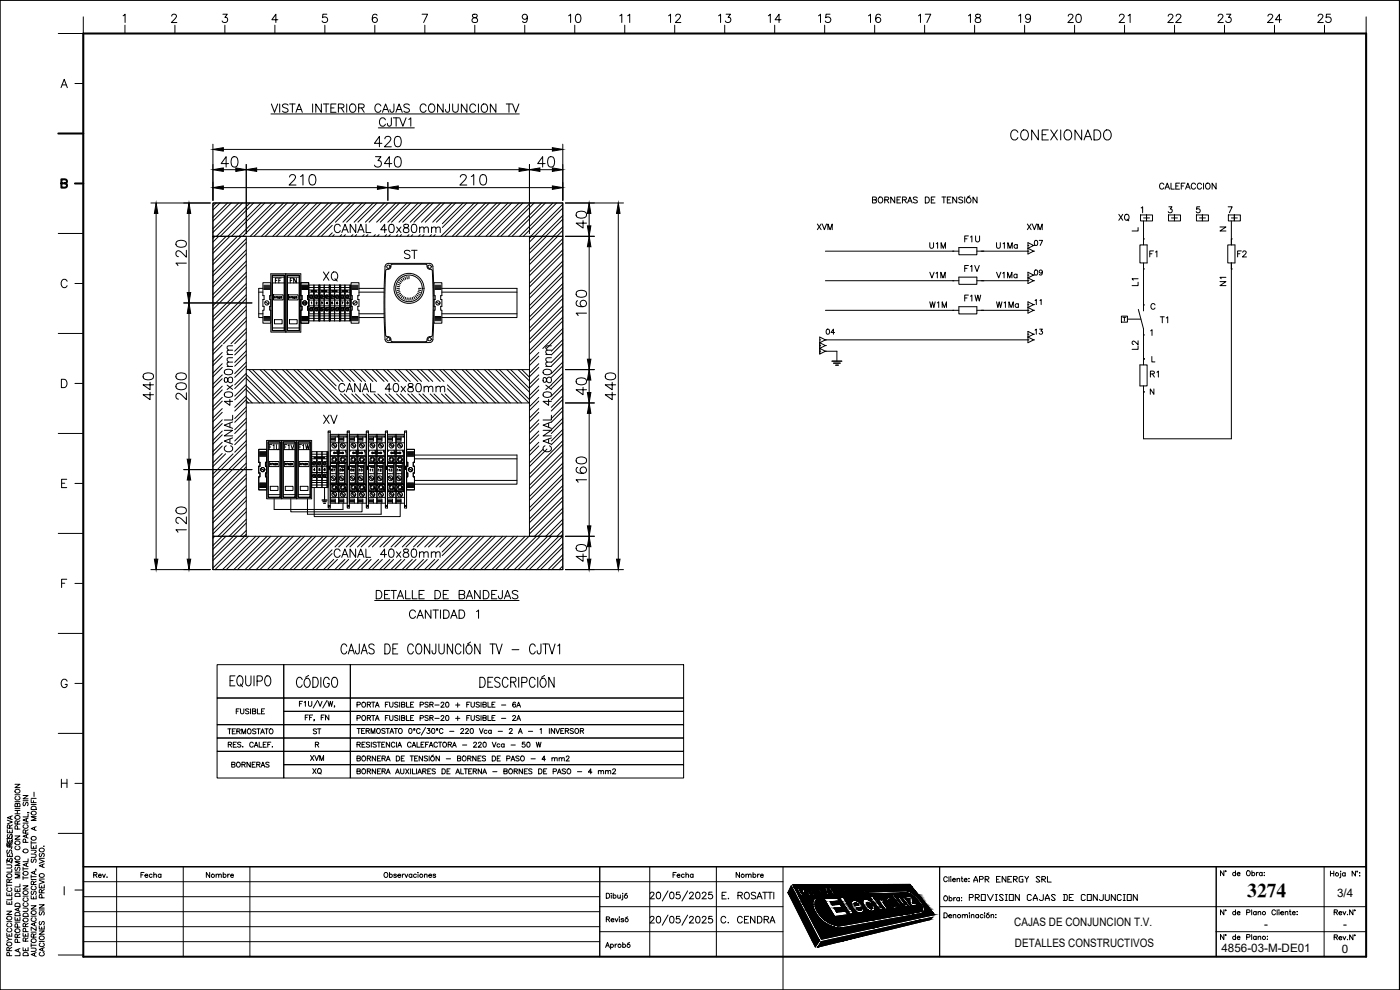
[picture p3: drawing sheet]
<svg xmlns="http://www.w3.org/2000/svg" width="420mm" height="297mm" viewBox="0 0 420 297" stroke-linecap="round" stroke-linejoin="round" font-family="sans-serif">
<defs><g id="words">
<g font-size="6.6">
<text x="111.1" y="45.2">420</text>
<text x="302" y="43.4">CONEXIONADO</text>
<text x="65.3" y="51.5">40</text>
<text x="111.1" y="51.5">340</text>
<text x="160.2" y="51.5">40</text>
<text x="85.4" y="56.8">210</text>
<text x="136.9" y="56.8">210</text>
<text x="56.8" y="80.8" transform="rotate(-90 56.8 80.8)">120</text>
<text x="46.9" y="121" transform="rotate(-90 46.9 121)">440</text>
<text x="56.8" y="121" transform="rotate(-90 56.8 121)">200</text>
<text x="185.6" y="121" transform="rotate(-90 185.6 121)">440</text>
<text x="56.8" y="160.9" transform="rotate(-90 56.8 160.9)">120</text>
</g>
<g font-size="6.2">
<text x="176.7" y="69.5" transform="rotate(-90 176.7 69.5)">40</text>
<text x="96" y="85.7">XQ</text>
<text x="176.7" y="96" transform="rotate(-90 176.7 96)">160</text>
<text x="176.7" y="119.6" transform="rotate(-90 176.7 119.6)">40</text>
<text x="176.7" y="146" transform="rotate(-90 176.7 146)">160</text>
<text x="99.1" y="168.6">CANAL 40x80mm</text>
<text x="176.7" y="169.7" transform="rotate(-90 176.7 169.7)">40</text>
<text x="111.1" y="181.3">DETALLE DE BANDEJAS</text>
</g>
<text font-size="5.9" x="374.3" y="269">3274</text>
<g font-size="5.7">
<text x="169.3" y="8.1">10</text>
<text x="184.9" y="8.1">11</text>
<text x="199.3" y="8.1">12</text>
<text x="214.5" y="8.1">13</text>
<text x="229.3" y="8.1">14</text>
<text x="244.5" y="8.1">15</text>
<text x="259.3" y="8.1">16</text>
<text x="274.5" y="8.1">17</text>
<text x="289.3" y="8.1">18</text>
<text x="304.4" y="8.1">19</text>
<text x="319.3" y="8.1">20</text>
<text x="334.4" y="8.1">21</text>
<text x="349.2" y="8.1">22</text>
<text x="364.1" y="8.1">23</text>
<text x="379.2" y="8.1">24</text>
<text x="394.4" y="8.1">25</text>
<text x="99.1" y="70.9">CANAL 40x80mm</text>
<text x="120.3" y="78.7">ST</text>
<text x="100.5" y="118.9">CANAL 40x80mm</text>
<text x="96" y="128.4">XV</text>
<text x="70.6" y="136.9" transform="rotate(-90 70.6 136.9)">CANAL 40x80mm</text>
<text x="166.5" y="136.9" transform="rotate(-90 166.5 136.9)">CANAL 40x80mm</text>
<text x="121.7" y="186.6">CANTIDAD 1</text>
</g>
<g font-size="5.3">
<text x="288.2" y="91.7">F1W</text>
<text x="215.2" y="278.3">C. CENDRA</text>
</g>
<g font-size="4.9">
<text x="244.1" y="70.2">XVM</text>
<text x="306.9" y="70.2">XVM</text>
<text x="334.4" y="67.4">XQ</text>
<text x="277.6" y="75.8">U1M</text>
<text x="288.2" y="73.7">F1U</text>
<text x="297.7" y="75.8">U1Ma</text>
<text x="288.2" y="82.5">F1V</text>
<text x="344" y="78.3">F1</text>
<text x="370.1" y="78.3">F2</text>
<text x="277.6" y="84.7">V1M</text>
<text x="297.7" y="84.7">V1Ma</text>
<text x="338.7" y="86.8">L1</text>
<text x="368.7" y="86.8" transform="rotate(-90 368.7 86.8)">N1</text>
<text x="277.6" y="93.5">W1M</text>
<text x="297.7" y="93.5">W1Ma</text>
<text x="309.4" y="92.8">11</text>
<text x="246.6" y="101.6">04</text>
<text x="309.4" y="101.6">13</text>
<text x="347.1" y="98.1">T1</text>
<text x="342.5" y="106.2" transform="rotate(-90 342.5 106.2)">L2</text>
<text x="344" y="114.3">R1</text>
<text x="92.8" y="221.5">ST</text>
<text x="92.8" y="233.5">XQ</text>
<text x="291" y="266">APR ENERGY SRL</text>
<text x="289.6" y="271.3">PROVISION CAJAS DE CONJUNCION</text>
</g>
<g font-size="4.4">
<text x="309" y="74.8">07</text>
<text x="309" y="83.6">09</text>
<text x="81.5" y="86.1">FF</text>
<text x="85.7" y="86.1">FN</text>
<text x="79.7" y="136.2">F1U</text>
<text x="84" y="136.2">F1V</text>
<text x="88.5" y="136.2">F1W</text>
<text x="68.4" y="231.4">BORNERAS</text>
<text x="92.1" y="229.3">XVM</text>
<text x="4.6" y="259.6" transform="rotate(-90 4.6 259.6)">SE RESERVA</text>
<text x="26.8" y="264.6">Rev.</text>
<text x="40.9" y="264.6">Fecha</text>
<text x="60.7" y="264.6">Nombre</text>
<text x="200.7" y="264.6">Fecha</text>
<text x="219.8" y="264.6">Nombre</text>
</g>
<g font-size="4">
<text x="338.7" y="70.6">L</text>
<text x="364.8" y="70.6">N</text>
</g>
<g font-size="3.5">
<text x="98.1" y="92.4">5</text>
<text x="92.8" y="142.5">4</text>
<text x="98.4" y="142.5">07</text>
<text x="100.9" y="142.5">08</text>
<text x="104.1" y="142.5">09</text>
<text x="106.5" y="142.5">10</text>
<text x="109.7" y="142.5">11</text>
<text x="112.2" y="142.5">12</text>
<text x="115.4" y="142.5">13</text>
<text x="118.2" y="142.5">14</text>
<text x="401.3" y="269">3/4</text>
<text x="304.4" y="277.8">CAJAS DE CONJUNCION T.V.</text>
<text x="379.4" y="278.5">-</text>
<text x="403.1" y="278.5">-</text>
<text x="304.6" y="284.1">DETALLES CONSTRUCTIVOS</text>
<text x="366.6" y="285.6">4856-03-M-DE01</text>
<text x="402.7" y="285.9">0</text>
</g>
</g></defs>
<!-- layer: TEXTOS -->
<g fill="none" stroke="#000" stroke-width=".3">
<path d="M81.3 34.2h74.6M81.4 31.2l1 2.5 .9-2.5M83.9 31.2v2.5M86.4 31.6a.94 .94 0 0 0-.9-.4 .94 .94 0 0 0-.7 .6l.2 .3 1.2 .5a.57 .57 0 0 1 0 1 1.15 1.15 0 0 1-1.4-.3M86.9 31.2h1.7M87.7 31.2v2.5M88.8 33.7l1-2.5 .9 2.5M89.2 32.9h1.2M93.8 31.2v2.5M96.4 31.2v2.5l-1.6-2.5v2.5M97 31.2h1.7M97.9 31.2v2.5"/>
<path d="M99.3 32.4h.9M100.8 31.2h-1.5v2.5h1.5M101.6 32.4l1.4-.1 .2-.6-.6-.5h-1v2.5M102.4 32.4l.8 1.3M104.1 31.2v2.5M105.4 31.3a1.25 1.25 0 0 1 1.5 .9 1.25 1.25 0 0 1-.8 1.5 1.3 1.3 0 0 1-1.2-.9 1.3 1.3 0 0 1 .5-1.5zM107.6 32.4l1.5-.1 .2-.4-.1-.5-.5-.2h-1.1v2.5M108.5 32.4l.8 1.3M113.5 38.4h10.9M114.3 31.8a.92 .92 0 0 0-1.1-.6 .92 .92 0 0 0-.7 .9v.6a.92 .92 0 0 0 .7 1 .92 .92 0 0 0 1.1-.6M114.8 33.7l.9-2.5 1 2.5M115.1 32.9h1.2"/>
<path d="M115.7 36a.92 .92 0 0 0-1.1-.6 .92 .92 0 0 0-.7 .9v.6a.92 .92 0 0 0 .7 1 .92 .92 0 0 0 1.1-.6M117.5 35.4l-.2 2.2-.3 .3-.5-.2-.2-.7M118 35.4h1.7M118.2 31.2l-.1 2.3-.3 .2-.5-.1-.3-.7M118.8 33.7l1-2.5 .9 2.5M118.9 35.4v2.5M119.2 32.9h1.2M120 35.4l.9 2.5 1-2.5M122.7 35.8l.6-.4v2.5M122.9 31.6a.95 .95 0 0 0-.9-.4 .95 .95 0 0 0-.8 .6l.2 .3 1.2 .5a.57 .57 0 0 1 0 1 1.16 1.16 0 0 1-1.4-.3M127.9 31.8a.92 .92 0 0 0-1.1-.6 .92 .92 0 0 0-.7 .9v.6a.92 .92 0 0 0 .7 1 .92 .92 0 0 0 1.1-.6M129.1 31.3a1.24 1.24 0 0 1 1.5 .9 1.24 1.24 0 0 1-.8 1.5 1.3 1.3 0 0 1-1.3-.9 1.3 1.3 0 0 1 .6-1.5z"/>
<path d="M133 31.2v2.5l-1.7-2.5v2.5M134.9 31.2l-.1 2.3-.4 .2-.5-.1-.2-.7M135.8 31.2v1.8a.84 .84 0 0 0 .9 .7 .84 .84 0 0 0 .8-.7v-1.8M140.1 31.2v2.5l-1.6-2.5v2.5M142.7 31.8a.92 .92 0 0 0-1-.6 .92 .92 0 0 0-.7 .9v.6a.92 .92 0 0 0 .7 1 .92 .92 0 0 0 1-.6M143.6 31.2v2.5M144.9 31.3a1.24 1.24 0 0 1 1.5 .9 1.24 1.24 0 0 1-.8 1.5 1.3 1.3 0 0 1-1.2-.9 1.3 1.3 0 0 1 .5-1.5zM148.8 31.2v2.5l-1.6-2.5v2.5M151.9 31.2h1.7M152.7 31.2v2.5M153.8 31.2l1 2.5 .9-2.5M261.8 60l1.1-.1 .1-.6-1.2-.2v1.8l1.2-.2v-.4l-.4-.3"/>
<path d="M263.9 59.2a.84 .84 0 0 1 1 .8 .84 .84 0 0 1-1 .8l-.3-.6zM265.5 60l1.1-.1v-.6l-1.1-.2v1.8M266.1 60l.6 .9M268.5 59.1v1.8l-1.2-1.8v1.8M269.2 60h.7M270.3 59.1h-1.1v1.8h1.1M270.8 60l1.1-.1v-.6l-1.1-.2v1.8M271.4 60l.6 .9M275.3 59.4l-.4-.3-.8 .3 .2 .4 1 .6v.2l-.4 .3-.8-.3M277.7 59.1h.6a.96 .96 0 0 1 .6 .9 .96 .96 0 0 1-.6 .9h-.6zM279.5 60h.7M280.6 59.1h-1.1v1.8h1.1"/>
<path d="M282.7 59.1h1.2M283.3 59.1v1.8M284.3 60h.7M285.4 59.1h-1.1v1.8h1.1M287.1 59.1v1.8l-1.2-1.8v1.8M288.9 59.4l-.4-.3-.8 .3 .2 .4 1 .6v.2l-.4 .3-.8-.3M289.5 59.1v1.8M291.1 58.8l-.7 .3M293.2 59.1v1.8l-1.2-1.8v1.8M349.3 55.4a.66 .66 0 0 0-.8-.5 .66 .66 0 0 0-.5 .7v.5a.66 .66 0 0 0 .5 .6 .66 .66 0 0 0 .8-.4M349.6 56.7l.7-1.8 .7 1.8M349.9 56.1h.8"/>
<path d="M351.4 54.9v1.8h1.1M352.9 55.8h.7M354 54.9h-1.1v1.8h1.1M354.5 55.8h.7M355.6 54.9h-1.1v1.8M355.8 56.7l.7-1.8 .7 1.8M356.1 56.1h.8M358.8 55.4a.66 .66 0 0 0-.8-.5 .66 .66 0 0 0-.5 .7v.5a.66 .66 0 0 0 .5 .6 .66 .66 0 0 0 .8-.4M360.6 55.4a.66 .66 0 0 0-.8-.5 .66 .66 0 0 0-.5 .7v.5a.66 .66 0 0 0 .5 .6 .66 .66 0 0 0 .8-.4M361.2 54.9v1.8M362.1 55a.84 .84 0 0 1 1.1 .8 .84 .84 0 0 1-1.1 .9l-.3-.6zM365 54.9v1.8l-1.2-1.8v1.8"/>
<path d="M272.4 60.9l.7-1.8 .6 1.8M272.6 60.3h.9M93.4 90.7l.1-.1v.6M94.8 90.7h.4l-.4 .5h.4M96.4 90.6h.3l-.1 .2 .2 .2-.2 .2-.2-.1M102.6 90.6h.4l-.3 .6M104.2 90.6l.3 .6-.4-.1 .4-.4zM345.3 99.3l.4-.4v1.7M346.6 91.5a.63 .63 0 0 0-.7-.4 .63 .63 0 0 0-.5 .6v.4a.63 .63 0 0 0 .5 .7 .63 .63 0 0 0 .7-.4M345.7 107v1.6h.9M346.3 116.7v1.6l-1.1-1.6v1.6M112.4 180.2h43.4"/>
<path d="M195.1 268.2l.4-.5 .6 .1 .2 .3-.3 .6-1 1h1.4M195.1 275.4l.4-.5h.4l.4 .4-.3 .7-1 .9h1.4M197.2 267.8a.65 .65 0 0 1 1 .3l.1 .4a.86 .86 0 0 1-.8 1.2 1.28 1.28 0 0 1-.3-1.9zM197.2 275a.65 .65 0 0 1 1 .3l.1 .5a.86 .86 0 0 1-.8 1.1 1.28 1.28 0 0 1-.3-1.9zM200.5 267.3l-1.7 3M200.5 274.6l-1.7 3M201.2 267.8a.65 .65 0 0 1 1 .3l.1 .4a.86 .86 0 0 1-.8 1.2 1.28 1.28 0 0 1-.3-1.9zM201.2 275a.65 .65 0 0 1 1 .3l.1 .5a.86 .86 0 0 1-.8 1.1 1.28 1.28 0 0 1-.3-1.9zM204 267.7h-1l-.1 .8a.71 .71 0 0 1 1.1 0 .71 .71 0 0 1-.1 1.1 .71 .71 0 0 1-1-.3M204 274.9h-1l-.1 .9a.71 .71 0 0 1 1.1 0 .71 .71 0 0 1-.1 1 .71 .71 0 0 1-1-.2M206.4 267.3l-1.7 3M206.4 274.6l-1.7 3"/>
<path d="M206.9 268.2l.4-.5 .6 .1 .2 .3-.3 .6-.9 1h1.3M206.9 275.4l.4-.5h.4l.4 .4-.3 .7-.9 .9h1.3M209 267.8a.65 .65 0 0 1 1 .3l.1 .4a.86 .86 0 0 1-.8 1.2 1.28 1.28 0 0 1-.3-1.9zM209 275a.65 .65 0 0 1 1 .3l.1 .5a.86 .86 0 0 1-.8 1.1 1.28 1.28 0 0 1-.3-1.9zM210.8 268.2l.3-.5 .6 .1 .2 .3-.3 .6-.9 1h1.3M210.8 275.4l.3-.5h.4l.4 .4-.3 .7-.9 .9h1.3M213.7 267.7h-.9l-.1 .8a.71 .71 0 0 1 1 0 .71 .71 0 0 1-.1 1.1 .71 .71 0 0 1-1-.3M213.7 274.9h-.9l-.1 .9a.71 .71 0 0 1 1 0 .71 .71 0 0 1-.1 1 .71 .71 0 0 1-1-.2M216.7 268.7h.8M217.9 267.7h-1.2v2h1.2M218.5 269.6h.2zM221.5 268.7l1.1-.1 .1-.7-1.2-.2v2"/>
<path d="M222.1 268.7l.7 1M223.6 268l.2-.2a.94 .94 0 0 1 1.1 .9 .94 .94 0 0 1-1.1 .9l-.4-.6zM226.8 268l-.5-.3-.8 .3 .2 .5 .9 .4 .2 .2v.3l-.5 .3-.8-.3M227.2 269.7l.7-2 .8 2M227.5 269h.9M228.9 267.7h1.3M229.6 267.7v2M230.4 267.7h1.4M231.1 267.7v2M232.2 267.7v2"/>
<circle cx="290.7" cy="60" r=".79"/>
</g>
<!-- layer: 0 -->
<g fill="none" stroke="#000" stroke-width=".3">
<path d="M0 .1h420v296.9h-420zM25 10.1h385v250h-385zM63.9 60.9h105v110h-105zM63.9 60.9h105v10h-105zM63.9 70.9h10v90h-10zM64.5 70.9l-.6 .6M64.9 60.9l-1 1M65.6 70.9l-1.7 1.7M66 60.9l-2.1 2.1M67.9 70.9l-4 4M68.3 60.9l-4.4 4.4M69 70.9l-5.1 5.1"/>
<path d="M69.4 60.9l-5.5 5.5M71.2 70.9l-7.3 7.3M71.6 60.9l-7.7 7.7M72.4 70.9l-8.5 8.5M72.7 60.9l-8.8 8.9M73.9 71.6l-10 10M73.9 75l-10 10M73.9 78.3l-10 10M73.9 72.7l-10 10M73.9 76.1l-10 10M73.9 79.5l-10 10M75 60.9l-10 10"/>
<path d="M76.1 60.9l-10 10M78.4 60.9l-10 10M79.5 60.9l-10 10M81.7 60.9l-10 10M82.9 60.9l-10 10M85.1 60.9l-10 10M86.2 60.9l-10 10M88.5 60.9l-10 10M89.6 60.9l-10 10M91.8 60.9l-10 10M93 60.9l-10 10M95.2 60.9l-10 10"/>
<path d="M96.3 60.9l-10 10M98.6 60.9l-10 10M99.7 60.9l-10 10M99.7 67.6l-3.3 3.3M101.9 60.9l-10 10M103.1 60.9l-10 10M105.3 60.9l-10 10M106.4 60.9l-5.7 5.8M108.7 60.9l-5.8 5.8M109.8 60.9l-5.8 5.8M112 60.9l-5.7 5.8M113.2 60.9l-5.8 5.8"/>
<path d="M115.4 60.9l-5.7 5.8M116.5 60.9l-5.7 5.8M116.6 79h12.3a.98 .98 0 0 1 1 1 172 172 0 0 1-.1 22.2l-.9 .6h-12.3M116.6 79a1 1 0 0 0-1 1 169.2 169.2 0 0 0 .1 22.2l.9 .6M117.3 79.6l-.1 .7-.6 .5M117.7 79.3h10.1M117.7 79.3l-.4 .3M118.8 60.9l-5.8 5.8M119.9 60.9l-5.8 5.8M122.1 60.9l-5.7 5.8M123.3 60.9l-5.8 5.8M125.5 60.9l-5.7 5.8"/>
<path d="M126.6 60.9l-5.7 5.8M127.8 79.3l.4 .3M128.2 79.6v.7l.7 .5a.58 .58 0 0 1 .8 .4 167.1 167.1 0 0 1 0 19.6l-1.1 .3-.4 .7M128.9 60.9l-5.8 5.8M130 60.9l-5.8 5.8M132.2 60.9l-5.7 5.8M133.4 60.9l-5.8 5.8M135.6 60.9l-5.7 5.8M136.7 60.9l-5.7 5.8M139 60.9l-6.3 6.2M140.1 60.9l-7.4 7.4M142.3 60.9l-10 10"/>
<path d="M143.5 60.9l-10 10M145.7 60.9l-10 10M146.8 60.9l-10 10M149.1 60.9l-10 10M150.2 60.9l-10 10M152.5 60.9l-10 10M153.6 60.9l-10 10M155.8 60.9l-10 10M156.9 60.9l-10 10M158.9 70.9h10v90h-10zM159.2 60.9l-10 10M159.5 70.9l-.6 .6"/>
<path d="M160.3 60.9l-10 10M160.6 70.9l-1.7 1.7M162.5 60.9l-9.9 10M162.9 70.9l-4 4M163.7 60.9l-10 10M164 70.9l-5.1 5.1M165.9 60.9l-10 10M166.2 70.9l-7.3 7.3M167 60.9l-10 10M167.4 70.9l-8.5 8.5M168.9 61.3l-9.6 9.6M168.9 64.7l-6.2 6.2"/>
<path d="M168.9 68l-2.9 2.9M168.9 62.4l-8.5 8.5M168.9 65.8l-5.1 5.1M168.9 69.1l-1.8 1.8M168.9 71.6l-10 10M168.9 75l-10 10M168.9 78.3l-10 10M168.9 72.7l-10 10M168.9 76.1l-10 10M168.9 79.5l-10 10M247.7 75.4h40.1M287.8 74.3v2.1h5.4v-2.1"/>
<path d="M294.5 75.4h14M342.3 64.5h1.8v1.8h-1.8zM342.5 62.4l.4-.4v1.8M343.2 71.7v1.8M343.2 78.9v14.4M343.2 65.4h1.8M344.1 64.5h1.8v1.8h-1.8zM344.3 73.5h-2.2v5.4h2.2M350.7 64.5h1.8v1.8h-1.8zM350.8 62h.9l-.5 .7a.6 .6 0 0 1 .5 1 .6 .6 0 0 1-1.1-.2M351.6 65.4h1.8M352.5 64.5h1.8v1.8h-1.8z"/>
<path d="M359.1 64.5h1.8v1.8h-1.8zM360 65.4h1.8M360 62h-.8l-.1 .8a.63 .63 0 0 1 .9 0 .63 .63 0 0 1-.1 1 .63 .63 0 0 1-.9-.3M360.9 64.5h1.8v1.8h-1.8zM368.6 62h1.2l-.9 1.8M368.6 64.5h1.8v1.8h-1.8zM369.5 66.3v7.2M369.5 65.4h1.8M370.4 64.5h1.8v1.8h-1.8zM73.9 81.7l-10 10M73.9 85.1l-10 10M73.9 88.5l-10 10"/>
<path d="M73.9 91.8l-10 10M73.9 95.2l-10 10M73.9 98.6l-4.6 4.5M73.9 82.8l-10 10M73.9 86.2l-10 10M73.9 89.6l-10 10M73.9 92.9l-10 10M73.9 96.3l-6.8 6.8M73.9 99.7l-3.5 3.4M77.6 87.7h1.3M77.6 94.1h1.3M78.9 86.5h-1.3v8.8h1.3"/>
<path d="M78.9 84.8h2.4v3.9h-.4v1.2h.4v2h-.4v1.2h.4v3.9h-2.4v-3.9h.4v-1.2h-.4v-2h.4v-1.2h-.4zM79.2 86.5h1.8M79.2 85.6h1.8M79.2 85.9h1.8M79.2 86.2h1.8M79.2 86.8h1.8M79.2 95h1.8M79.2 95.3h1.8M79.2 95.6h1.8M79.2 95.9h1.8M79.2 96.2h1.8M79.5 90.6l1.1 .6"/>
<path d="M81.3 82.2v17.4h4.5v-17.4v17.4h4.5v-17.4M81.8 82.7h3.5v16.5h-3.5zM81.8 98.4h3.5M82.3 89.3l.3-.3h-.3v.5M82.8 89.2h.2M83.1 89h-.3v.5M83.6 89v.5l-.4-.5v.5M83.8 89.1h.2l-.3 .4h.4M86.3 82.7h3.5v16.5h-3.5zM86.3 98.4h3.5M86.8 89.3l.3-.3h-.3v.5M87.3 89.2h.2"/>
<path d="M87.6 89h-.3v.5M88.1 89v.5l-.4-.5v.5M88.3 89.1h.2l-.3 .4h.4M90.3 89.9h.3v-1.2h-.3v-3.9h2.3v3.9h-.3v1.2h.3v2h-.3v1.2h.3v3.9h-2.3v-3.9h.3v-1.2h-.3M90.5 86.5h1.9M90.5 85.6h1.9M90.5 85.9h1.9M90.5 86.2h1.9M90.5 86.8h1.9M90.5 95h1.9M90.5 95.3h1.9M90.5 95.6h1.9"/>
<path d="M90.5 95.9h1.9M90.5 96.2h1.9M90.9 90.6l1.1 .6M92 90.6l-1.1 .6M93.4 87.2h1.6v.3h-1.6zM95.7 85.5h.4v10.8h-.4zM98.8 85.5h.4v10.8h-.4zM101.9 85.5h.4v10.8h-.4zM105.1 85.5h.3v10.8h-.3zM105.4 84.8h2.3v3.9h-.3v1.2h.3v2h-.3v1.2h.3v3.9h-2.3v-3.9h.3v-1.2h-.3v-2h.3v-1.2h-.3zM105.6 86.5h1.9M105.6 85.6h1.9"/>
<path d="M105.6 85.9h1.9M105.6 86.2h1.9M105.6 86.8h1.9M105.6 95h1.9M105.6 95.3h1.9M105.6 95.6h1.9M105.6 95.9h1.9M105.6 96.2h1.9M107.1 90.6l-1.1 .6M107.7 86.5h7.6M107.7 87.7h7.6M107.7 94.1h7.6"/>
<path d="M107.7 95.3h7.6M116.6 80.8a.59 .59 0 0 0-.9 .4 163.7 163.7 0 0 0 .1 19.6l.8 .2M119.1 86.5h.8M119.2 85.9l.7 .1M119.3 85.3l.7 .2M119.6 84.7l.6 .4M119.9 87l-.7 .2M120 84.2l.5 .5M120 87.5l-.7 .3M120.2 88l-.6 .3M120.4 83.8l.5 .5M120.5 88.4l-.5 .5"/>
<path d="M120.9 88.7l-.5 .6M120.9 83.4l.4 .6M121.3 89l-.4 .7M121.5 83.1l.3 .7M121.8 89.2l-.3 .7M122.1 83l.1 .7M122.2 89.4l-.1 .7M122.7 82.9v.7M122.7 89.4v.8M123.2 89.4l.2 .7M123.7 89.2l.3 .7M124.2 89l.4 .7"/>
<path d="M124.6 88.7l.5 .6M124.9 88.4l.6 .5M125.2 88l.7 .3M125.4 87.5l.7 .3M125.6 87l.7 .2M125.6 86.5h.8M130.2 84.8h2.4v3.9h-.3v1.2h.3v2h-.3v1.2h.3v3.9h-2.4v-3.9h.4v-1.2h-.4v-2h.4v-1.2h-.4zM130.5 86.5h1.9M130.5 85.6h1.9M130.5 85.9h1.9M130.5 86.2h1.9M130.5 86.8h1.9"/>
<path d="M130.5 95h1.9M130.5 95.3h1.9M130.5 95.6h1.9M130.5 95.9h1.9M130.5 96.2h1.9M130.9 90.6l1.1 .6M132.6 86.5h22.6v8.8h-22.6M132.6 87.7h22.6M132.6 94.1h22.6M168.9 81.7l-10 10M168.9 85.1l-10 10M168.9 88.5l-10 10"/>
<path d="M168.9 91.8l-10 10M168.9 95.2l-10 10M168.9 98.6l-6 6M168.9 82.8l-10 10M168.9 86.2l-10 10M168.9 89.6l-10 10M168.9 92.9l-10 10M168.9 96.3l-10 10M168.9 99.7l-4.9 4.9M247.7 84.2h40.1M247.7 93.1h40.1M287.8 83.1v2.2h5.4v-2.2"/>
<path d="M287.8 92v2.2h5.4v-2.2M294.5 84.2h14M294.5 93.1h14M336.5 94.9h1.9v1.8h-1.9zM337 95.2h.9M337.4 95.2v1.1M338.4 95.8h4M341.6 92.8l1.6 5.9v1.8M343.2 80.7h.1M343.2 91.5h.1M369.5 80.7v-1.8v52.8h-26.3v-15.9M66.7 105.8l-2.8 2.7"/>
<path d="M66.7 109.1l-2.8 2.8M66.7 112.5l-2.8 2.8M66.7 115.9l-2.8 2.8M66.7 119.2l-2.8 2.8M66.7 103.5l-2.8 2.8M66.7 106.9l-2.8 2.8M66.7 110.2l-2.8 2.8M66.7 113.6l-2.8 2.8M66.7 117l-2.8 2.8M73.9 112.3l8.5 8.6M73.9 113.5l7.4 7.4M73.9 101.9l-3.5 3.5"/>
<path d="M73.9 105.3l-3.5 3.4M73.9 108.7l-3.5 3.4M73.9 112l-3.5 3.5M73.9 115.4l-3.5 3.4M73.9 118.8l-3.5 3.4M73.9 103l-3.5 3.5M73.9 106.4l-3.5 3.5M73.9 109.8l-3.5 3.4M73.9 113.1l-3.5 3.5M73.9 116.5l-3.5 3.5M73.9 119.9l-3.5 3.4M73.9 110.9h85"/>
<path d="M73.9 115.7l5.2 5.2M73.9 116.9l4 4M73.9 119.1l1.8 1.8M74.7 110.9l10 10M75.8 110.9l10 10M78 110.9l10 10M79.2 110.9l10 10M81.4 110.9l10 10M82.5 110.9l10 10M84.8 110.9l10 10M85.9 110.9l10 10M88.1 110.9l10 10"/>
<path d="M89.3 110.9l10 10M91.5 110.9l10 10M92.6 110.9l10 10M94.9 110.9l6 6M96 110.9l4.9 4.9M98.2 110.9l3.6 3.5M99.4 110.9l3.5 3.5M101.6 110.9l3.6 3.5M102.2 118.2l2.7 2.7M102.7 110.9l3.6 3.5M103.3 118.2l2.7 2.7M105 110.9l3.5 3.5"/>
<path d="M105.5 118.2l2.7 2.7M106.1 110.9l3.6 3.5M106.7 118.2l2.7 2.7M108.4 110.9l3.5 3.5M108.9 118.2l2.7 2.7M109.5 110.9l3.5 3.5M110 118.2l2.7 2.7M111.7 110.9l3.6 3.5M112.3 118.2l2.7 2.7M112.8 110.9l3.6 3.5M113.4 118.2l2.7 2.7M115.1 110.9l3.5 3.5"/>
<path d="M115.6 118.2l2.8 2.7M116.2 110.9l3.6 3.5M116.6 101l.5 .2 .2 .6M116.8 118.2l2.7 2.7M117.3 101.8l.1 .5 .3 .2M117.7 102.5h10.1M118.5 110.9l3.5 3.5M119 118.2l2.7 2.7M119.6 110.9l3.5 3.5M120.1 118.2l2.7 2.7M121.8 110.9l3.6 3.5M122.4 118.2l2.7 2.7"/>
<path d="M122.9 110.9l3.6 3.5M123.5 118.2l2.7 2.7M125.2 110.9l3.5 3.5M125.8 118.2l2.7 2.7M126.3 110.9l3.6 3.5M126.9 118.2l2.7 2.7M128.2 101.8l-.1 .5-.3 .2M128.6 110.9l3.5 3.5M129.1 118.2l2.7 2.7M129.7 110.9l3.5 3.5M130.2 118.2l2.7 2.7M131.9 110.9l10 10"/>
<path d="M132.5 118.2l2.7 2.7M133.1 110.9l10 10M133.6 118.2l2.7 2.7M134.3 115.5l5.4 5.4M134.3 116.6l4.3 4.3M135.3 110.9l10 10M136.4 110.9l10 10M138.7 110.9l10 10M139.8 110.9l10 10M142 110.9l10 10M143.2 110.9l10 10M145.4 110.9l10 10"/>
<path d="M146.5 110.9l10 10M148.8 110.9l10 10M149.9 110.9l9 9M152.1 110.9l6.8 6.8M153.3 110.9l5.6 5.7M155.5 110.9l3.4 3.4M156.6 110.9l2.3 2.3M158.9 110.9h.1M161.7 105.8l-2.8 2.7M161.7 109.1l-2.8 2.8M161.7 112.5l-2.8 2.8M161.7 115.9l-2.8 2.8"/>
<path d="M161.7 119.2l-2.8 2.8M161.7 106.9l-2.8 2.8M161.7 110.2l-2.8 2.8M161.7 113.6l-2.8 2.8M161.7 117l-2.8 2.8M168.9 101.9l-3.5 3.5M168.9 105.3l-3.5 3.4M168.9 108.7l-3.5 3.4M168.9 112l-3.5 3.5M168.9 115.4l-3.5 3.4M168.9 118.8l-3.5 3.4M168.9 103l-3.5 3.5"/>
<path d="M168.9 106.4l-3.5 3.5M168.9 109.8l-3.5 3.4M168.9 113.1l-3.5 3.5M168.9 116.5l-3.5 3.5M168.9 119.9l-3.5 3.4M246 103.7h.1M246 102.8l1.7 .9-1.7 .8v1.7M246 105.4h.1M246 102.8v1.7l1.7 .9-1.7 .8zM247.7 103.7h.1M247.7 105.4h.1M247.7 105.4h3.5v3"/>
<path d="M247.7 102h60.8M249.7 108.4h2.9M250.2 109h2M250.8 109.6h.8M342.1 109.5h2.2v6.3h-2.2zM343.2 117.6h.1M343.2 107.7v1.8M66.7 122.6l-2.8 2.8M66.7 126l-2.8 2.8M66.7 129.3l-2.8 2.8M66.7 132.7l-2.8 2.8M66.7 136.1l-2.8 2.8"/>
<path d="M66.7 120.4l-2.8 2.7M66.7 123.7l-2.8 2.8M66.7 127.1l-2.8 2.8M66.7 130.5l-2.8 2.8M66.7 133.8l-2.8 2.8M67.7 136.2l-3.8 3.8M70 136.2l-6.1 6M73.9 122.1l-3.5 3.5M73.9 125.5l-3.5 3.4M73.9 128.9l-3.5 3.4M73.9 132.2l-3.5 3.5M73.9 135.6l-10 10"/>
<path d="M73.9 139l-10 10M73.9 123.2l-3.5 3.5M73.9 126.6l-3.5 3.5M73.9 130l-3.5 3.4M73.9 133.4l-10 10M73.9 136.7l-10 10M73.9 120.9h85M73.9 120.3l.7 .6M77.6 134.8h2.4v3.9h-.3v1.2h.3v2h-.3v1.2h.3v3.9h-2.4v-3.9h.4v-1.2h-.4v-2h.4v-1.2h-.4zM77.9 136.5h1.9M77.9 135.6h1.9M77.9 135.9h1.9"/>
<path d="M77.9 136.2h1.9M77.9 136.8h1.9M80 132.2v17.5h4.5v-17.5v17.5h4.5v-17.5v17.5h4.5v-17.5M80.5 132.6h3.5v16.6h-3.5zM81.1 139.3l.3-.2-.3-.1v.5M81.6 139.2h.1M81.9 139h-.3v.5M82.3 139v.5l-.3-.5v.5M82.5 139.1h.3l-.3 .4h.3M85 132.6h3.5v16.6h-3.5zM85.6 139.3l.3-.2-.3-.1v.5M86.1 139.2h.1"/>
<path d="M86.4 139h-.3v.5M86.8 139v.5l-.3-.5v.5M87 139.1h.3l-.3 .4h.3M89.5 132.6h3.5v16.6h-3.5zM90.1 139.3l.3-.2-.3-.1v.5M90.6 139.2h.1M90.9 139h-.3v.5M91.3 139v.5l-.3-.5v.5M91.5 139.1h.3l-.3 .4h.3M94.3 137.2h3.1v.3h-3.1zM98.2 135.5h.3v10.8h-.3zM98.5 129.7h.6v22.7h-.6z"/>
<path d="M99.1 130.3v.8h2.6M99.1 131.5h1.5M99.1 131.7h1.5M99.1 131.9h1.5M99.1 130.8h2.3v.3M99.1 135.1h2.2v1.6h-2.2M99.1 137h5.1M99.1 132.8h5.1M99.1 138.5h.2v.3M99.3 135.1v.3h-.2M99.7 137.5l.2 .2M99.7 133.3l1 1"/>
<path d="M99.9 137.3l.2 .2M99.9 133.1l1 1M100.3 135.7h2.6v.4h-2.6zM100.5 138.3l.2 .2M100.6 131.1v1.2h-1.5M100.7 138.1l.2 .2M100.8 139.9v5.2M101 139.1v6M101.1 135.1l.2 .6M101.3 137v1.8M101.3 139.1v6h-2.2M101.7 130.3v.8h2.5"/>
<path d="M101.7 130.3v20.7M101.7 130.3h2.5v20.7h-5.1v-19.9M101.7 131.5h1.5M101.7 131.7h1.5M101.7 131.9h1.5M101.7 130.8h2.2v.3M101.7 135.1h2.2v1.6h-2.2M101.7 138.5h.2v.3M101.9 135.1v.3h-.2M102.2 137.5l.2 .2M102.3 133.3l1 1M102.4 137.3l.2 .2"/>
<path d="M102.5 133.1l1 1M103.1 138.3l.2 .2M103.2 131.1v1.2h-1.5M103.3 138.1l.2 .2M103.4 139.9v5.2M103.5 139.1v6M103.6 135.1l.3 .6M103.9 139.1v6h-2.2M103.9 137v1.8M104.2 129.7h.6v22.7h-.6zM104.2 129.7v-.4h.6v.4M104.8 131.1v19.9h5.1v-20.7h-5.1v.8h2.6"/>
<path d="M104.8 131.5h1.5M104.8 131.7h1.5M104.8 131.9h1.5M104.8 130.8h2.3v.3M104.8 137h5.1M104.8 135.1h2.3v1.6h-2.3M104.8 132.8h5.1M104.8 138.5h.2v.3M105 135.1v.3h-.2M105.4 137.5l.2 .2M105.4 133.3l1 1M105.6 137.3l.2 .2"/>
<path d="M105.6 133.1l1 1M106 135.7h2.6v.4h-2.6zM106.3 138.3l.2 .2M106.3 131.1v1.2h-1.5M106.5 138.1l.2 .2M106.6 139.9v5.2M106.7 139.1v6M106.8 135.1l.3 .6M107.1 139.1v6h-2.3M107.1 137v1.8M107.4 131.5h1.5M107.4 131.7h1.5"/>
<path d="M107.4 131.9h1.5M107.4 130.8h2.2v.3M107.4 135.1h2.2v1.6h-2.2M107.4 138.5h.2v.3M107.6 135.1v.3h-.2M108 137.5l.2 .2M108 133.3l1 1M108.2 137.3l.2 .2M108.2 133.1l1 1M108.8 138.3l.2 .2M108.9 131.1v1.2h-1.5M109 138.1l.2 .2"/>
<path d="M109.1 139.9v5.2M109.3 139.1v6M109.4 135.1l.2 .6M109.6 139.1v6h-2.2M109.6 137v1.8M109.9 131.1h-2.5v-.8v20.7M109.9 129.7h.7v22.7h-.7zM109.9 129.7v-.4h.7v.4M110.6 131.1v19.9h5.1v-20.7h-5.1v.8h2.5M110.6 131.5h1.5M110.6 131.7h1.5M110.6 131.9h1.5"/>
<path d="M110.6 130.8h2.2v.3M110.6 137h5.1M110.6 135.1h2.2v1.6h-2.2M110.6 132.8h5.1M110.6 138.5h.2v.3M110.8 135.1v.3h-.2M111.1 137.5l.2 .2M111.2 133.3l1 1M111.3 137.3l.2 .2M111.4 133.1l1 1M111.8 135.7h2.5v.4h-2.5zM112 138.3l.2 .2"/>
<path d="M112.1 131.1v1.2h-1.5M112.2 138.1l.2 .2M112.3 139.9v5.2M112.4 139.1v6M112.5 135.1l.3 .6M112.8 139.1v6h-2.2M112.8 137v1.8M113.1 131.5h1.5M113.1 131.7h1.5M113.1 131.9h1.5M113.1 130.8h2.3v.3M113.1 135.1h2.2v1.6h-2.2"/>
<path d="M113.1 138.5h.2v.3M113.3 135.1v.3h-.2M113.7 137.5l.2 .2M113.7 133.3l1 1M113.9 137.3l.2 .2M113.9 133.1l1 1M114.5 138.3l.2 .2M114.6 131.1v1.2h-1.5M114.7 138.1l.2 .2M114.9 139.9v5.2M115 139.1v6M115.1 135.1l.2 .6"/>
<path d="M115.3 139.1v6h-2.2M115.3 137v1.8M115.7 131.1h-2.6v-.8v20.7M115.7 129.7h.6v22.7h-.6zM115.7 129.7v-.4h.6v.4M116.3 131.1v19.9h5.1v-20.7h-5.1v.8h2.5M116.3 131.5h1.5M116.3 131.7h1.5M116.3 131.9h1.5M116.3 130.8h2.2v.3M116.3 137h5.1M116.3 135.1h2.2v1.6h-2.2"/>
<path d="M116.3 132.8h5.1M116.3 138.5h.2v.3M116.5 135.1v.3h-.2M116.9 137.5l.2 .2M116.9 133.3l1 1M117.1 137.3l.2 .2M117.1 133.1l1 1M117.5 135.7h2.5v.4h-2.5zM117.7 138.3l.2 .2M117.8 131.1v1.2h-1.5M117.9 138.1l.2 .2M118 139.9v5.2"/>
<path d="M118.2 139.1v6M118.3 135.1l.2 .6M118.5 139.1v6h-2.2M118.5 137v1.8M118.8 131.5h1.5M118.8 131.7h1.5M118.8 131.9h1.5M118.8 130.8h2.3v.3M118.8 135.1h2.3v1.6h-2.3M118.8 138.5h.2v.3M119 135.1v.3h-.2M119.4 137.5l.2 .2"/>
<path d="M119.4 133.3l1 1M119.6 137.3l.2 .2M119.6 133.1l1 1M120.3 138.3l.2 .2M120.3 131.1v1.2h-1.5M120.5 138.1l.2 .2M120.6 139.9v5.2M120.7 139.1v6M120.8 135.1l.3 .6M121.1 139.1v6h-2.3M121.1 137v1.8M121.4 129.7h.6v22.7h-.6z"/>
<path d="M121.4 129.7v-.4h.6v.4M121.4 131.1h-2.6v-.8v20.7M122 139.9h.4v-1.2h-.4v-3.9h2.4v3.9h-.4v1.2h.4v2h-.4v1.2h.4v3.9h-2.4v-3.9h.4v-1.2h-.4M122.3 136.5h1.8M122.3 135.6h1.8M122.3 135.9h1.8M122.3 136.2h1.8M122.3 136.8h1.8M124.4 136.5h30.8v8.8h-30.8M124.4 137.7h30.8M161.7 122.6l-2.8 2.8M161.7 126l-2.8 2.8"/>
<path d="M161.7 129.3l-2.8 2.8M161.7 132.7l-2.8 2.8M161.7 120.4l-2.8 2.7M161.7 123.7l-2.8 2.8M161.7 127.1l-2.8 2.8M161.7 130.5l-2.8 2.8M161.7 133.8l-2.8 2.8M163 134.7l-4.1 4.2M164.1 134.7l-5.2 5.3M168.9 122.1l-3.5 3.5M168.9 125.5l-3.5 3.4M168.9 128.9l-3.5 3.4"/>
<path d="M168.9 132.2l-10 10M168.9 135.6l-10 10M168.9 139l-10 10M168.9 123.2l-3.5 3.5M168.9 126.6l-3.5 3.5M168.9 130l-3.5 3.4M168.9 133.4l-10 10M168.9 136.7l-10 10M73.9 142.3l-10 10M73.9 145.7l-10 10M73.9 149.1l-10 10M73.9 152.4l-8.5 8.5"/>
<path d="M73.9 155.8l-5.1 5.1M73.9 159.2l-1.7 1.7M73.9 140.1l-10 10M73.9 143.5l-10 10M73.9 146.8l-10 10M73.9 150.2l-10 10M73.9 153.6l-7.3 7.3M73.9 156.9l-4 4M77.9 145h1.9M77.9 145.3h1.9M77.9 145.6h1.9M77.9 145.9h1.9"/>
<path d="M77.9 146.2h1.9M78.3 140.6l1.1 .6M80.5 148.4h3.5M82.3 149.7v3.2h20.6v-1.9M85 148.4h3.5M87.3 149.7v3.9h21.4v-2.6M89.5 148.4h3.5M92.3 149.7v4.6h22.1v-3.3M94.3 146.3v8.7h25.8v-4M96.6 150h1.5M96.9 150.5h1M97.2 151h.5"/>
<path d="M97.4 146.3v3.7M98.5 151.7h.6M98.5 152h.6M99.1 145.3h2.5l-.3 .3M99.1 145.4h2.2v1.7M99.1 149.8h1.5v1.2M99.1 146.7h.2v.4M99.1 144.9h1.7M99.1 147.1h2.2M99.1 150.2h1.5M99.1 149.2h5.1M99.1 150.6h1.5"/>
<path d="M99.1 150.4h1.5M99.2 147.5h.1M99.3 145.4v.3h-.2M99.4 143.1l1 1M99.4 147.5l.2-.1-.2-.1v.3M99.6 142.9l1 1M99.7 145.8l.2 .2M99.7 148l1 1M99.8 147.4l-.1 .1M99.9 145.6l.2 .2M99.9 147.8l1 1M100.1 147.3l-.2 .3"/>
<path d="M100.2 147.5h.1M100.5 146.6l.2 .2M100.6 147.4h-.2l.2 .1M100.7 147.6v-.3l.1 .3M100.7 146.4l.2 .2M100.9 147.5h.2M101.2 147.5l.1-.1-.1-.1v.3M101.3 146.8l.3 .3h-.3M101.3 146.4l-.2 .7M101.4 147.5l.2-.1-.2-.1v.3M101.7 145.3h2.5l-.3 .3M101.7 144.9h1.7"/>
<path d="M101.7 147.1h2.2M101.7 150.2h1.5M101.7 149.8h1.5v1.2M101.7 145.4h2.2v1.7M101.7 146.7h.2v.4M101.7 150.6h1.5M101.7 150.4h1.5M101.8 147.5h.1M101.9 145.4v.3h-.2M101.9 143.1l1 1M102 147.5l.1-.1-.1-.1v.3M102.1 142.9l1 1"/>
<path d="M102.2 145.8l.2 .2M102.3 148l1 1M102.4 147.4l-.2 .1M102.4 145.6l.2 .2M102.5 147.8l1 1M102.6 147.3l-.1 .3M102.7 147.5h.2M103.1 146.6l.2 .2M103.1 147.4h-.1l.1 .1M103.2 147.6v-.3l.2 .3M103.3 146.4l.2 .2M103.5 147.5h.1"/>
<path d="M103.7 147.5l.2-.1-.2-.1v.3M103.9 146.8l.3 .3h-.3M103.9 146.4l-.3 .7M104 147.5l.1-.1-.1-.1v.3M104.2 151.7h.6M104.2 152h.6M104.8 145.3h2.5l-.2 .3M104.8 144.9h1.8M104.8 147.1h2.3M104.8 150.2h1.5M104.8 149.8h1.5v1.2M104.8 149.2h5.1"/>
<path d="M104.8 145.4h2.3v1.7M104.8 146.7h.2v.4M104.8 150.6h1.5M104.8 150.4h1.5M104.9 147.3l.1 .2M104.9 147.5v.1M104.9 147.3v.3M105 145.4v.3h-.2M105.1 143.1l1 1M105.1 147.5l.2-.1-.2-.1v.3M105.3 142.9l1 1M105.4 145.8l.2 .2"/>
<path d="M105.4 148l1 1M105.6 147.4l-.2 .1M105.6 145.6l.2 .2M105.6 147.8l1 1M105.8 147.3l-.2 .3M105.9 147.5h.2M106.3 146.6l.2 .2M106.3 147.4h-.1l.1 .1M106.4 147.5l.2-.1-.2-.1v.3M106.4 147.5l.2 .1M106.5 146.4l.2 .2M106.6 147.5h.2"/>
<path d="M106.9 147.5l.2-.1-.2-.1v.3M107.1 146.8l.2 .3h-.2M107.1 146.4l-.3 .7M107.1 147.5l.2-.1-.2-.1v.3M107.4 145.3h2.5l-.3 .3M107.4 144.9h1.7M107.4 147.1h2.2M107.4 150.2h1.5M107.4 149.8h1.5v1.2M107.4 145.4h2.2v1.7M107.4 146.7h.2v.4M107.4 150.6h1.5"/>
<path d="M107.4 150.4h1.5M107.4 147.3l.2 .2M107.5 147.5l-.1 .1M107.5 147.3v.3M107.6 145.4v.3h-.2M107.7 143.1l1 1M107.7 147.5l.2-.1-.2-.1v.3M107.9 142.9l1 1M108 145.8l.2 .2M108 148l1 1M108.1 147.4l-.2 .1M108.2 145.6l.2 .2"/>
<path d="M108.2 147.8l1 1M108.4 147.3l-.2 .3M108.4 147.5h.2M108.8 146.6l.2 .2M108.9 147.4h-.2l.2 .1M108.9 147.5l.2-.1-.2-.1v.3M109 147.5l.1 .1M109 146.4l.2 .2M109.2 147.5h.2M109.4 147.5l.2-.1-.2-.1v.3M109.6 146.8l.3 .3h-.3M109.6 146.4l-.2 .7"/>
<path d="M109.7 147.5l.2-.1-.2-.1v.3M109.9 151.7h.7M109.9 152h.7M110.6 145.3h2.5l-.3 .3M110.6 144.9h1.7M110.6 147.1h2.2M110.6 150.2h1.5M110.6 149.8h1.5v1.2M110.6 149.2h5.1M110.6 145.4h2.2v1.7M110.6 146.7h.2v.4M110.6 150.6h1.5"/>
<path d="M110.6 150.4h1.5M110.6 147.3l.1 .2M110.7 147.5l-.1 .1M110.7 147.3v.3M110.8 145.4v.3h-.2M110.8 143.1l1 1M110.9 147.5l.1-.1-.1-.1v.3M111 142.9l1 1M111.1 145.8l.2 .2M111.2 148l1 1M111.3 147.4l-.2 .1M111.3 145.6l.2 .2"/>
<path d="M111.4 147.8l1 1M111.5 147.3l-.1 .3M111.6 147.5h.2M112 146.6l.2 .2M112 147.4h-.1l.1 .1M112.1 147.5l.2-.1-.2-.1v.3M112.2 147.5l.1 .1M112.2 146.4l.2 .2M112.4 147.5h.1M112.6 147.5l.2-.1-.2-.1v.3M112.8 146.8l.3 .3h-.3M112.8 146.4l-.3 .7"/>
<path d="M112.9 147.5l.1-.1-.1-.1v.3M113.1 145.3h2.5l-.3 .3M113.1 144.9h1.8M113.1 147.1h2.2M113.1 150.2h1.5M113.1 149.8h1.5v1.2M113.1 145.4h2.2v1.7M113.1 146.7h.2v.4M113.1 150.6h1.5M113.1 150.4h1.5M113.2 147.3l.1 .2M113.2 147.5v.1"/>
<path d="M113.2 147.3v.3M113.3 145.4v.3h-.2M113.4 143.1l1 1M113.4 147.5l.2-.1-.2-.1v.3M113.6 142.9l1 1M113.7 145.8l.2 .2M113.7 148l1 1M113.8 147.4l-.1 .1M113.9 145.6l.2 .2M113.9 147.8l1 1M114.1 147.3l-.2 .3M114.2 147.5h.1"/>
<path d="M114.5 146.6l.2 .2M114.6 147.4h-.2l.2 .1M114.7 147.5l.1-.1-.1-.1v.3M114.7 147.5l.1 .1M114.7 146.4l.2 .2M114.9 147.5h.2M115.2 147.5l.1-.1-.1-.1v.3M115.3 146.8l.3 .3h-.3M115.3 146.4l-.2 .7M115.4 147.5l.2-.1-.2-.1v.3M115.7 151.7h.6M115.7 152h.6"/>
<path d="M116.3 145.3h2.5l-.3 .3M116.3 144.9h1.7M116.3 147.1h2.2M116.3 150.2h1.5M116.3 149.8h1.5v1.2M116.3 149.2h5.1M116.3 145.4h2.2v1.7M116.3 146.7h.2v.4M116.3 150.6h1.5M116.3 150.4h1.5M116.4 147.5h.1M116.5 145.4v.3h-.2"/>
<path d="M116.6 143.1l1 1M116.6 147.5l.2-.1-.2-.1v.3M116.8 142.9l1 1M116.9 145.8l.2 .2M116.9 148l1 1M117 147.4l-.1 .1M117.1 145.6l.2 .2M117.1 147.8l1 1M117.3 147.3l-.2 .3M117.3 147.5h.2M117.7 146.6l.2 .2M117.8 147.4h-.2l.2 .1"/>
<path d="M117.8 147.6v-.3l.2 .3M117.9 146.4l.2 .2M118.1 147.5h.2M118.3 147.5l.2-.1-.2-.1v.3M118.5 146.8l.3 .3h-.3M118.5 146.4l-.2 .7M118.6 147.5l.2-.1-.2-.1v.3M118.8 145.3h2.5l-.2 .3M118.8 144.9h1.8M118.8 147.1h2.3M118.8 150.2h1.5M118.8 149.8h1.5v1.2"/>
<path d="M118.8 145.4h2.3v1.7M118.8 146.7h.2v.4M118.8 150.6h1.5M118.8 150.4h1.5M118.9 147.5h.1M119 145.4v.3h-.2M119.1 143.1l1 1M119.1 147.5l.2-.1-.2-.1v.3M119.3 142.9l1 1M119.4 145.8l.2 .2M119.4 148l1 1M119.6 147.4l-.2 .1"/>
<path d="M119.6 145.6l.2 .2M119.6 147.8l1 1M119.8 147.3l-.2 .3M119.9 147.5h.2M120.3 146.6l.2 .2M120.3 147.4h-.2l.2 .1M120.4 147.6v-.3l.2 .3M120.5 146.4l.2 .2M120.6 147.5h.2M120.9 147.5l.2-.1-.2-.1v.3M121.1 146.8l.2 .3h-.2M121.1 146.4l-.3 .7"/>
<path d="M121.1 147.5l.2-.1-.2-.1v.3M121.4 151.7h.6M121.4 152h.6M122.3 145h1.8M122.3 145.3h1.8M122.3 145.6h1.8M122.3 145.9h1.8M122.3 146.2h1.8M122.7 140.6l1 .6M124.4 144.1h30.8M168.9 142.3l-10 10M168.9 145.7l-10 10"/>
<path d="M168.9 149.1l-10 10M168.9 152.4l-8.5 8.5M168.9 155.8l-5.1 5.1M168.9 159.2l-1.7 1.7M168.9 140.1l-10 10M168.9 143.5l-10 10M168.9 146.8l-10 10M168.9 150.2l-10 10M168.9 153.6l-7.3 7.3M168.9 156.9l-4 4M63.9 160.9h105v10h-105zM64.4 160.9l-.5 .5"/>
<path d="M66.7 160.9l-2.8 2.8M67.8 160.9l-3.9 3.9M70.1 160.9l-6.2 6.2M71.2 160.9l-7.3 7.3M73.4 160.9l-9.5 9.5M73.9 160.3l-.6 .6M74.5 160.9l-10 10M76.8 160.9l-10 10M77.9 160.9l-10 10M80.2 160.9l-10 10M81.3 160.9l-10 10M83.5 160.9l-10 10"/>
<path d="M84.6 160.9l-10 10M86.9 160.9l-10 10M88 160.9l-10 10M90.3 160.9l-10 10M91.4 160.9l-10 10M93.6 160.9l-10 10M94.8 160.9l-10 10M97 160.9l-10 10M98.1 160.9l-10 10M99.7 165l-6 5.9M99.7 166.1l-4.9 4.8M100.2 167.8l-3.1 3.1"/>
<path d="M100.4 160.9l-10 10M101.3 167.8l-3.1 3.1M101.5 160.9l-10 10M103.5 167.8l-3 3.1M103.7 160.9l-3.2 3.2M104.6 167.8l-3 3.1M104.8 160.9l-3.1 3.2M106.9 167.8l-3.1 3.1M107.1 160.9l-3.2 3.2M108 167.8l-3 3.1M108.2 160.9l-3.2 3.2M110.3 167.8l-3.1 3.1"/>
<path d="M110.5 160.9l-3.2 3.2M111.4 167.8l-3.1 3.1M111.6 160.9l-3.2 3.2M113.6 167.8l-3 3.1M113.8 160.9l-3.2 3.2M114.7 167.8l-3 3.1M115 160.9l-3.2 3.2M117 167.8l-3.1 3.1M117.2 160.9l-3.2 3.2M118.1 167.8l-3 3.1M118.3 160.9l-3.2 3.2M120.4 167.8l-3.1 3.1"/>
<path d="M120.6 160.9l-3.2 3.2M121.5 167.8l-3.1 3.1M121.7 160.9l-3.2 3.2M123.7 167.8l-3 3.1M123.9 160.9l-3.2 3.2M124.9 167.8l-3.1 3.1M125.1 160.9l-3.2 3.2M127.1 167.8l-3.1 3.1M127.3 160.9l-3.2 3.2M128.2 167.8l-3 3.1M128.4 160.9l-3.2 3.2M130.5 167.8l-3.1 3.1"/>
<path d="M130.7 160.9l-3.2 3.2M131.6 167.8l-3.1 3.1M131.8 160.9l-3.2 3.2M134 160.9l-3.2 3.2M135.2 160.9l-3.2 3.2M137.4 160.9l-4.7 4.7M138.5 160.9l-5.8 5.8M140.8 160.9l-10 10M141.9 160.9l-10 10M144.1 160.9l-10 10M145.3 160.9l-10 10M147.5 160.9l-10 10"/>
<path d="M148.6 160.9l-10 10M150.9 160.9l-10 10M152 160.9l-10 10M154.2 160.9l-10 10M155.4 160.9l-10 10M157.6 160.9l-10 10M158.7 160.9l-10 10M161 160.9l-10 10M162.1 160.9l-10 10M164.3 160.9l-10 10M165.5 160.9l-10 10M167.7 160.9l-10 10"/>
<path d="M168.8 160.9l-10 10M168.9 163.1l-7.8 7.8M168.9 166.5l-4.4 4.4M168.9 169.8l-1.1 1.1M168.9 164.2l-6.7 6.7M168.9 167.6l-3.3 3.3M168.9 160.3l-.6 .6M65.2 199.4h20v10h-20zM85.2 199.4h19.9v10h-19.9zM104.1 193.9a.89 .89 0 0 0-1.1-.7 .89 .89 0 0 0-.6 1.2v.7a.89 .89 0 0 0 .6 1.1 .89 .89 0 0 0 1.1-.7M104.5 196.2l.9-3 1 3M104.9 195.2h1.1"/>
<path d="M105.1 199.4h100.1v10h-100.1zM107.8 193.2v2.3l-.2 .6h-.7l-.2-.9M108.4 196.2l.9-3 .9 3M108.8 195.2h1.1M112.3 193.6a.79 .79 0 0 0-1-.4 .79 .79 0 0 0-.5 1l1.3 .7a.76 .76 0 0 1-.4 1.3l-.8-.1-.2-.3M115.5 193.2h.8a1.75 1.75 0 0 1 0 3h-.8zM117.9 194.6h.9M119.4 193.2h-1.5v3h1.5M124.1 193.9a.89 .89 0 0 0-1.1-.7 .89 .89 0 0 0-.6 1.2v.7a.89 .89 0 0 0 .6 1.1 .89 .89 0 0 0 1.1-.7M125.2 193.4l.2-.2a1.31 1.31 0 0 1 1.2 1.9 .94 .94 0 0 1-.9 1.1 .94 .94 0 0 1-.9-1.1l.1-1.2zM129 193.2v3l-1.6-3v3M130.8 193.2v2.3l-.2 .6h-.7l-.2-.9"/>
<path d="M131.7 193.2v2.2a.8 .8 0 0 0 .8 .8 .8 .8 0 0 0 .8-.8v-2.2M135.8 193.2v3l-1.6-3v3M138.4 193.9a.89 .89 0 0 0-1.1-.7 .89 .89 0 0 0-.7 1.2v.7a.89 .89 0 0 0 .7 1.1 .89 .89 0 0 0 1.1-.7M139.1 193.2v3M140.3 193.6l.2-.1a1.37 1.37 0 0 1 1.2 1.4 1.37 1.37 0 0 1-1.2 1.3 1.67 1.67 0 0 1-.2-2.6zM141.2 192.6l-.9 .6M144.1 193.2v3l-1.6-3v3M147 193.2h1.6M147.8 193.2v3M148.9 193.2l.9 3 .9-3M153.7 194.9h2M160.6 193.9a.89 .89 0 0 0-1.1-.7 .89 .89 0 0 0-.6 1.2v.7a.89 .89 0 0 0 .6 1.1 .89 .89 0 0 0 1.1-.7"/>
<path d="M162.3 193.2v2.3l-.2 .6h-.7l-.2-.9M162.9 193.2h1.6M163.7 193.2v3M164.8 193.2l.9 3 .9-3M167.4 193.8l.6-.6v3M65.2 217.4h20v4h-20zM65.2 209.4h20v8h-20zM68.4 218.7h1M68.9 218.7v1.5M69 204.2h.9M69.7 219.4h.6M70.5 202.8h-1.5v3h1.5"/>
<path d="M70.7 218.7h-1v1.5h1M70.9 213.4h.6M71.1 219.4l.8-.1 .1-.5-.9-.1v1.5M71.6 202.9l.2-.1a1.43 1.43 0 0 1 1 2.3 .89 .89 0 0 1-1.1 .7 .89 .89 0 0 1-.6-1.2v-.7zM71.6 219.4l.5 .8M71.8 212.7h-.9v1.5M72.1 205.2l.7 .9M72.2 212.7v1l.4 .5 .5-.2 .1-1.3M73.7 202.8v2.1a.8 .8 0 0 0 .8 .9 .8 .8 0 0 0 .8-.9v-2.1M74.5 218.8a.67 .67 0 0 1 .9 .7 .67 .67 0 0 1-1 .5l-.2-.7zM74.7 212.9l-.4-.2-.6 .2 .1 .4 .9 .4-.4 .5-.6-.2M75.2 212.7v1.5"/>
<path d="M75.8 213.4l.8-.1 .1-.5-.9-.1v1.5l.9-.2 .1-.3-.4-.3M76.2 202.8v3M76.8 218.9l-.4-.2-.6 .2 .1 .4 .8 .3 .1 .4-.4 .2-.6-.2M77.1 218.7h1M77.2 204.4h1a.82 .82 0 0 0 .6-.8 .82 .82 0 0 0-.6-.8h-1v3M77.3 212.7v1.5h.8M77.6 218.7v1.5M78.4 219.7h.8M78.5 213.4h.5M79.4 212.7h-.9v1.5h.9M79.5 218.7h1M79.9 202.9l.2-.1a1.43 1.43 0 0 1 1.1 2.3 .89 .89 0 0 1-1.1 .7 .89 .89 0 0 1-.7-1.2v-.7z"/>
<path d="M80 218.7v1.5M80.9 218.9l.2-.1a.68 .68 0 0 1 .9 .7 .68 .68 0 0 1-1.1 .5zM85.2 217.4h19.9v4h-19.9zM85.2 209.4h19.9v4h-19.9zM85.2 213.4h19.9v4h-19.9zM89.9 211.1h.5M90.7 203.9a.89 .89 0 0 0-1.1-.7 .89 .89 0 0 0-.6 1.2v.7a.89 .89 0 0 0 .6 1.1 .89 .89 0 0 0 1.1-.7M90.8 210.4h-.9v1.5M91.3 210.7l.4-.3v1.5M91.6 215.3h.6M91.7 203.6l.2-.1a1.37 1.37 0 0 1 1.2 1.4 1.37 1.37 0 0 1-1.2 1.3 1.66 1.66 0 0 1-.2-2.6zM92.5 214.5h-.9v1.5"/>
<path d="M92.6 210.4v1.1l.4 .4 .5-.2 .1-1.3M92.6 202.6l-.9 .6M92.9 215.3h.6M93.8 214.5h-.9v1.5M93.9 203.2h.8a1.75 1.75 0 0 1 0 3h-.8zM94.3 216l-.1 .3M95.3 210.1l-1.3 2.3M95.5 210.4l.6 1.5 .5-1.5M96.3 203.2v3M96.4 215.3h.6M97.3 214.5h-.9v1.5M98.1 210.1l-1.2 2.3"/>
<path d="M98.4 210.4l.4 1.5 .4-1.5 .3 1.5 .4-1.5M98.7 214.5v1.5l-1-1.5v1.5M98.8 203.9a.89 .89 0 0 0-1.1-.7 .89 .89 0 0 0-.6 1.2v.7a.9 .9 0 0 0 .8 1.1 .9 .9 0 0 0 .9-1.1h-.6M99.9 203.4l.3-.2a1.43 1.43 0 0 1 1 2.3 .89 .89 0 0 1-1.1 .7 .89 .89 0 0 1-.6-1.1v-.7zM100.4 211.9l-.1 .3M105.1 217.4h100.1v4h-100.1zM105.1 209.4h100.1v4h-100.1zM105.1 213.4h100.1v4h-100.1zM107.1 211.5l.9-.1 .1-.6-1-.1v1.5M107.1 215.5l.9-.1 .1-.6-1-.1v1.5M107.1 218.6h1.1M107.7 218.6v1.5"/>
<path d="M108.5 219.3h.6M108.7 210.9l.2-.1a.67 .67 0 0 1 .9 .7 .67 .67 0 0 1-1.1 .5zM108.7 214.9l.2-.1a.67 .67 0 0 1 .9 .7 .67 .67 0 0 1-1.1 .5zM109.4 218.6h-.9v1.5h.9M109.9 219.3l.8-.1 .1-.5-.9-.1v1.5M110.2 211.4l.9-.1v-.5l-.9-.1v1.5M110.2 215.4l.9-.1v-.5l-.9-.1v1.5M110.4 219.3l.5 .8M110.7 211.4l.5 .8M110.7 215.4l.5 .8M111.5 210.7h1M111.5 214.7h1"/>
<path d="M112 210.7v1.5M112 214.7v1.5M112.6 212.2l.6-1.5 .6 1.5M112.6 216.2l.6-1.5 .6 1.5M112.9 211.7h.7M112.9 215.7h.7M113.1 218.8l.2-.2a.68 .68 0 0 1 .9 .8 .68 .68 0 0 1-1.1 .5zM115.6 218.8l-.4-.2-.6 .2 .1 .3 .9 .5-.4 .5-.6-.2M115.7 211.4h.5M115.7 215.4h.5M115.9 218.6h1M116.4 218.6v1.5"/>
<path d="M116.6 210.7h-.9v1.5M116.6 214.7h-.9v1.5M116.9 210.7v1l.5 .5 .5-.2v-1.3M116.9 214.7v1l.5 .5 .5-.2v-1.3M117.2 219.6h.7M118.3 218.6h1M118.8 218.6v1.5M119.4 210.9l-.3-.2-.7 .2 .2 .4 .8 .3-.1 .5-.5 .1-.4-.2M119.4 214.9l-.3-.2-.7 .2 .2 .4 .8 .3-.1 .5-.5 .1-.4-.2M119.7 218.8l.2-.2a.68 .68 0 0 1 .9 .8 .68 .68 0 0 1-1.1 .5zM119.9 210.7v1.5M119.9 214.7v1.5"/>
<path d="M120.5 211.4l.9-.1v-.5l-.9-.1v1.5l.9-.2 .1-.3-.4-.3M120.5 215.4l.9-.1v-.5l-.9-.1v1.5l.9-.2 .1-.3-.4-.3M122 210.7v1.5h.9M122 214.7v1.5h.9M122.9 218.6a.69 .69 0 0 1 .8 .7 .69 .69 0 0 1-.8 .7l-.2-.6zM123.2 211.4h.6M123.2 215.4h.6M124.2 210.7h-1v1.5h1M124.2 214.7h-1v1.5h1M124.2 219.1h.3M126.1 218.9a.55 .55 0 0 0-.6-.3 .55 .55 0 0 0-.5 .5v.4a.55 .55 0 0 0 .5 .6 .55 .55 0 0 0 .6-.4M126.1 211.5l.8-.1 .1-.6-.9-.1v1.5"/>
<path d="M126.1 215.5l.8-.1 .1-.6-.9-.1v1.5M127.7 218.3l-1.3 2.3M128.2 218.6h.8l-.4 .5a.5 .5 0 0 1 .4 .8 .5 .5 0 0 1-.9-.1M128.5 210.9l-.3-.2-.7 .2 .2 .4 .7 .3 .1 .4-.3 .2-.7-.2M128.5 214.9l-.3-.2-.7 .2 .2 .4 .8 .4-.3 .5-.7-.2M129 211.4l.9-.1v-.5l-.9-.1v1.5M129 215.4l.9-.1v-.5l-.9-.1v1.5M129.5 211.4l.5 .8M129.5 215.4l.5 .8M129.7 218.6a.69 .69 0 0 1 .8 .7 .69 .69 0 0 1-.8 .7l-.2-.6zM130.5 211.5h1.3M130.5 215.5h1.3"/>
<path d="M131 219.1h.4M132.4 211l.3-.3 .5 .3-.9 1.2h1M132.4 215l.3-.3 .5 .3-.9 1.2h1M132.9 218.9a.55 .55 0 0 0-.6-.3 .55 .55 0 0 0-.4 .5v.4a.55 .55 0 0 0 .4 .6 .55 .55 0 0 0 .6-.4M133.9 210.8a.69 .69 0 0 1 .8 .6 .69 .69 0 0 1-.8 .7l-.2-.6zM133.9 214.8a.69 .69 0 0 1 .8 .6 .69 .69 0 0 1-.8 .7l-.2-.6zM134.9 219.4h1.3M136.7 211.5h1.3M136.7 215.5h1.3M137.4 210.9v1.3M137.4 214.9v1.3M138.3 218.9l.3-.3 .5 .3-.9 1.2h1"/>
<path d="M139.7 218.9l.3-.3 .6 .3-1 1.2h1.1M140.1 211.4h.6M140.1 215.4h.6M141 210.7h-.9v1.5M141 214.7h-.9v1.5M141.3 218.6a.74 .74 0 0 1 .9 .6 .74 .74 0 0 1-.6 .9l-.5-.3zM141.4 210.7v1l.4 .5 .5-.2 .1-1.3M141.4 214.7v1l.4 .5 .5-.2 .1-1.3M143.9 218.6l.5 1.5 .6-1.5M143.9 210.9l-.4-.2-.6 .2 .1 .4 .8 .3 .1 .4-.4 .2-.6-.2M143.9 214.9l-.4-.2-.6 .2 .1 .4 .9 .4-.4 .5-.6-.2M144 203.2h.8a1.77 1.77 0 0 1 0 3h-.8z"/>
<path d="M144.4 210.7v1.5M144.4 214.7v1.5M144.9 211.4l.9-.1 .1-.5-1-.1v1.5l1-.2v-.3l-.3-.3M144.9 215.4l.9-.1 .1-.5-1-.1v1.5l1-.2v-.3l-.3-.3M146.2 219.3a.48 .48 0 0 0-.7-.1 .48 .48 0 0 0 0 .7 .48 .48 0 0 0 .7 0M146.4 204.6h.9M146.4 210.7v1.5h.9M146.4 214.7v1.5h.9M147.4 219.3a.48 .48 0 0 0-.7-.1 .48 .48 0 0 0 0 .7 .48 .48 0 0 0 .7 0M147.4 219.1v1M147.6 211.4h.6M147.6 215.4h.6"/>
<path d="M147.9 203.2h-1.5v3h1.5M148.6 210.7h-1v1.5h1M148.6 214.7h-1v1.5h1M149.5 219.4h1.3M150.1 203.6a.79 .79 0 0 0-1.1-.4 .79 .79 0 0 0-.4 1l1.2 .7a.76 .76 0 0 1-.3 1.3l-.8-.1-.2-.3M150.5 211.5h1.3M150.5 215.5h1.3M152.5 203.9a.89 .89 0 0 0-1.1-.7 .89 .89 0 0 0-.7 1.2v.7a.89 .89 0 0 0 .7 1.1 .89 .89 0 0 0 1.1-.7M152.9 218.9l.3-.3 .5 .3-.9 1.2h1M153.3 204.6l1.3-.1 .3-.4-.3-.7-1.3-.2v3M153.9 215l.3-.3 .5 .3-.9 1.2h1M154.1 204.6l.8 1.6"/>
<path d="M154.7 210.9v-.1a.74 .74 0 0 0-.9 .5 .74 .74 0 0 0 .5 .9 .47 .47 0 0 0 .5-.4 .47 .47 0 0 0-.4-.5 .47 .47 0 0 0-.5 .4M155.1 212.2l.5-1.5 .6 1.5M155.1 216.2l.5-1.5 .6 1.5M155.3 211.7h.7M155.3 215.7h.7M155.7 203.2v3M155.8 219.6h.7M156.6 204.8h1a.81 .81 0 0 0 .6-.8 .81 .81 0 0 0-.6-.8h-1v3M158.6 219.4h1.3M160.6 203.9a.89 .89 0 0 0-1.1-.7 .89 .89 0 0 0-.6 1.2v.7a.89 .89 0 0 0 .6 1.1 .89 .89 0 0 0 1.1-.7M161.4 203.2v3M162.1 218.9l.3-.3v1.5"/>
<path d="M162.5 203.6l.3-.1a1.37 1.37 0 0 1 1.1 1.4 1.37 1.37 0 0 1-1.1 1.3 1.66 1.66 0 0 1-.3-2.6zM163.4 202.6l-.9 .6M164.9 218.6v1.5M166.3 203.2v3l-1.6-3v3M166.4 218.6v1.5l-1-1.5v1.5M166.8 218.6l.6 1.5 .5-1.5M168.3 219.3h.6M169.2 218.6h-.9v1.5h.9M169.7 219.3l.8-.1 .1-.5-.9-.1v1.5M170.1 219.3l.6 .8M172.1 218.8l-.4-.2-.6 .2 .1 .3 .9 .5-.4 .5-.6-.2M172.7 218.8l.1-.2a.67 .67 0 0 1 .9 .8 .67 .67 0 0 1-1 .5z"/>
<path d="M174.1 219.3l.9-.1 .1-.5-1-.1v1.5M174.7 219.3l.5 .8M65.2 225.4h20v8h-20zM65.2 221.4h20v4h-20zM68.5 223.4l.9-.1v-.5l-.9-.1v1.5M69 223.4l.5 .8M70 223.4h.6M70.9 222.7h-.9v1.5h.9M72.3 222.9l-.4-.2-.6 .2 .1 .4 .9 .4-.4 .5-.6-.2M72.6 220.2v-1.5l.6 1.5 .5-1.5v1.5M72.9 224h.1M76 223a.55 .55 0 0 0-.6-.3 .55 .55 0 0 0-.5 .6v.3a.55 .55 0 0 0 .5 .6 .55 .55 0 0 0 .6-.4"/>
<path d="M76.3 224.2l.6-1.5 .5 1.5M76.5 223.7h.7M77.8 222.7v1.5h.8M78.2 220.2l.6-1.5 .6 1.5M79 223.4h.6M79.9 222.7h-.9v1.5h.9M80.4 223.4h.5M81.3 222.7h-.9v1.5M81.7 224h.1M85.2 225.4h19.9v4h-19.9zM85.2 221.4h19.9v4h-19.9zM85.2 229.4h19.9v4h-19.9z"/>
<path d="M94.6 223.4l.9-.1 .1-.5-1-.1v1.5M95.2 223.4l.5 .8M105.1 225.4h100.1v4h-100.1zM105.1 221.4h100.1v4h-100.1zM105.1 229.4h100.1v4h-100.1zM107.1 227.5h.9l.2-.4-.4-.3h-.7v1.5l1-.1 .1-.4-.4-.3M107.1 223.4l.9-.1 .1-.5-1-.1v1.5M107.1 231.4l.9-.1 .1-.5-1-.1v1.5l1-.2 .1-.3-.4-.3M107.7 223.4l.5 .8M108.6 223.4h.6M108.7 230.9l.2-.1a.67 .67 0 0 1 .9 .7 .67 .67 0 0 1-1.1 .5zM108.9 226.9a.68 .68 0 0 1 .8 .7 .68 .68 0 0 1-1 .5l-.1-.7z"/>
<path d="M109.6 222.7h-1v1.5h1M110.2 227.5h.9l.1-.4-.3-.3h-.7v1.5M110.2 231.4l.9-.1v-.5l-.9-.1v1.5M110.7 227.5l.5 .8M110.7 231.4l.5 .8M110.9 222.9l-.3-.2-.7 .2 .2 .4 .8 .3-.1 .5-.5 .1-.4-.2M111.4 220.1v-1.5l.5 1.5 .6-1.5v1.5M111.4 222.7v1.5M112.7 226.8v1.5l-1-1.5v1.5M112.7 230.7v1.5l-1-1.5v1.5M112.9 222.9l-.3-.2-.7 .2 .2 .4 .8 .3-.1 .5-.5 .1-.4-.2M113.2 222.7h1"/>
<path d="M113.3 227.5h.6M113.3 231.4h.6M113.7 222.7v1.5M114.2 226.8h-.9v1.5h.9M114.2 230.7h-.9v1.5h.9M114.6 223.4h.5M114.6 227.5h.9l.2-.4-.4-.3h-.7v1.5M114.6 231.4l.9-.1 .1-.5-1-.1v1.5M115.1 227.5l.6 .8M115.1 231.4l.6 .8M115.5 222.7h-.9v1.5h.9M115.9 228.3l.6-1.5 .6 1.5"/>
<path d="M115.9 232.2l.6-1.5 .6 1.5M116.2 227.8h.7M116.2 231.7h.7M116.9 222.7v1.5l-1-1.5v1.5M117 220.1l.6-1.5 .6 1.5M118.5 223a.56 .56 0 0 0-.6-.3 .56 .56 0 0 0-.5 .6v.3a.56 .56 0 0 0 .5 .6 .56 .56 0 0 0 .6-.4M118.7 232.2l.6-1.5 .6 1.5M118.9 226.8h.5a.8 .8 0 0 1 .6 .8 .8 .8 0 0 1-.6 .7h-.5zM118.9 231.7h.8M119 222.7v1.5M119.4 224.2l.5-1.5 .6 1.5M119.6 223.7h.7"/>
<path d="M120.2 230.7v1.1l.4 .4 .5-.2 .1-1.3M120.4 227.5h.6M121.4 226.8h-1v1.5h1M121.7 230.7l1 1.5M122.7 230.7l-1 1.5M123.1 226.8h1M123.2 230.7v1.5M123.4 223a.56 .56 0 0 0-.7-.3 .56 .56 0 0 0-.4 .6v.3a.56 .56 0 0 0 .4 .6 .56 .56 0 0 0 .7-.4M123.6 226.8v1.5M123.7 224.2l.5-1.5 .6 1.5M123.8 230.7v1.5h.9M123.9 223.7h.7"/>
<path d="M124.4 227.5h.6M125 230.7v1.5M125.1 222.7v1.5h.9M125.4 226.8h-1v1.5h1M125.4 232.2l.5-1.5 .6 1.5M125.6 231.7h.7M126.4 223.4h.5M126.8 226.8v1.5l-1-1.5v1.5M126.9 231.4l.8-.1 .1-.5-.9-.1v1.5M127.3 222.7h-.9v1.5h.9M127.4 231.4l.5 .8M127.7 223.4h.6"/>
<path d="M128.3 227l-.4-.2-.5 .1v.4l.8 .4 .1 .4-.4 .2-.6-.2M128.4 231.4h.5M128.7 222.7h-1v1.5M128.8 224.2l.6-1.5 .5 1.5M128.8 226.8v1.5M129 223.7h.7M129.3 230.7h-.9v1.5h.9M130.1 226.5l-.6 .3M130.7 230.9l-.4-.2-.6 .2 .1 .4 .8 .3-.1 .5-.5 .1-.3-.2M131.3 223a.55 .55 0 0 0-.6-.3 .55 .55 0 0 0-.5 .6v.3a.55 .55 0 0 0 .5 .6 .55 .55 0 0 0 .6-.4M131.6 222.7h1M131.9 226.8v1.5l-1-1.5v1.5"/>
<path d="M132.1 222.7v1.5M132.7 230.7h.4a.8 .8 0 0 1 .6 .7 .8 .8 0 0 1-.6 .8h-.4zM133 222.9l.1-.1a.67 .67 0 0 1 .9 .7 .67 .67 0 0 1-1 .5zM133.9 227.7h1.3M134.2 231.4h.5M134.5 223.4l.9-.1v-.5l-.9-.1v1.5M135 223.4l.5 .8M135.1 230.7h-.9v1.5h.9M135.8 224.2l.6-1.5 .5 1.5M136 223.7h.7M136.8 232.2l.6-1.5 .5 1.5M137 231.7h.7"/>
<path d="M137.3 227.5h.9l.1-.4-.4-.3h-.6v1.5l.9-.1 .1-.4-.4-.3M138.3 230.7v1.5h.8M138.8 223.5h1.3M139 226.9a.68 .68 0 0 1 .9 .7 .68 .68 0 0 1-1 .5l-.2-.7zM139.3 230.7h1M139.8 230.7v1.5M140.4 227.5h.8l.1-.5-.9-.2v1.5M140.7 231.4h.5M140.9 227.5l.5 .8M141.6 230.7h-.9v1.5h.9M142 231.4l.9-.1v-.5l-.9-.1v1.5M142.2 223l.2-.3 .6 .3-.9 1.2h1"/>
<path d="M142.5 231.4l.5 .8M142.9 226.8v1.5l-1-1.5v1.5M143.4 227.5h.6M143.6 223l.3-.3 .5 .3-.9 1.2h1M144.4 226.8h-1v1.5h1M144.5 230.7v1.5l-1-1.5v1.5M144.9 232.2l.5-1.5 .6 1.5M145.1 231.7h.7M145.2 222.8a.74 .74 0 0 1 .8 .5 .74 .74 0 0 1-.5 .9l-.5-.3zM145.7 227l-.3-.2-.5 .1-.1 .4 .8 .4 .1 .4-.3 .2-.7-.2M147.7 226.8h.5a.8 .8 0 0 1 .5 .8 .8 .8 0 0 1-.5 .7h-.5zM147.7 222.7l.6 1.5 .6-1.5"/>
<path d="M147.9 231.5h1.3M149.2 227.5h.6M150 223.4a.48 .48 0 0 0-.7-.1 .48 .48 0 0 0 0 .7 .48 .48 0 0 0 .7 0M150.2 226.8h-1v1.5h1M151.2 231.4l.9-.1 .1-.5-1-.1v1.5l1-.2v-.3l-.3-.3M151.3 223.4a.48 .48 0 0 0-.7-.1 .48 .48 0 0 0 0 .7 .48 .48 0 0 0 .7 0M151.3 223.2v1M152.1 227.6l.8-.1 .1-.5-.9-.2v1.5M152.8 230.9l.1-.1a.68 .68 0 0 1 .9 .7 .68 .68 0 0 1-1 .5zM153.4 228.3l.5-1.5 .6 1.5M153.4 223.5h1.3M153.6 227.8h.7"/>
<path d="M154.3 231.4l.9-.1v-.5l-.9-.1v1.5M154.8 231.4l.5 .8M155.6 220.1l.6-1.5 .5 1.5M155.8 227l-.4-.2-.6 .2 .1 .4 .9 .5-.4 .4-.6-.2M156.5 226.9a.68 .68 0 0 1 .9 .7 .68 .68 0 0 1-1 .5l-.2-.7zM156.8 230.7v1.5l-1-1.5v1.5M157.4 231.4h.5M157.5 222.7h-.7l-.1 .6a.53 .53 0 0 1 .8 0 .53 .53 0 0 1-.1 .8 .53 .53 0 0 1-.7-.2M158.3 222.8a.74 .74 0 0 1 .9 .5 .74 .74 0 0 1-.5 .9l-.5-.3zM158.3 230.7h-.9v1.5h.9M159.4 227.7h1.3M159.6 230.9l-.3-.2-.6 .2 .1 .4 .8 .3-.1 .5-.5 .1-.3-.2"/>
<path d="M160.9 222.7l.4 1.5 .3-1.5 .4 1.5 .4-1.5M161.6 230.7h.5a.8 .8 0 0 1 .6 .7 .8 .8 0 0 1-.6 .8h-.5zM163.2 231.4h.5M163.7 227.8h-1l.7-1v1.5M164.1 230.7h-.9v1.5h.9M165.7 227.6l.3-.3 .4 .1v.9M165.7 227.3v1M166 231.5l.9-.1v-.6l-.9-.1v1.5M166.4 227.6l.4-.3 .4 .1v.9M167.3 232.2l.6-1.5 .5 1.5M167.5 231.7h.7M167.8 227.6l.3-.3 .4 .1 .1 .9"/>
<path d="M167.8 227.3v1M168.6 227.6l.3-.3 .4 .1 .1 .9M169.7 230.9l-.3-.2-.7 .2 .2 .4 .8 .3v.4l-.3 .2-.7-.2M169.9 227.2l.3-.4 .6 .3-.9 1.2h1M170.3 230.9l.1-.1a.67 .67 0 0 1 .9 .7 .67 .67 0 0 1-1 .5zM173.3 231.5h1.3M177.7 231.7h-1.1l.7-1v1.5M179.6 231.5l.3-.3 .4 .1 .1 .9M179.6 231.2v1M180.4 231.5l.3-.3 .4 .1 .1 .9M181.7 231.5l.4-.3 .3 .1 .1 .9M181.7 231.2v1"/>
<path d="M182.5 231.5l.4-.3 .3 .1 .1 .9M183.9 231l.2-.3 .6 .3-.9 1.2h1"/>
<circle cx="80.1" cy="90.9" r=".63"/>
<circle cx="84.4" cy="89.2" r=".23"/>
<circle cx="88.9" cy="89.2" r=".23"/>
<circle cx="91.5" cy="90.9" r=".63"/>
<circle cx="106.6" cy="90.9" r=".63"/>
<circle cx="116.6" cy="80" r=".5"/>
<circle cx="122.7" cy="86.5" r="4.5"/>
<circle cx="122.7" cy="86.5" r="4"/>
<circle cx="128.9" cy="80" r=".5"/>
<circle cx="131.4" cy="90.9" r=".63"/>
<circle cx="116.6" cy="101.8" r=".5"/>
<circle cx="128.9" cy="101.8" r=".5"/>
<circle cx="83.1" cy="139.2" r=".23"/>
<circle cx="87.6" cy="139.2" r=".23"/>
<circle cx="100.3" cy="137.9" r=".75"/>
<circle cx="100.3" cy="137.9" r=".49"/>
<circle cx="100.3" cy="133.7" r=".73"/>
<circle cx="100.3" cy="135.9" r=".25"/>
<circle cx="102.9" cy="137.9" r=".75"/>
<circle cx="102.9" cy="137.9" r=".49"/>
<circle cx="102.9" cy="133.7" r=".73"/>
<circle cx="102.9" cy="135.9" r=".25"/>
<circle cx="106" cy="137.9" r=".75"/>
<circle cx="106" cy="137.9" r=".49"/>
<circle cx="106" cy="133.7" r=".73"/>
<circle cx="106" cy="135.9" r=".25"/>
<circle cx="108.6" cy="137.9" r=".75"/>
<circle cx="108.6" cy="137.9" r=".49"/>
<circle cx="108.6" cy="133.7" r=".73"/>
<circle cx="108.6" cy="135.9" r=".25"/>
<circle cx="111.8" cy="137.9" r=".75"/>
<circle cx="111.8" cy="137.9" r=".49"/>
<circle cx="111.8" cy="133.7" r=".73"/>
<circle cx="111.8" cy="135.9" r=".25"/>
<circle cx="114.3" cy="137.9" r=".75"/>
<circle cx="114.3" cy="137.9" r=".49"/>
<circle cx="114.3" cy="133.7" r=".73"/>
<circle cx="114.3" cy="135.9" r=".25"/>
<circle cx="117.5" cy="137.9" r=".75"/>
<circle cx="117.5" cy="137.9" r=".49"/>
<circle cx="117.5" cy="133.7" r=".73"/>
<circle cx="117.5" cy="135.9" r=".25"/>
<circle cx="120" cy="137.9" r=".75"/>
<circle cx="120" cy="137.9" r=".49"/>
<circle cx="120" cy="133.7" r=".73"/>
<circle cx="120" cy="135.9" r=".25"/>
<circle cx="78.8" cy="140.9" r=".63"/>
<circle cx="100" cy="143.5" r=".73"/>
<circle cx="100.3" cy="146.2" r=".75"/>
<circle cx="100.3" cy="146.2" r=".49"/>
<circle cx="100.3" cy="148.4" r=".73"/>
<circle cx="102.5" cy="143.5" r=".73"/>
<circle cx="102.9" cy="146.2" r=".75"/>
<circle cx="102.9" cy="146.2" r=".49"/>
<circle cx="102.9" cy="148.4" r=".73"/>
<circle cx="105.7" cy="143.5" r=".73"/>
<circle cx="106" cy="146.2" r=".75"/>
<circle cx="106" cy="146.2" r=".49"/>
<circle cx="106" cy="148.4" r=".73"/>
<circle cx="108.3" cy="143.5" r=".73"/>
<circle cx="108.6" cy="146.2" r=".75"/>
<circle cx="108.6" cy="146.2" r=".49"/>
<circle cx="108.6" cy="148.4" r=".73"/>
<circle cx="111.4" cy="143.5" r=".73"/>
<circle cx="111.8" cy="146.2" r=".75"/>
<circle cx="111.8" cy="146.2" r=".49"/>
<circle cx="111.8" cy="148.4" r=".73"/>
<circle cx="114" cy="143.5" r=".73"/>
<circle cx="114.3" cy="146.2" r=".75"/>
<circle cx="114.3" cy="146.2" r=".49"/>
<circle cx="114.3" cy="148.4" r=".73"/>
<circle cx="117.2" cy="143.5" r=".73"/>
<circle cx="117.5" cy="146.2" r=".75"/>
<circle cx="117.5" cy="146.2" r=".49"/>
<circle cx="117.5" cy="148.4" r=".73"/>
<circle cx="119.7" cy="143.5" r=".73"/>
<circle cx="120" cy="146.2" r=".75"/>
<circle cx="120" cy="146.2" r=".49"/>
<circle cx="120" cy="148.4" r=".73"/>
<circle cx="123.2" cy="140.9" r=".63"/>
<circle cx="124.4" cy="218.8" r=".21"/>
<circle cx="131.2" cy="218.8" r=".21"/>
<circle cx="129.8" cy="227.6" r=".66"/>
</g>
<!-- layer: AUXILIAR -->
<g fill="none" stroke="#000" stroke-width=".3">
<path d="M81.7 82.5h3.7v16.8h-3.7zM82.1 88.5h2.9v1.5h-2.9zM82.4 95.9h2.3v1.3h-2.3zM86.1 82.5h3.8v16.8h-3.8zM86.6 88.5h2.9v1.5h-2.9zM86.9 95.9h2.3v1.3h-2.3zM92.6 88v5.8M92.6 88v8.3h1.6v-3h-.9a.5 .5 0 0 1-.5-.5 .5 .5 0 0 1 .5-.5h.9M92.6 88v-2.5h1.6v10.8h1.5v-3h-.8a.5 .5 0 0 1-.5-.5 .5 .5 0 0 1 .5-.5h.8M92.6 95.5h12.5M92.6 86.3h1.6M92.6 94.8h12.5"/>
<path d="M92.6 87h1.6M92.6 94.2h12.5M92.6 87.6h1.6M92.7 91.8h4.6M92.7 90h4.6M93 92.6l.6 .6M93.2 92.4l.6 .6M93.6 88.6l-.6 .6M93.8 88.8l-.6 .6M94.2 88.5h-.9a.5 .5 0 0 0-.5 .5 .5 .5 0 0 0 .5 .5h.9M94.6 92.6l.6 .6M94.8 92.4l.6 .6"/>
<path d="M95.2 88.6l-.6 .6M95.4 88.8l-.6 .6M95.7 88.5h-.8a.5 .5 0 0 0-.5 .5 .5 .5 0 0 0 .5 .5h.8M96.1 92.6l.6 .6M96.3 92.4l.6 .6M96.7 88.6l-.6 .6M96.9 88.8l-.6 .6M97.3 92.3h-.9a.5 .5 0 0 0-.5 .5 .5 .5 0 0 0 .5 .5h.9v3h-1.6v-10.8h-1.5v8.3M97.3 88.5h-.9a.5 .5 0 0 0-.5 .5 .5 .5 0 0 0 .5 .5h.9M98.8 93.3v3h-1.5v-10.8h-1.6v8.3M100.4 93.3v3h-1.6v-10.8h-1.5v8.3M101.9 93.3v3h-1.5v-10.8h-1.6v8.3"/>
<path d="M101.9 93.8v-8.3h1.6v10.8h1.6v-3h-.9a.5 .5 0 0 1-.5-.5 .5 .5 0 0 1 .5-.5h.9v-2.8h-.9a.5 .5 0 0 1-.5-.5 .5 .5 0 0 1 .5-.5h.9v-3h-1.6v8.3M102 91.8h3.1M102 90h3.1M102.3 92.6l.6 .6M102.5 92.4l.6 .6M102.9 88.6l-.6 .6M103.1 88.8l-.6 .6M103.5 92.3h-.9a.5 .5 0 0 0-.5 .5 .5 .5 0 0 0 .5 .5h.9v3h-1.6v-10.8h-1.5v8.3M103.5 88.5h-.9a.5 .5 0 0 0-.5 .5 .5 .5 0 0 0 .5 .5h.9M103.5 86.3h1.6M103.5 87h1.6M103.5 87.6h1.6"/>
<path d="M103.9 92.6l.6 .6M104.1 92.4l.6 .6M104.5 88.6l-.6 .6M104.7 88.8l-.6 .6M80.4 132.5h3.7v16.8h-3.7zM80.8 138.5h2.9v1.5h-2.9zM84.9 132.5h3.7v16.8h-3.7zM85.3 138.5h2.9v1.5h-2.9zM89.4 132.5h3.8v16.8h-3.8zM89.8 138.5h2.9v1.5h-2.9zM93.5 138v5.8M93.5 138v-2.5h1.6v10.8h1.5v-3"/>
<path d="M93.5 138v8.3h1.6v-3M95.1 136.3h3.1M95.1 137h3.1M95.1 137.7h3.1M97.3 138.5a.5 .5 0 0 0-.5 .5 .5 .5 0 0 0 .5 .5M97.6 138.6l-.6 .6M98.2 138.5v-3h-1.6v8.3M81.1 145.9h2.3v1.3h-2.3zM85.6 145.9h2.3v1.3h-2.3zM90.1 145.9h2.3v1.3h-2.3zM93.5 145.5h4.7M93.5 144.8h4.7"/>
<path d="M93.5 144.2h4.7M96.7 141.8h1.5M96.7 140h1.5M97 142.6l.6 .6M97.3 142.3a.5 .5 0 0 0-.5 .5 .5 .5 0 0 0 .5 .5M98.2 143.3v3h-1.6v-10.8h-1.5v8.3"/>
<circle cx="93.4" cy="92.8" r=".44"/>
<circle cx="93.4" cy="89" r=".44"/>
<circle cx="95" cy="89" r=".44"/>
<circle cx="95" cy="92.8" r=".44"/>
<circle cx="96.5" cy="89" r=".44"/>
<circle cx="96.5" cy="92.8" r=".44"/>
<circle cx="102.7" cy="92.8" r=".44"/>
<circle cx="102.7" cy="89" r=".44"/>
<circle cx="104.3" cy="89" r=".44"/>
<circle cx="104.3" cy="92.8" r=".44"/>
<circle cx="97.4" cy="139" r=".44"/>
<circle cx="97.4" cy="142.8" r=".44"/>
</g>
<!-- layer: COTAS -->
<g fill="none" stroke="#000" stroke-width=".3">
<path d="M63.9 43.3v16.8M67 44.8h98.8M67 56.3h46.3M73.9 49.3v20.8M77 50.9h78.8M116.4 54.7v5.4M119.5 56.3h46.3M158.9 49.3v20.8M168.9 43.3v16.8M45.3 60.9h17.8M46.9 64v103.8M56.7 64v23.8"/>
<path d="M169.7 60.9h17.4M176.8 74v33.8M185.6 64v103.8M55.1 90.9h20.5M56.7 94v43.8M176.8 124v33.8M55.1 140.9h20.5M56.7 144v23.8M45.3 170.9h17.8M169.7 170.9h17.4"/>
</g>
<g fill="#000" stroke="#000" stroke-width=".3">
<path d="M63.9 56.3l3.1-.5v1zM73.9 50.9l3.1-.5v1zM113.3 55.8l3.1 .5-3.1 .5zM116.4 56.3l3.1-.5v1zM155.8 50.4l3.1 .5-3.1 .5zM165.8 55.8l3.1 .5-3.1 .5zM46.9 60.9l.5 3.1h-1.1zM56.7 60.9l.5 3.1h-1zM176.8 70.9l.5 3.1h-1zM185.6 60.9l.5 3.1h-1.1zM56.2 87.8h1l-.5 3.1zM56.7 90.9l.5 3.1h-1z"/>
<path d="M176.3 107.8h1l-.5 3.1zM56.2 137.8h1l-.5 3.1zM176.8 120.9l.5 3.1h-1zM56.7 140.9l.5 3.1h-1zM176.3 157.8h1l-.5 3.1zM46.3 167.8h1.1l-.5 3.1zM56.2 167.8h1l-.5 3.1zM185 167.8h1.1l-.5 3.1z"/>
</g>
<!-- layer: rotulo -->
<path d="M25 10.1h385v276.9h-385zM17.5 40.1h7.5M18.4 55l1.5-.1 .2-.4-.1-.5-.5-.2h-1.1v2.5h1.1a.65 .65 0 0 0 .6-.7 .65 .65 0 0 0-.6-.6M22.5 55.1h2.5" fill="none" stroke="#000" stroke-width=".6"/>
<g fill="none" stroke="#000" stroke-width=".3">
<path d="M0 .1h420v296.9h-420zM25 5.1v5h-7.5M36.9 4.7l.6-.4v2.5M37.5 7.6v2.5M51.5 4.9l.5-.6 .8 .2a.76 .76 0 0 1-.2 1.1l-1.2 1.2h1.7M52.5 7.6v2.5M66.9 4.3h1.3l-.7 .9a.83 .83 0 0 1 .6 1.4 .83 .83 0 0 1-1.4-.3M67.5 7.6v2.5M82.5 7.6v2.5M83.4 5.9h-1.8l1.2-1.6v2.5M97.5 7.6v2.5M98.1 4.3h-1.2l-.1 1a.88 .88 0 0 1 1.3 0 .88 .88 0 0 1-.2 1.3 .88 .88 0 0 1-1.2-.3"/>
<path d="M112.5 7.6v2.5M113.1 4.6a.74 .74 0 0 0-1-.2 1.43 1.43 0 0 0 .5 2.4 .78 .78 0 0 0 .7-.8 .78 .78 0 0 0-.8-.8 .78 .78 0 0 0-.8 .7M126.7 4.3h1.6l-1.2 2.5M127.5 7.6v2.5M141.9 4.4a.51 .51 0 0 0 .2 .8 .89 .89 0 0 1 1 .4 .89 .89 0 0 1 0 1l-.8 .2a.72 .72 0 0 1-.7-.8 .72 .72 0 0 1 .8-.7l.5-.1a.5 .5 0 0 0 .2-.8zM142.5 7.6v2.5M157.5 7.6v2.5M158.3 5.1a.78 .78 0 0 1-1.1 .6 .78 .78 0 0 1-.3-1.2 .78 .78 0 0 1 1.2 .1 1.74 1.74 0 0 1-.5 2.2l-.6-.2-.2-.2M410 5.1v5M18.3 26.3l1-2.5 .9 2.5M18.7 25.5h1.2M22.5 25.1h2.5"/>
<path d="M17.5 70h7.5M20.2 84.4a.92 .92 0 0 0-1.1-.6 .92 .92 0 0 0-.7 1v.6a.92 .92 0 0 0 .7 .9 .92 .92 0 0 0 1.1-.6M22.5 85.1h2.5M17.5 100.1h7.5M18.4 113.8h.9a1.33 1.33 0 0 1 .8 1.2 1.33 1.33 0 0 1-.8 1.3h-.9zM22.5 115h2.5M17.5 130.1h7.5M18.5 145h.9M20 143.8h-1.5v2.5h1.5M22.5 145.1h2.5M17.5 160h7.5M18.5 175h.9"/>
<path d="M20 173.8h-1.5v2.5M22.5 175h2.5M17.5 190.1h7.5M20.2 204.4a.92 .92 0 0 0-1.1-.6 .92 .92 0 0 0-.7 1v.5a.9 .9 0 0 0 .9 1 .9 .9 0 0 0 .9-1h-.6M22.5 205h2.5M4.5 235.3h1.5l-1.5 1h1.5M4.5 238.5h1.5M4.8 239a.55 .55 0 0 0-.3 .6 .55 .55 0 0 0 .6 .4 .62 .62 0 0 0 .8-.2 .62 .62 0 0 0-.1-.8h-.2M6.9 238.7h1.5l-1.5 1h1.5M9.4 239.9v.9h1.4M9.4 239.5h1.4M10.2 237.7v1.3"/>
<path d="M17.5 220h7.5M18.4 233.8v2.5M18.4 235h1.7M20.1 233.8v2.5M22.5 235h2.5M4.5 240.5h1.5M5.2 241.4l.3-.4 .4 .1 .1 .3v.6h-1.5l.1-.9 .5 .1 .1 .8M6.9 247h1.5M6.9 240.2h1.5M7.1 254.9a.73 .73 0 0 1 .9-.1 .73 .73 0 0 1 .4 .8 .7 .7 0 0 1-1 .3 .7 .7 0 0 1-.3-1zM7.1 240.7l-.2 .4 .2 .7 .4-.2 .4-.8 .3-.1 .2 .4-.2 .7M7.3 247.5a.55 .55 0 0 0-.4 .6 .55 .55 0 0 0 .6 .4h.4a.55 .55 0 0 0 .5-.4 .55 .55 0 0 0-.3-.6"/>
<path d="M7.6 250v-.9l-.5-.1-.2 1h1.5M7.7 252.7l-.1-.8-.5-.1-.2 .9h1.5M7.9 245.7v.7M7.9 250.5v.7M7.9 259.1v.7M8.4 243.8l.3 .1M8.4 258.9l-1.5 .6 1.5 .5M8.4 257.7v.8h-1.5M8.4 250.3l-1.5 .6 1.5 .6M8.4 245.5l-1.5 .5 1.5 .6M8.4 244.2v.9h-1.5M8.4 249l-.8 .5"/>
<path d="M9.4 256.3h1l.4 .4-.2 .5h-1.2M9.4 255.1l1.3 .1 .1 .5-.4 .1M9.4 253.6v.9h1.4v-.9M9.4 252.4v1M9.4 252.9h1.4M9.4 241.4h1.4M9.4 242.2a.83 .83 0 0 1 1.4 .2v.5h-1.4zM9.6 257.8l-.2 .8 .5 .1 .3-.8 .4-.1 .2 .3-.2 .6M10.1 240.2v.6M10.1 254v.5M10.4 248.2v.8M10.8 248l-1.4 .6 1.4 .6"/>
<path d="M10.8 245h-1.4l1.4 .6-1.4 .6h1.4M11.8 257.9l1.5 .6-1.5 .5M11.8 257.5h1.5M11.9 254.7a.71 .71 0 0 1 .9-.2 .71 .71 0 0 1 .3 1 .74 .74 0 0 1-.9 .1 .74 .74 0 0 1-.3-.9zM12 256l-.2 .4 .2 .6 .4-.1 .3-.8 .4-.1 .2 .4-.2 .6M12.8 259.4v.7M13.1 253.9h.1M13.3 259.2l-1.5 .6 1.5 .5M17.5 250h7.5M2 280v.9h1.5v-.9M2 273.4h1.5l-1.5 1h1.5M2 270.4v.9h1.5v-.9"/>
<path d="M2 267.8v.9h1.5v-.9M2 276.5h1.5M2 265.6h1.5M2 265.1v1M2.4 278.5a.55 .55 0 0 0-.4 .7 .55 .55 0 0 0 .6 .4 .62 .62 0 0 0 .8-.2 .62 .62 0 0 0-.1-.8l-.1-.1M2.4 277a.55 .55 0 0 0-.4 .7 .55 .55 0 0 0 .6 .4h.4a.55 .55 0 0 0 .5-.4 .55 .55 0 0 0-.3-.7M2.4 266.4a.55 .55 0 0 0-.4 .6 .55 .55 0 0 0 .6 .5h.4a.55 .55 0 0 0 .5-.5 .55 .55 0 0 0-.3-.6M2.8 264.7l-.1-.8-.5-.1-.2 .9h1.5M2.8 268.2v.5M2.8 270.7v.6M3.5 269.1v.9h-1.5M3.5 260.8v.9h-1.5"/>
<path d="M3.5 263.8l-.7 .5M4.5 275.2v.9h1.5v-.9M4.5 266.5v1h1.5v-1M4.5 276.7h1.5M4.5 261.7h1.5M4.6 274a.83 .83 0 0 1 1.4 .3v.5h-1.5zM4.6 271.2a.84 .84 0 0 1 1.4 .3v.5h-1.5zM4.6 268.3a.84 .84 0 0 1 1.4 .2v.5h-1.5zM5.2 266.9v.6M5.2 275.5v.6M5.3 278.2l-.1-.9-.6-.1-.1 1h1.5M5.5 272.5v.7"/>
<path d="M6 272.3l-1.5 .6 1.5 .6M6 265.2v.9h-1.5M6 262.3h-1.5l1.5 .5-1.5 .6h1.5M6.9 280v.9h1.5v-.9M6.9 272.5h1.1l.4 .4-.2 .5-1.3 .1M6.9 265.8h1.5l-1.5 .9h1.5M6.9 268.9h1.5M6.9 263.4h1.5M6.9 260.2v1M6.9 262.9v1M6.9 260.7h1.5M7.1 275.6a.73 .73 0 0 1 .9-.1 .73 .73 0 0 1 .4 .8 .71 .71 0 0 1-1 .3 .71 .71 0 0 1-.3-1z"/>
<path d="M7.1 274.1h1.1l.2 .9h-1.5zM7.1 267.4a.73 .73 0 0 1 .9-.1 .73 .73 0 0 1 .4 .8 .7 .7 0 0 1-1 .3 .7 .7 0 0 1-.3-1zM7.1 261.6a.73 .73 0 0 1 .9-.1 .73 .73 0 0 1 .4 .8 .71 .71 0 0 1-1 .3 .71 .71 0 0 1-.3-1zM7.3 270.9a.56 .56 0 0 0-.4 .6 .56 .56 0 0 0 .6 .5h.4a.56 .56 0 0 0 .5-.5 .56 .56 0 0 0-.3-.6M7.3 269.4a.55 .55 0 0 0-.4 .6 .55 .55 0 0 0 .6 .5h.4a.55 .55 0 0 0 .5-.5 .55 .55 0 0 0-.3-.6M7.6 278v-.8l-.4-.2-.3 .4v.6h1.5M7.7 279.5l-.1-.8-.5-.1-.2 .9h1.5M8.4 277l-.8 .5M9.4 271.7h1.4l-1.4 1.1h1.4M9.4 268.7v1h1.4v-1M9.4 262.5v1M9.4 279.7h1.4"/>
<path d="M9.4 274.9h1.4M9.4 263.9h1.4M9.4 263h1.4M9.6 267.4l-.2 .9h.5l.3-.8 .4-.1 .2 .3-.2 .7M9.7 275.4a.55 .55 0 0 0-.3 .6 .55 .55 0 0 0 .5 .5 .62 .62 0 0 0 .8-.2 .62 .62 0 0 0-.1-.8l-.1-.1M9.7 265.9a.55 .55 0 0 0-.3 .6 .55 .55 0 0 0 .5 .5h.4a.55 .55 0 0 0 .6-.5 .55 .55 0 0 0-.4-.6M10.1 265.4l-.1-.9h-.5l-.1 .9h1.4M10.1 269.1v.6M10.4 261.5v.7M10.4 277v.7M10.7 260.8h.1M10.8 278.2v1l-1.4-1v1"/>
<path d="M10.8 276.8l-1.4 .5 1.4 .6M10.8 261.2l-1.4 .6 1.4 .6M10.8 264.4l-.7 .5M11.8 279.3h1.5l-1.5 1h1.5M11.8 277.8v1h1.5v-1M11.8 271.5h1.5l-1.5 1h1.5M11.8 265.5v.9h1.5v-.9M11.8 264.1l1.5 .6-1.5 .5M11.8 273h1.5M11.8 263.8h1.5M11.9 262.4a.71 .71 0 0 1 .9-.3 .71 .71 0 0 1 .3 1 .73 .73 0 0 1-.9 .1 .73 .73 0 0 1-.3-.8zM12 276.5l-.2 .3 .2 .7 .4-.2 .2-.7 .5-.1 .2 .3-.2 .7"/>
<path d="M12 273.5l-.2 .4 .2 .6 .4-.1 .3-.8 .4-.1 .2 .4-.2 .6M12.5 267.9l-.1-.9-.3-.1-.3 .3v.7h1.5M12.5 265.8v.6M12.5 278.2v.6M12.6 269.4l-.1-.9h-.6l-.1 .9h1.5M13.3 266.9l-.8 .5M19.3 266v2.5M22.5 267h2.5M25 264.5h210M25 278h155M25 273.5h155M25 269h155"/>
<path d="M35 260.1v26.9M55 260.1v26.9M75 260.1v26.9M116.9 262.5a.48 .48 0 0 1 .7-.1 .48 .48 0 0 1 0 .7 .48 .48 0 0 1-.7 0M116.9 261.8v1.5M119 262.5l-.3-.2-.5 .2 .7 .3v.4l-.4 .1-.3-.2M119.4 262.7h.8a.51 .51 0 0 0-.7-.2 .51 .51 0 0 0 0 .8 .51 .51 0 0 0 .7-.2M120.7 262.3v1M121.3 262.3h-.3l-.3 .4M121.5 262.3l.5 1 .4-1M123.6 262.5a.48 .48 0 0 0-.7-.1 .48 .48 0 0 0 0 .7 .48 .48 0 0 0 .7 0M123.6 262.3v1"/>
<path d="M125 262.5a.48 .48 0 0 0-.7-.1 .48 .48 0 0 0 0 .7 .48 .48 0 0 0 .7 0M125.4 261.8h.1M125.5 262.3v1M127.4 262.6l.3-.3h.4l.1 1M127.4 262.3v1M128.7 262.7h.8a.48 .48 0 0 0-.6-.3 .48 .48 0 0 0-.2 .7 .48 .48 0 0 0 .7 .1l.1-.1M130.7 262.5l-.2-.2h-.5v.3l.7 .5-.2 .2-.5-.2M180 272h55M180 279.5h55M180 260.1v26.9M182 275.8l.8-.1 .2-.3-.4-.3h-.6v1.5M182 268h.5a.8 .8 0 0 1 .5 .8 .8 .8 0 0 1-.5 .7h-.5z"/>
<path d="M182.5 275.8l.5 .8M183.4 276h.8a.48 .48 0 0 0-.5-.4 .48 .48 0 0 0-.4 .5 .48 .48 0 0 0 .4 .5l.5-.2M183.4 268.1h.1M183.5 268.6v.9M184 268.7a.48 .48 0 0 1 .7 0 .48 .48 0 0 1 0 .7 .48 .48 0 0 1-.7-.1M184 268v1.5M184.6 275.6l.4 1 .5-1M185.4 268.5l.1 .9 .3 .1 .4-.3M185.8 275.2h.1M185.9 275.7v.9M186.2 268.5v1M186.8 268.1h.1"/>
<path d="M186.9 268.6v1.1l-.4 .3M187.2 275.8l-.7-.1v.2l.7 .5-.3 .2-.5-.2M188.2 268l-.7 .3M188.4 275.1l-.7 .3M195 260.1v26.9M215 260.1v26.9M235 260.1v36.9M237.5 265.8l8.4 16.4-1.2 1.9-8.2-16.3zM238 265.5l35.1-.1 7.3 9-33.9 7.4zM239.1 266.4h1.4a.91 .91 0 0 1 .7 1.4h-.7l.5 1.1h-.6zM239.9 266.7h.5a.46 .46 0 0 1 .2 .8h-.3zM241.5 266.4l1.5-.1 .5 .3 .3 .5-.1 .4 1.1 1.3h-.5l-.8-1h-.6l.6 1-.5 .1z"/>
<path d="M242.3 266.7h.7l.2 .6-.5 .1zM244.6 266.2a1.91 1.91 0 0 1 1.9 2.5 1.91 1.91 0 0 1-1.9-2.5zM244.6 269.3l.5 .2a4.3 4.3 0 0 0 1.1 5.3 7.7 7.7 0 0 0 6.7 2.9l23.3-4.2a.72 .72 0 0 0 .7-.4 .72 .72 0 0 0-.1-.8 7.9 7.9 0 0 0-4.8-4.5l-11.3 .5-.3-.6 11.7-.5a7.8 7.8 0 0 1 5.4 5.7l-.3 .7-.7 .5-23.2 4.2a8.6 8.6 0 0 1-9.3-7v-.8zM244.9 266.7a1.75 1.75 0 0 1 1.2 1.7 1.75 1.75 0 0 1-1.2-1.7zM246.3 266.3l.5-.1 .9 .8-.1-.8h.6l.1 1.3 .6 1.1h-.6l-.5-.9zM247.3 269.6l4-.2 .6 1-2.8 .1 .6 1 2.4-.1 .7 .9-2.5 .2 .8 1.2 2.6-.3 .8 1.1-4 .5zM248.6 266.2l1.3-.1 .3 .5h-.8l.3 .5h.7l.3 .4h-.7l.4 .6h.8l.2 .4h-1.3zM251.1 266.1h.5l.8 .7-.3 .1-.5-.4a1.51 1.51 0 0 0 1 1.5v-.4h.3l.2 .4-.2 .5a2.13 2.13 0 0 1-1.8-2.4zM251.7 277.8h.1M252 269.3h1.1l3.2 4.9-1.1 .2zM254.3 266.8l-.7-.7-.6-.1a2.13 2.13 0 0 0 1.9 2.4l.1-.4-.1-.5-.4 .1 .1 .4a1.53 1.53 0 0 1-1-1.5l.4 .3h.3M254.4 266.1h.5l1.4 2.1h-.4z"/>
<path d="M256 266.1a1.76 1.76 0 0 1 1.7 2.1 1.76 1.76 0 0 1-1.7-2.1zM256.4 266.3a1.69 1.69 0 0 1 1 1.6 1.69 1.69 0 0 1-1-1.6zM256.5 271.1l.6-.1 .6 .6-1.1 .2zM257.5 266.1h.4l1.3 1-.7-1h.3l1.4 1.9-.4 .1-1.2-1.1 .7 1.1-.3 .1zM258.4 272.7v.3l-.4 .1-1-.7 2.1-.3a2.77 2.77 0 0 0-3.2-1.8 2.18 2.18 0 0 0 1 3.2l.5 .3a1.15 1.15 0 0 0 1.3 .1 1.15 1.15 0 0 0 .5-1.3l-.8 .1M261 271.2l-.8-.4a1.55 1.55 0 0 0 1.5 1.8l-.2-.8 .9-.1a1.07 1.07 0 0 1 0 1.5 1.07 1.07 0 0 1-1.5 0 2.75 2.75 0 0 1-1.7-3.3 2.17 2.17 0 0 1 2.8 1.1l-1 .2M263.5 272.5l.6 .5h.8M263.6 272.6l-1.5-2.1h-.4l-.4-.6h.4l-.7-.9 .9-.1 .7 .9h.4l.4 .6h-.4l1.2 1.7 .6 .2 .5 .7-.5 .1M265 269.6h-.3l-.2 .4-.3-.3h-.8l2.2 3.2 .9-.1-1.3-1.9v-.3l.4-.1-.6-.9M266.2 269.5a2.52 2.52 0 0 1 2.9 2.9 2.52 2.52 0 0 1-2.9-2.9zM266.8 269.9l.8 .2 .8 .9a.48 .48 0 0 1 .1 .8 .48 .48 0 0 1-.7 0l-1-.8-.2-.6zM267.4 268.3h.7l2.9 3.9-.7 .1z"/>
<path d="M268.8 272.7l.8-.1 .3 .4h-.6l1 .4 .5 .6-.1 .4-.8-.1-.4-.5 .4-.1 .3 .3v-.1l-.9-.4zM269.3 269.2h.7l1.4 1.9 .6 .3 .1-.3-1.4-1.9 .6-.1 2.1 2.8-.7 .1-.3-.4v.3a.9 .9 0 0 1-1.4-.4zM269.4 272.5h.1M270.8 274.1l.5 .2h-.2zM271.1 272.5h.5l.3 .5-.3 .1zM271.7 269.1l1.6-.1 .5 .5 .1 1.6 .9-.1 .5 .6-1.6 .2-.5-.7-.1-1.5-1 .1zM272.1 273.4h-.2l.5 .7-.4 .1-1.1-1.6 .1-.3a.85 .85 0 0 1 1.2 .8l.3 .1 .6 .8-.4 .1-.6-.7M272.5 272.1h.4l1.1 1.4 .5-.1 .2 .3-.8 .1zM272.9 273.7l.3-.1 .3 .3-.3 .1zM274.6 273.4l.3-.1 .2 .3-.3 .1zM282 272h127.9M282 260.1v26.9"/>
<path d="M283.3 273.9h.5a.8 .8 0 0 1 .5 .7 .8 .8 0 0 1-.5 .8h-.5zM283.5 268.9a.68 .68 0 0 1 .9 .7 .68 .68 0 0 1-1 .5l-.2-.7zM284.3 263.4a.55 .55 0 0 0-.6-.4 .55 .55 0 0 0-.5 .6v.4a.55 .55 0 0 0 .5 .5 .55 .55 0 0 0 .6-.3M284.7 274.8h.9a.48 .48 0 0 0-.5-.4 .48 .48 0 0 0-.5 .5 .48 .48 0 0 0 .5 .5l.5-.2M284.8 263v1.5M284.9 269.5a.48 .48 0 0 1 .7-.1 .48 .48 0 0 1 0 .8 .48 .48 0 0 1-.7-.1M284.9 268.8v1.5M285.3 263.1h.1M285.4 263.6v.9M285.9 264h.8a.48 .48 0 0 0-.5-.4 .48 .48 0 0 0-.4 .5 .48 .48 0 0 0 .4 .4l.5-.2M286.1 274.7l.3-.3 .4 .1 .1 .9M286.1 274.4v1"/>
<path d="M286.2 269.3v1M286.8 269.3l-.4 .1-.2 .3M287.2 263.8l.4-.3 .3 .1 .1 .9M287.2 263.5v1M287.9 269.5a.48 .48 0 0 0-.7-.1 .48 .48 0 0 0 0 .8 .48 .48 0 0 0 .7-.1M288.4 263.5h.5M288.6 263v1.3l.4 .2M288.8 274.7l.3-.3 .4 .1 .1 .9M288.8 274.4v1M289.6 274.7l.3-.3 .4 .1 .1 .9M290.9 274h.1M290.9 274.5v.9"/>
<path d="M291.5 274.7l.4-.3 .3 .1 .1 .9M291.5 274.4v1M293.7 274.6a.48 .48 0 0 0-.8-.1 .48 .48 0 0 0 0 .7 .48 .48 0 0 0 .8 0M293.7 274.4v1M295 274.6a.48 .48 0 0 0-.7-.1 .48 .48 0 0 0 0 .7 .48 .48 0 0 0 .7 0M295.4 274h.1M295.5 274.5v.9M296.8 273.9l-.6 .3M297.4 274.7l.4-.3 .4 .1v.9M297.4 274.4v1M298.9 274.4h.1M298.9 275.2h.1"/>
<path d="M364.9 279.5h45M365 260.1v26.9M367.3 273v1.5l-1-1.5v1.5M367.3 261.3v1.5l-1-1.5v1.5M370.8 273.7a.48 .48 0 0 0-.7-.1 .48 .48 0 0 0 0 .7 .48 .48 0 0 0 .7 0M370.8 262a.48 .48 0 0 0-.7-.1 .48 .48 0 0 0 0 .7 .48 .48 0 0 0 .7-.1M370.8 261.3v1.5M370.8 273v1.5M371.3 273.9h.8a.48 .48 0 0 0-.5-.4 .48 .48 0 0 0-.4 .5 .48 .48 0 0 0 .4 .5l.5-.2M371.3 262.2h.8a.46 .46 0 0 0-.6-.4 .46 .46 0 0 0-.1 .7l.2 .3 .5-.3M374.1 273.8l.9-.1 .1-.6-1-.1v1.5M374.2 261.5l.2-.2a.68 .68 0 0 1 .9 .8 .68 .68 0 0 1-1.1 .4z"/>
<path d="M375.6 273v1.5M375.7 262a.48 .48 0 0 1 .7-.1 .48 .48 0 0 1 0 .7 .48 .48 0 0 1-.7-.1M375.7 261.3v1.5M377 273.7a.48 .48 0 0 0-.7-.1 .48 .48 0 0 0 0 .7 .48 .48 0 0 0 .7 0M377 273.5v1M377.1 261.8v1M377.6 273.8l.3-.3 .4 .1 .1 .9M377.6 273.5v1M377.6 261.8h-.3l-.2 .4M378.8 262a.48 .48 0 0 0-.7-.1 .48 .48 0 0 0 0 .7 .48 .48 0 0 0 .7-.1M378.8 261.8v1M379.4 261.8h.1"/>
<path d="M379.4 262.6h.1M382.8 273.3a.55 .55 0 0 0-.6-.3 .55 .55 0 0 0-.5 .6v.3a.55 .55 0 0 0 .5 .6 .55 .55 0 0 0 .6-.4M383.3 273v1.5M383.8 273.1h.1M383.9 273.6v.9M384.4 273.9h.8a.48 .48 0 0 0-.5-.4 .48 .48 0 0 0-.4 .5 .48 .48 0 0 0 .4 .5l.5-.2M385.7 273.8l.4-.3 .3 .1 .1 .9M385.7 273.5v1M386.9 273.5h.5M387.1 273v1.2l.4 .3M387.9 273.9h.8a.48 .48 0 0 0-.5-.4 .48 .48 0 0 0-.4 .5 .48 .48 0 0 0 .4 .5l.5-.2M389.3 273.5h.1"/>
<path d="M389.3 274.3h.1M397.4 260.1v26.9M399.3 261.4v1.5M399.3 262.1h1M400.3 261.4v1.5M400.4 273.7l.9-.1v-.5l-.9-.1v1.5M400.9 273.7l.5 .8M401.8 273.9h.9a.48 .48 0 0 0-.5-.4 .48 .48 0 0 0-.5 .5 .48 .48 0 0 0 .5 .5l.5-.2M402.3 261.4h.1M402.4 261.9v1.2l-.4 .3M403 273.5l.5 1 .4-1M403.7 262.1a.47 .47 0 0 0-.7-.1 .47 .47 0 0 0 0 .7 .47 .47 0 0 0 .7-.1"/>
<path d="M403.7 261.9v1M404.4 274.3h.1M406 273v1.5l-1-1.5v1.5M406.8 261.4v1.5l-1-1.5v1.5M408.1 261.9h.1M408.1 262.7h.1M2 281.2l.8 .6M2.8 285.2l-.1-.8-.5-.1-.2 .9h1.5M2.8 280.3v.6M2.8 286.8v-.9l-.6-.1-.2 1h1.5M3.5 281.8h-.7l-.8 .6M3.5 284.2l-.7 .6"/>
<path d="M5.2 281.2l-.1-.8-.5-.1-.1 .9h1.5M5.3 282.8l-.1-.9-.6-.1-.1 1h1.5M5.5 284.8v.7M6 285.9v.9h-1.5M6 284.6l-1.5 .6 1.5 .5M6 280.3l-.8 .5M6.9 284.3v.9h1.5v-.9M7.1 285.9h1.1l.2 .9h-1.5zM7.6 282.4v-.9h-.5l-.2 .9h1.5M7.6 280.3v.6M7.6 284.7v.5M8.4 281.4l-.8 .5"/>
<path d="M9.4 284.5h1l.4 .4-.2 .5-1.2 .1M9.4 283.6h1.4M9.4 283.1v1M10.1 281.2l-.1-.9h-.5l-.1 .9h1.4M10.4 286v.8M10.8 285.8l-1.4 .6 1.4 .6M10.8 280.2l-.7 .5M11.8 282.5h1.5M12 281a.73 .73 0 0 1 .9-.1 .73 .73 0 0 1 .3 .8 .71 .71 0 0 1-1 .3 .71 .71 0 0 1-.2-1zM12.1 285.7a.55 .55 0 0 0-.3 .7 .55 .55 0 0 0 .6 .4h.3a.55 .55 0 0 0 .6-.4 .55 .55 0 0 0-.4-.7M12.1 283a.55 .55 0 0 0-.3 .6 .55 .55 0 0 0 .6 .4h.3a.55 .55 0 0 0 .6-.4 .55 .55 0 0 0-.4-.6M12.8 284.5v.7"/>
<path d="M13.3 284.3l-1.5 .6 1.5 .6M17.5 286.5h7.5M25 282.5h155M181.7 284.3l.6-1.5 .6 1.5M182 283.8h.7M183.3 283.5a.47 .47 0 0 1 .6-.1 .47 .47 0 0 1 0 .7 .47 .47 0 0 1-.6 0M183.3 283.3v1.5M184.6 283.3v1M185.2 283.3h-.4l-.2 .4M186.9 283.5a.48 .48 0 0 1 .7-.1 .48 .48 0 0 1 0 .7 .48 .48 0 0 1-.7 0M186.9 282.8v1.5M189 282.8l-.7 .3"/>
<path d="M246.6 282.5l33.3-7.3-.8 .7-33.7 8.3zM367.3 280.4v1.5l-1-1.5v1.5M370.8 281.1a.48 .48 0 0 0-.7 0 .48 .48 0 0 0 0 .7 .48 .48 0 0 0 .7-.1M370.8 280.4v1.5M371.3 281.3h.8a.48 .48 0 0 0-.6-.3 .48 .48 0 0 0-.2 .7 .48 .48 0 0 0 .7 .1l.1-.1M374.1 281.2l.9-.1 .1-.5-1-.2v1.5M375.6 280.4v1.5M377 281.1a.48 .48 0 0 0-.7 0 .48 .48 0 0 0 0 .7 .48 .48 0 0 0 .7-.1M377 280.9v1M377.6 281.2l.3-.3 .4 .1 .1 .9M377.6 280.9v1M380.4 280.9h.1"/>
<path d="M380.4 281.8h.1M400.4 281.2l.9-.1v-.5l-.9-.1v1.5M400.9 281.2l.5 .8M401.8 281.4h.9a.48 .48 0 0 0-.7-.3 .48 .48 0 0 0-.2 .7 .48 .48 0 0 0 .7 .1l.2-.1M403 281l.5 1 .4-1M404.4 281.8h.1M406 280.5v1.5l-1-1.5v1.5"/>
<circle cx="5.2" cy="237.4" r=".69"/>
<circle cx="10" cy="244" r=".69"/>
<circle cx="10" cy="251.5" r=".69"/>
<circle cx="2.7" cy="262.7" r=".69"/>
<circle cx="2.7" cy="275.5" r=".69"/>
<circle cx="5.2" cy="279.2" r=".69"/>
<circle cx="10" cy="273.8" r=".69"/>
<circle cx="115.8" cy="262.4" r=".69"/>
<circle cx="126.4" cy="262.8" r=".5"/>
<circle cx="187.9" cy="269" r=".49"/>
<circle cx="188.1" cy="276.1" r=".49"/>
<circle cx="287.8" cy="274.9" r=".5"/>
<circle cx="296.5" cy="274.9" r=".49"/>
<circle cx="367.8" cy="261.4" r=".14"/>
<circle cx="367.8" cy="273.1" r=".14"/>
<circle cx="379.3" cy="274" r=".5"/>
<circle cx="401.3" cy="262.3" r=".49"/>
<circle cx="406.5" cy="273.1" r=".14"/>
<circle cx="407.3" cy="261.5" r=".14"/>
<circle cx="2.7" cy="283.2" r=".69"/>
<circle cx="10" cy="282.2" r=".69"/>
<circle cx="185.9" cy="283.8" r=".5"/>
<circle cx="188.6" cy="283.8" r=".49"/>
<circle cx="367.8" cy="280.5" r=".14"/>
<circle cx="379.3" cy="281.4" r=".49"/>
<circle cx="406.5" cy="280.6" r=".14"/>
</g>
<path d="M25 260.1h385" fill="none" stroke="#000" stroke-width=".4"/>
<g fill="#000" stroke="#000" stroke-width=".3">
<path d="M237.5 265.8l1 2h-2zM244.7 278.4h17.6l-15.8 3.4zM244.9 266.7h.2zM246.8 266.2l.9 .8zM246.8 266.2h.8l.1 .8zM249.7 271.5h.3zM249.7 267.1h.7zM250.4 268.1h.7zM254.8 267.5h.6zM256.9 270.2h2.1zM257.3 267.9h.1zM257.9 273.1l.3 .1z"/>
<path d="M257.9 273.1h.4zM260.2 270.8h.1zM261.9 270.5h.2zM262.6 269.8h.2zM264.6 272.3h.2zM267.2 271.4h.1zM267.1 270h.2zM267.3 271.5h.2zM267.3 270h.1zM267.4 270.1h.2zM267.5 271.6h.1zM267.6 270.2h.2z"/>
<path d="M267.6 271.8h.2zM267.8 270.3h.1zM267.8 271.8h.2zM267.9 270.4h.2zM268 271.9h.2zM268.2 271.9h.2zM269.2 272.9h.2zM270.8 274h.3zM271.5 273.1h.2zM271.4 272.5h.2zM271.7 271.4h.2zM271.7 271.4h.3z"/>
<path d="M271.9 273.4h.3zM272.7 269.6h.4zM238 265.5h35.2zM272.8 273.6h.4zM273.9 271h.9zM274 273.4h.5zM276.7 275.9l3.2-.7-.8 .7zM243.9 282.5h1.9l-1.1 1.6zM246.6 282.5h5.6l-6.6 1.6z"/>
<path d="M236.5 267.8l9.4 14.4-7.4-14.4zM236.5 267.8l9.4 14.4h-2.2z"/>
<path d="M238.4 266.4l2 2.5-1.3-2.5zM238.4 266.4l2 2.5h-.7z"/>
<path d="M239.9 266.7h.6zM239.9 266.7h.6z"/>
<path d="M239.9 266.7l.6 .1zM239.9 266.7l.6 .1z"/>
<path d="M239.9 266.8h.7zM239.9 266.8h.7z"/>
<path d="M239.9 266.8l.7 .1zM239.9 266.8l.7 .1z"/>
<path d="M240 266.9l.7 .1zM240 266.9l.7 .1z"/>
<path d="M240 267h.7zM240 267h.7z"/>
<path d="M240 267l.7 .1zM240 267l.7 .1z"/>
<path d="M240.3 267.5h.4zM240.3 267.5h.3z"/>
<path d="M240.1 267.1h.7zM240.1 267.1h.7z"/>
<path d="M240.2 267.4h.5zM240.2 267.4l.5 .1z"/>
<path d="M240.1 267.1l.7 .1zM240.1 267.1l.7 .1z"/>
<path d="M240.1 267.2h.7zM240.1 267.2h.7z"/>
<path d="M240.2 267.2l.6 .1zM240.2 267.2l.6 .1z"/>
<path d="M240.2 267.4h.6zM240.2 267.4h.5z"/>
<path d="M240.2 267.3h.6zM240.2 267.3l.6 .1z"/>
<path d="M238.4 266.4h3.2zM238.4 266.4h3.2z"/>
<path d="M240.5 266.4h1.1zM240.5 266.4h1.1z"/>
<path d="M240.5 266.4h1.1zM240.5 266.4h1.1z"/>
<path d="M240.7 266.4l.9 .1zM240.7 266.4l.9 .1z"/>
<path d="M240.8 266.5h.8zM240.8 266.5h.8z"/>
<path d="M240.9 266.5l.8 .1zM240.9 266.5l.8 .1z"/>
<path d="M241 266.6l.7 .1zM241 266.6l.7 .1z"/>
<path d="M241.1 266.7l.7 .1zM241.1 266.7l.7 .1z"/>
<path d="M241.2 266.8l.7 .1zM241.2 266.8l.7 .1z"/>
<path d="M241.3 266.9l.6 .1zM241.3 266.9l.6 .1z"/>
<path d="M241.4 267l.6 .1zM241.4 267l.6 .1z"/>
<path d="M241.4 267.1l.7 .2zM241.4 267.1l.7 .2z"/>
<path d="M241.5 267.3l.6 .1zM241.5 267.3l.6 .1z"/>
<path d="M241.5 267.4l.7 .1zM241.5 267.4l.7 .1z"/>
<path d="M241.5 267.5l.8 .1zM241.5 267.5l.8 .1z"/>
<path d="M241.4 267.6l.9 .1zM241.4 267.6l.9 .1h-.9z"/>
<path d="M241.4 267.7l1 .1zM241.2 267.8h1.2z"/>
<path d="M241.2 267.8h1.2zM241.1 267.8h1.3z"/>
<path d="M240.5 267.8l2.5 1.1-.6-1.1zM240.5 267.8l2.5 1.1h-2z"/>
<path d="M242.3 266.7h.5zM242.3 266.7h.5z"/>
<path d="M238.4 266.3h4.4zM238.4 266.3h4.6z"/>
<path d="M238.4 266.3h4.4zM238.4 266.3l3.1 .1z"/>
<path d="M242.3 266.7h.6zM242.3 266.7h.6z"/>
<path d="M242.3 266.7h.7zM242.3 266.7h.7z"/>
<path d="M242.3 266.7h.7zM242.3 266.7h.7z"/>
<path d="M242.3 266.7l.8 .1zM242.3 266.7l.8 .1z"/>
<path d="M242.7 267.4h.3zM242.7 267.4h.4z"/>
<path d="M242.3 266.8l.8 .1zM242.3 266.8l.8 .1z"/>
<path d="M242.4 266.9l.8 .2-.1-.2zM242.4 266.9l.8 .2h-.7z"/>
<path d="M242.7 267.4h.4zM242.7 267.4h.4z"/>
<path d="M242.7 267.4h.5zM242.7 267.4h.4z"/>
<path d="M242.6 267.3h.6zM242.6 267.3l.6 .1z"/>
<path d="M242.6 267.3h.6zM242.6 267.3h.6z"/>
<path d="M242.5 267.1h.7zM242.5 267.1h.7z"/>
<path d="M242.6 267.3h.6zM242.6 267.3h.6z"/>
<path d="M242.5 267.1h.8zM242.5 267.1h.8z"/>
<path d="M242.5 267.1l.8 .1zM242.5 267.1l.8 .1z"/>
<path d="M242.5 267.2h.8zM242.5 267.2h.8z"/>
<path d="M242.6 267.2h.7zM242.6 267.2l.6 .1z"/>
<path d="M242.9 267.8h.5zM242.9 267.8h.5z"/>
<path d="M242.9 267.8h.6zM242.9 267.8h.6z"/>
<path d="M242.9 267.8h.6zM242.9 267.8h.6z"/>
<path d="M242.9 267.8l.7 .1zM242.9 267.8l.7 .1z"/>
<path d="M243 267.9h.6zM243 267.9h.6z"/>
<path d="M243 267.9l1.2 .9-.6-.9zM243 267.9l1.2 .9h-.7z"/>
<path d="M241 271.3l3.1 .7-.1-.7zM241 271.3l3.1 .7h-2.7z"/>
<path d="M240.6 270.5l3.4 .8v-.8zM240.6 270.5l3.4 .8h-3z"/>
<path d="M241.4 272l2.8 .5-.1-.5zM241.4 272l2.8 .5h-2.5z"/>
<path d="M240.4 270.1l3.6 .4 .2-.4zM240.4 270.1l3.6 .4h-3.4z"/>
<path d="M241.7 272.5l2.7 .6-.2-.6zM241.7 272.5l2.7 .6h-2.5z"/>
<path d="M243.5 268.8h.8zM243.5 268.8h.8z"/>
<path d="M243.5 266.6l.9 .1zM243.5 266.6l.9 .1z"/>
<path d="M243.6 266.7l.8 .1zM243.6 266.7l.8 .1zM243.6 266.8h.8zM243.6 266.8h.8z"/>
<path d="M243.6 266.8l.8 .1zM243.6 266.8l.8 .1z"/>
<path d="M243.5 266.6h.9zM243.5 266.6h.9z"/>
<path d="M243.4 266.5h1zM243.4 266.5l1 .1z"/>
<path d="M243.7 266.9l.7 .1zM243.7 266.9l.7 .1z"/>
<path d="M243.3 266.5h1.1zM243.3 266.5h1.1z"/>
<path d="M243.7 267l.7 .1zM243.7 267l.7 .1z"/>
<path d="M241.9 273.1l2.8 .5-.3-.5zM241.9 273.1l2.8 .5h-2.5z"/>
<path d="M243.2 266.4h1.2zM243.2 266.4l1.2 .1z"/>
<path d="M243.8 267.1l.7 .1zM243.8 267.1l.7 .1z"/>
<path d="M243.1 266.4h1.3zM243.1 266.4h1.3z"/>
<path d="M243 266.3h1.5zM243 266.3h1.5z"/>
<path d="M243 266.3h1.5zM243 266.3l1.4 .1z"/>
<path d="M243 266.3h1.5zM243 266.3h1.5z"/>
<path d="M243.8 267.2h.7zM243.8 267.2h.7z"/>
<path d="M243.8 267.2l.7 .1zM243.8 267.2l.7 .1z"/>
<path d="M243.8 267.3l.8 .1zM243.8 267.3l.8 .1z"/>
<path d="M238.4 266.2h6.1zM238.4 266.2l6.1 .1z"/>
<path d="M243.8 267.4h.8zM243.8 267.4h.8z"/>
<path d="M243.8 267.4l.8 .1zM243.8 267.4l.8 .1z"/>
<path d="M240 269.3l4.2 .8 .4-.8zM240 269.3l4.2 .8h-3.8z"/>
<path d="M243.7 267.5l1 .1zM243.7 267.5l1 .1z"/>
<path d="M238.3 266.2h6.4zM238.3 266.2h6.2z"/>
<path d="M243.9 267.6h.8zM243.9 267.6h.8z"/>
<path d="M243.9 267.6l.9 .2zM243.9 267.6l.9 .2z"/>
<path d="M242.2 273.6l2.8 .6-.3-.6zM242.2 273.6l2.8 .6h-2.5z"/>
<path d="M244.1 267.8h.7zM244.1 267.8h.7z"/>
<path d="M238.3 266.2h6.5zM238.3 266.2h6.4z"/>
<path d="M244.1 267.8l.8 .1zM244.1 267.8l.8 .1z"/>
<path d="M244.2 267.9l.8 .1zM244.2 267.9l.8 .1z"/>
<path d="M244.3 268l.8 .2zM244.3 268l.8 .2h-.7z"/>
<path d="M242.5 274.2l2.9 .5-.4-.5zM242.5 274.2l2.9 .5h-2.6z"/>
<path d="M244.9 266.7h.3zM244.9 266.7h.3z"/>
<path d="M244.4 268.2l.9 .2zM244.4 268.2l.9 .2z"/>
<path d="M244.9 266.7h.3zM244.9 266.7h.3z"/>
<path d="M244.9 266.7l.4 .1zM244.9 266.7l.4 .1z"/>
<path d="M244.9 266.8h.4zM244.9 266.8h.4z"/>
<path d="M244.9 266.8l.5 .1zM244.9 266.8l.5 .1z"/>
<path d="M244.5 268.4l1 .1zM244.5 268.4l1 .1z"/>
<path d="M242.8 274.7l2.9 .5-.3-.5zM242.8 274.7l2.9 .5h-2.7z"/>
<path d="M244.9 266.9h.5zM244.9 266.9h.5z"/>
<path d="M244.9 266.9l.6 .1zM244.9 266.9l.6 .1z"/>
<path d="M244.6 268.5l1.1 .1zM244.6 268.5l1.1 .1z"/>
<path d="M244.9 267h.7zM244.9 267h.7z"/>
<path d="M244.9 267l.7 .1zM244.9 267l.7 .1z"/>
<path d="M244.9 267.1l.8 .1zM244.9 267.1l.8 .1z"/>
<path d="M244.9 267.2l.9 .1zM244.9 267.2l.9 .1z"/>
<path d="M244.7 268.6l1.2 .1zM244.7 268.6l1.2 .1z"/>
<path d="M243 275.2l3.1 .4-.4-.4zM243 275.2l3.1 .4h-2.8z"/>
<path d="M245 267.3h.8zM245 267.3h.8z"/>
<path d="M245 267.3l.9 .1zM245 267.3l.9 .1z"/>
<path d="M245.1 267.4l.8 .1zM245.1 267.4l.8 .1z"/>
<path d="M244.7 268.7h1.4zM244.7 268.7h1.4z"/>
<path d="M245.1 267.5l.9 .1zM245.1 267.5l.9 .1z"/>
<path d="M245.2 267.6l.8 .1zM245.2 267.6l.8 .1z"/>
<path d="M245.2 267.7l.9 .1zM245.2 267.7l.9 .1z"/>
<path d="M244.8 268.7l1.4 .1zM244.8 268.7l1.4 .1z"/>
<path d="M245.3 267.8h.8zM245.3 267.8h.8z"/>
<path d="M245.3 267.8l.8 .1zM245.3 267.8l.8 .1z"/>
<path d="M245.9 268.4h.2zM245.9 268.4h.2z"/>
<path d="M245.4 267.9l.7 .1zM245.4 267.9l.7 .1z"/>
<path d="M245.4 268l.8 .1zM245.4 268l.8 .1z"/>
<path d="M245.9 268.3h.2zM245.9 268.3l.2 .1z"/>
<path d="M245.8 268.3h.3zM245.8 268.3h.3z"/>
<path d="M243.3 275.6l3.3 .5-.5-.5zM243.3 275.6l3.3 .5h-3.1z"/>
<path d="M245.5 268.1h.7zM245.5 268.1h.7z"/>
<path d="M245.6 268.1l.6 .1zM245.6 268.1l.6 .1z"/>
<path d="M245.6 268.2h.6zM245.6 268.2h.6z"/>
<path d="M245.7 268.2l.5 .1zM245.7 268.2l.5 .1z"/>
<path d="M245.8 268.3h.4zM245.8 268.3h.3z"/>
<path d="M245.3 266.3h1zM245.3 266.3h1z"/>
<path d="M245.3 266.3l1.1 .1zM245.3 266.3l1.1 .1z"/>
<path d="M245.5 266.4l1.1 .1zM245.5 266.4l1.1 .1z"/>
<path d="M245.7 266.5l1 .2zM245.7 266.5l1 .2z"/>
<path d="M243.5 276.1l3.5 .4-.4-.4zM243.5 276.1l3.5 .4h-3.3z"/>
<path d="M245.9 266.7l1 .2-.2-.2zM245.9 266.7l1 .2h-.9z"/>
<path d="M245.2 266.2h1.6zM245.2 266.2l1.1 .1z"/>
<path d="M246 266.9l1.2 .2-.3-.2zM246 266.9l1.2 .2h-1z"/>
<path d="M243.7 276.5l3.9 .3-.6-.3zM243.7 276.5l3.9 .3h-3.7z"/>
<path d="M246.2 267.1l1.2 .2-.2-.2zM246.2 267.1l1.2 .2h-1.1z"/>
<path d="M245.1 269.6l2.6 .7-.4-.7zM245.1 269.6l2.6 .7h-3z"/>
<path d="M246.3 267.3l1.3 .2-.2-.2zM246.3 267.3l1.3 .2h-1.1z"/>
<path d="M245.1 266.2h2.5zM245.1 266.2h2.5z"/>
<path d="M243.9 276.8l4.3 .5-.6-.5zM243.9 276.8l4.3 .5h-4.1z"/>
<path d="M246.5 267.5l1.3 .2-.2-.2zM246.5 267.5l1.3 .2h-1.3z"/>
<path d="M244.7 270.3l3.2 .4-.2-.4zM244.7 270.3l3.2 .4h-3.3z"/>
<path d="M246.5 267.7h1.3zM246.5 267.7h1.3z"/>
<path d="M246.5 267.7l1.5 .2-.2-.2zM246.5 267.7l1.5 .2h-1.4z"/>
<path d="M245.1 266.2h2.8zM245.1 266.2h2.5z"/>
<path d="M244.6 270.7l3.7 .6-.4-.6zM244.6 270.7l3.7 .6h-3.7z"/>
<path d="M246.6 267.9l1.5 .2-.1-.2zM246.6 267.9l1.5 .2h-1.5z"/>
<path d="M246.6 268.1l1.6 .2-.1-.2zM246.6 268.1l1.6 .2h-1.6z"/>
<path d="M245.1 266.2h3.1zM245.1 266.2h2.8z"/>
<path d="M246.6 268.3l1.7 .1zM246.6 268.3l1.7 .1h-1.7z"/>
<path d="M244.1 277.3l4.8 .3-.7-.3zM244.1 277.3l4.8 .3h-4.6z"/>
<path d="M246.6 268.4l1.7 .2zM246.6 268.4l1.7 .2z"/>
<path d="M244.6 271.3l4 .6-.3-.6zM244.6 271.3l4 .6h-4z"/>
<path d="M246.5 268.6h1.8zM246.5 268.6h1.8z"/>
<path d="M246.5 268.6h1.8zM246.5 268.6h1.8z"/>
<path d="M245 266.2h3.6zM245 266.2h3.6z"/>
<path d="M248.2 266.2h.4zM248.2 266.2h.4z"/>
<path d="M248.2 266.2l1.2 1.3-.8-1.3zM248.2 266.2l1.2 1.3h-1.1z"/>
<path d="M244.6 271.9l4.3 .5-.3-.5zM244.6 271.9l4.3 .5h-4.1z"/>
<path d="M245.1 269.5h3.8zM245.1 269.5l2.2 .1z"/>
<path d="M244.3 277.6l5.4 .3-.8-.3zM244.3 277.6l5.4 .3h-5.2z"/>
<path d="M244.8 272.4l4.4 .4-.3-.4zM244.8 272.4l4.4 .4h-4.2z"/>
<path d="M245 266.2h4zM245 266.2h3.6z"/>
<path d="M244.8 266.2h4.4zM244.8 266.2h4.2z"/>
<path d="M245 272.8l4.5 .6-.3-.6zM245 272.8l4.5 .6h-4.3z"/>
<path d="M248.3 267.5l1.8 1-.7-1zM248.3 267.5l1.8 1h-1.2z"/>
<path d="M245.2 273.4l4.6 .4-.3-.4zM245.2 273.4l4.6 .4h-4.3z"/>
<path d="M244.5 277.9l6.1 .3-.9-.3zM244.5 277.9l6.1 .3h-6z"/>
<path d="M245.5 273.8l4.6 .5-.3-.5zM245.5 273.8l4.6 .5h-4.2z"/>
<path d="M238.3 266.1h11.6zM238.3 266.1h11.6z"/>
<path d="M238.3 266.1h11.6zM238.3 266.1l10.9 .1z"/>
<path d="M249.9 266.1h1.2zM249.9 266.1h1.2z"/>
<path d="M245.9 274.3l4.4 .5-.2-.5zM245.9 274.3l4.4 .5h-4.1z"/>
<path d="M248.9 268.5h1.2zM248.9 268.5h1.2z"/>
<path d="M246.2 274.8l4.3 .2-.2-.2zM246.2 274.8l4.3 .2h-4.1z"/>
<path d="M249.7 267.1h.7zM249.7 267.1h.7z"/>
<path d="M250.4 267.1h.8zM250.4 267.1h.8z"/>
<path d="M250.4 268.1h.2zM250.4 268.1h.2z"/>
<path d="M244.6 278.2l6.5 .2zM244.6 278.2l6.5 .2z"/>
<path d="M250.1 266.4l.9 .1v-.1zM250.1 266.4l.9 .1z"/>
<path d="M250.2 266.5l.8 .1zM250.2 266.5l.8 .1z"/>
<path d="M250.2 266.6h.8zM249.4 266.6h1.6z"/>
<path d="M250 266.3h1zM250 266.3l1 .1z"/>
<path d="M249.4 266.6l1.6 .1zM249.4 266.6l1.6 .1z"/>
<path d="M249.5 266.7l1.6 .2-.1-.2zM249.5 266.7l1.6 .2h-1.5z"/>
<path d="M250 266.2h1.1zM250 266.2l1 .1z"/>
<path d="M249.9 266.1h1.2zM249.9 266.1l1.2 .1z"/>
<path d="M249.6 266.9l1.6 .2-.1-.2zM249.6 266.9l1.6 .2h-1.5z"/>
<path d="M238.3 266.1h12.8zM238.3 266.1h12.8z"/>
<path d="M244.7 278.4h6.8zM244.7 278.4h6.8z"/>
<path d="M250.4 267.1h.8zM250.4 267.1h.8z"/>
<path d="M244.8 269.4h6.4zM244.8 269.4l4.1 .1z"/>
<path d="M250.5 267.1l.8 .2-.1-.2zM250.5 267.1l.8 .2h-.7z"/>
<path d="M250.4 268.1h.8zM250.4 268.1h.7z"/>
<path d="M238.3 266h12.9zM238.3 266l12.8 .1z"/>
<path d="M244.8 269.4h6.5zM244.8 269.4h6.4z"/>
<path d="M250.6 267.3l.8 .2zM250.6 267.3l.8 .2z"/>
<path d="M238.3 266h13.1zM238.3 266h12.9zM238.3 266h12.9zM238.3 266h12.9z"/>
<path d="M250.7 267.5h.7zM250 267.5h1.4z"/>
<path d="M250 267.5h1.4zM250 267.5h1.4z"/>
<path d="M250 267.5l1.6 .2-.2-.2zM250 267.5l1.6 .2h-1.5z"/>
<path d="M250.1 267.7l1.6 .2-.1-.2zM250.1 267.7l1.6 .2h-1.4z"/>
<path d="M251.5 266.5h.2zM251.5 266.5h.2z"/>
<path d="M251.5 266.5l.2 .1zM251.5 266.5l.2 .1z"/>
<path d="M251.5 266.6h.3zM251.5 266.6h.3z"/>
<path d="M250.3 267.9l1.6 .2zM250.3 267.9l1.6 .2z"/>
<path d="M251.5 266.6h.3zM251.5 266.6h.3z"/>
<path d="M251.5 266.6l.4 .1zM251.5 266.6l.4 .1z"/>
<path d="M251.2 268.1h.7zM251.2 268.1h.7z"/>
<path d="M251.2 268.1h.7zM251.2 268.1h.7z"/>
<path d="M251.2 268.1l.9 .1zM251.2 268.1l.9 .1z"/>
<path d="M251.5 266.7h.4zM251.5 266.7h.4z"/>
<path d="M251.5 266.7l.6 .1zM251.5 266.7l.6 .1z"/>
<path d="M244.6 269.3l7.4 .1zM244.6 269.3l7.4 .1z"/>
<path d="M251.3 269.4h.7zM251.3 269.4h.7z"/>
<path d="M251.3 269.4l1.3 1-.6-1zM251.3 269.4l1.3 1h-.7z"/>
<path d="M251.5 266.8l.6 .1zM251.5 266.8l.6 .1z"/>
<path d="M251.3 268.2l1 .1zM251.3 268.2l1 .1z"/>
<path d="M249.6 271.4h2.5zM249.6 271.4l.4 .1z"/>
<path d="M251.2 277.8h1zM251.2 277.8h.5z"/>
<path d="M251.3 268.3l1.1 .1zM251.3 268.3l1.1 .1z"/>
<path d="M240 269.3h12.4zM240 269.3h12.5z"/>
<path d="M244.6 269.3h7.8zM244.6 269.3h7.4z"/>
<path d="M251.4 268.4l1.2 .1zM251.4 268.4l1.2 .1z"/>
<path d="M252 267.6l.6 .1zM252 267.6l.6 .1z"/>
<path d="M251.4 268.5h1.3zM251.4 268.5h1.3z"/>
<path d="M252.1 267.7h.5zM252.1 267.7h.5z"/>
<path d="M252.1 267.7l.5 .1zM252.1 267.7l.5 .1z"/>
<path d="M251.9 270.4l.8 .1-.1-.1zM249.1 270.5l2.8-.1 .8 .1z"/>
<path d="M252.2 267.8l.4 .1zM252.2 267.8l.4 .1z"/>
<path d="M252.2 267.9h.5zM252.2 267.9h.5z"/>
<path d="M252.4 268h.2zM252.4 268h.2z"/>
<path d="M252.4 268h.2zM252.4 268l.2 .1z"/>
<path d="M252.3 267.9l.4 .1zM252.3 267.9l.4 .1z"/>
<path d="M252.3 268h.4zM252.3 268h.3z"/>
<path d="M251.4 268.5h1.3zM251.4 268.5h1.3z"/>
<path d="M249.1 270.5l4.1 .9-.5-.9zM249.1 270.5l4.1 .9h-3.6z"/>
<path d="M252 267.6h.8zM252 267.6h.6z"/>
<path d="M252 267.6h.9zM252 267.6h.9z"/>
<path d="M252 267.6h.9zM252 267.6h.8z"/>
<path d="M251 277.7h1.9zM251 277.7l1.2 .1z"/>
<path d="M252 266.4l.9 .1zM252 266.4l.9 .1z"/>
<path d="M252 266.3h.9zM252 266.3l.9 .1z"/>
<path d="M252.2 266.5h.7zM252.2 266.5h.7z"/>
<path d="M252.2 266.5l.8 .1zM252.2 266.5l.8 .1z"/>
<path d="M251.8 266.2h1.1zM251.8 266.2l1.1 .1z"/>
<path d="M251.8 266.2h1.1zM251.8 266.2h1.1z"/>
<path d="M252.3 266.6l.7 .1zM252.3 266.6l.7 .1z"/>
<path d="M252.4 266.7h.6zM252.4 266.7h.6z"/>
<path d="M252.4 266.7l.6 .1zM252.4 266.7l.6 .1z"/>
<path d="M251.6 266.1h1.4zM251.6 266.1h1.4z"/>
<path d="M251.7 266.1h1.3zM251.7 266.1l1.2 .1z"/>
<path d="M252.4 266.8l.6 .1zM252.1 266.9h.9z"/>
<path d="M251.5 266.9h1.5zM251.5 266.9h1.5z"/>
<path d="M251.6 266.9l1.5 .1zM251.6 266.9l1.5 .1z"/>
<path d="M251.5 266.1h1.5zM251.5 266.1h1.5z"/>
<path d="M251.4 266.1h1.7zM251.4 266.1h1.6z"/>
<path d="M251.4 266h1.7zM251.4 266l1.7 .1z"/>
<path d="M251.6 267l1.5 .1zM251.6 267l1.5 .1z"/>
<path d="M253.1 268.3h1.1zM253.1 268.3h1.1z"/>
<path d="M251.4 266h1.7zM251.4 266h1.7z"/>
<path d="M251.6 267.1h1.5zM251.6 267.1h1.5z"/>
<path d="M251.7 267.1l1.5 .2zM251.7 267.1l1.5 .2z"/>
<path d="M239.9 269.3h13.2zM239.9 269.3h12.6z"/>
<path d="M238.2 266h15zM238.2 266h14.9z"/>
<path d="M250.8 277.7h2.4zM250.8 277.7h2.1z"/>
<path d="M238.2 266h15zM238.2 266h15z"/>
<path d="M251.8 267.3h1.4zM251.8 267.3h1.4z"/>
<path d="M251.8 267.3l1.5 .1zM251.8 267.3l1.5 .1z"/>
<path d="M252.1 271.4l1.8 .9-.7-.9zM252.1 271.4l1.8 .9h-1.1z"/>
<path d="M238.2 266h15.1zM238.2 266h15z"/>
<path d="M251.9 267.4l1.5 .1zM251.9 267.4l1.5 .1z"/>
<path d="M251.9 267.5l1.5 .1zM251.9 267.5l1.5 .1z"/>
<path d="M252.9 267.6h.5zM252.9 267.6h.5z"/>
<path d="M252.9 267.6h.5zM252.9 267.6h.5z"/>
<path d="M252.9 267.6h.5zM252.9 267.6h.5z"/>
<path d="M252.9 267.6h.5zM252.9 267.6h.5z"/>
<path d="M253 267.6h.5zM253 267.6h.5z"/>
<path d="M253 267.6h.5zM253 267.6h.5z"/>
<path d="M253 267.6h.5zM253 267.6h.5z"/>
<path d="M253 267.6l.5 .1zM253 267.6l.5 .1z"/>
<path d="M253 267.7l.6 .1zM253 267.7l.6 .1z"/>
<path d="M253.5 266.5h.2zM253.5 266.5h.2z"/>
<path d="M253 267.8l.7 .1zM253 267.8l.7 .1z"/>
<path d="M253.4 266.5h.3zM253.4 266.5h.3z"/>
<path d="M253.4 266.5l.4 .1zM253.4 266.5l.4 .1z"/>
<path d="M253.1 267.9l.7 .1zM253.1 267.9l.7 .1z"/>
<path d="M250.9 273.4l.2 .3 2.6-.3zM250.9 273.4l.2 .3z"/>
<path d="M253.4 266.6h.4zM253.4 266.6h.4z"/>
<path d="M253.4 266.6l.5 .1zM253.4 266.6l.5 .1z"/>
<path d="M253.1 268h.7zM253.1 268h.7z"/>
<path d="M253.1 268l.9 .2zM253.1 268l.9 .2z"/>
<path d="M253.4 266.7h.5zM253.4 266.7h.5z"/>
<path d="M252.8 272.3l1.2 .2zM250.3 272.5h3.7z"/>
<path d="M253.4 266.7l.6 .1zM253.4 266.7l.6 .1z"/>
<path d="M250.3 272.5l4.3 .9-.6-.9zM250.3 272.5l4.3 .9h-3.7z"/>
<path d="M253.5 266.8h.5zM253.5 266.8h.5z"/>
<path d="M253.5 266.8h.5zM253.5 266.8h.5z"/>
<path d="M253.1 268.2h.9zM253.1 268.2h.9z"/>
<path d="M253.1 268.2l1.1 .1zM253.1 268.2l1.1 .1z"/>
<path d="M253.1 268.3l1.2 .1zM253.1 268.3l1.2 .1z"/>
<path d="M253 268.4h1.4zM253 268.4h1.4z"/>
<path d="M253 268.4h1.5zM253 268.4h1.5z"/>
<path d="M253.7 266.1l.8 .1zM253.7 266.1l.8 .1z"/>
<path d="M253.7 266.2l.9 .1zM253.7 266.2l.9 .1z"/>
<path d="M253.9 267.6l.6 .1zM253.9 267.6l.6 .1z"/>
<path d="M253 268.4l1.6 .1zM253 268.4l1.6 .1z"/>
<path d="M254 267.7h.5zM254 267.7h.5z"/>
<path d="M254 267.7l.6 .1zM254 267.7l.6 .1z"/>
<path d="M253.9 266.3l.7 .1zM253.9 266.3l.7 .1z"/>
<path d="M253.7 273.4l1.4 .9-.5-.9zM253.7 273.4l1.4 .9h-.7z"/>
<path d="M254.1 267.8h.5zM254.1 267.8h.5z"/>
<path d="M254.1 267.8l.5 .1zM254.1 267.8l.5 .1z"/>
<path d="M254.3 268h.3zM254.3 268h.3z"/>
<path d="M254.2 267.9h.4zM254.2 267.9h.4z"/>
<path d="M254.3 267.9l.3 .1zM254.3 267.9l.3 .1z"/>
<path d="M254.3 268h.3zM254.3 268h.3z"/>
<path d="M252.9 268.5h1.7zM252.9 268.5h1.7z"/>
<path d="M254.1 266.4l.7 .2zM254.1 266.4l.7 .2z"/>
<path d="M253.9 267.5h.8zM253.9 267.5l.6 .1z"/>
<path d="M253.7 266.1h1zM253.7 266.1h.7z"/>
<path d="M249.9 277.4l3.3 .3 1.5-.3zM249.9 277.4l3.3 .3h-2.4z"/>
<path d="M254.3 266.6l.5 .1zM254.3 266.6l.5 .1z"/>
<path d="M253.9 267.5h.9zM253.9 267.5h.8z"/>
<path d="M254.3 266.7l.6 .1zM254.3 266.7l.6 .1z"/>
<path d="M253.9 267.5h.9zM253.9 267.5h.9z"/>
<path d="M254.3 266.8h.6zM254.1 266.8h.8z"/>
<path d="M253.6 266.1h1.3zM253.6 266.1h1.1z"/>
<path d="M254.1 266.8h.8zM254 266.8h.9z"/>
<path d="M253.5 266.8l1.5 .1zM253.5 266.8l1.5 .1z"/>
<path d="M254.9 267.6h.5zM254.9 267.6h.5z"/>
<path d="M253.5 266.9l1.6 .2zM253.5 266.9l1.6 .2z"/>
<path d="M255 268.2h.9zM255 268.2h.9z"/>
<path d="M253.6 267.1l1.6 .1zM253.6 267.1l1.6 .1z"/>
<path d="M254.4 274.3l.8 .1zM254.4 274.3l.8 .1z"/>
<path d="M253.7 267.2l1.6 .2zM253.7 267.2l1.6 .2z"/>
<path d="M253.8 267.4l1.6 .1zM253.8 267.4l1.6 .1z"/>
<path d="M254.8 267.5h.6zM254.8 267.5h.6z"/>
<path d="M254.8 267.5h.6zM254.8 267.5h.6zM254.8 267.5h.6z"/>
<path d="M254.9 267.5h.5zM254.9 267.5h.5z"/>
<path d="M254.9 267.5l.5 .1zM254.9 267.5l.5 .1z"/>
<path d="M254.9 267.6h.5zM254.9 267.6h.5z"/>
<path d="M254.9 267.6h.5zM254.9 267.6h.5z"/>
<path d="M254.9 267.6l.7 .2zM254.9 267.6l.7 .2h-.6z"/>
<path d="M254.3 271.2l1.1 .2v-.2zM254.3 271.2l1.1 .2h-.9z"/>
<path d="M254.2 270.9l1.2 .3v-.3zM254.2 270.9l1.2 .3h-1.1z"/>
<path d="M254.5 271.4l1 .2-.1-.2zM254.5 271.4l1 .2h-.9z"/>
<path d="M254.6 271.6l1 .3-.1-.3zM254.6 271.6l1 .3h-.8z"/>
<path d="M254.1 270.7l1.3 .2 .1-.2zM254.1 270.7l1.3 .2h-1.2z"/>
<path d="M255 267.8l.7 .2zM255 267.8l.7 .2h-.7z"/>
<path d="M254.8 271.9l.9 .2-.1-.2zM254.8 271.9l.9 .2h-.7z"/>
<path d="M254 270.6l1.5 .1 .1-.1zM254 270.6l1.5 .1h-1.4z"/>
<path d="M255 268l.8 .1zM255 268l.8 .1z"/>
<path d="M255 272.1l.8 .3-.1-.3zM255 272.1l.8 .3h-.7z"/>
<path d="M253.9 270.4h1.8zM253.9 270.4l1.7 .2z"/>
<path d="M255 268.1l.9 .1zM255 268.1l.9 .1z"/>
<path d="M255.1 272.4l.9 .3-.2-.3zM255.1 272.4l.9 .3h-.7z"/>
<path d="M253.8 270.3h2.1zM253.8 270.3l1.9 .1z"/>
<path d="M255.1 266.4l.8 .2v-.2zM255.1 266.4l.8 .2z"/>
<path d="M255.2 266.6l.7 .2v-.2zM255.2 266.6l.7 .2h-.6z"/>
<path d="M255 266.3h.9zM255 266.3l.9 .1z"/>
<path d="M255.3 266.8l.7 .2-.1-.2zM255.3 266.8l.7 .2z"/>
<path d="M254.9 266.1h1zM254.9 266.1l1 .2z"/>
<path d="M254.9 266.1h1.1zM254.9 266.1h1z"/>
<path d="M254.9 266.1h1.1zM254.9 266.1h1.1z"/>
<path d="M255.5 267l.6 .2-.1-.2zM255.5 267l.6 .2z"/>
<path d="M255.3 272.7l.9 .2-.2-.2zM255.3 272.7l.9 .2h-.8z"/>
<path d="M253.6 266.1h2.4zM253.6 266.1h2.4z"/>
<path d="M253.5 266.1h2.5zM253.5 266.1h2.5z"/>
<path d="M253.7 270.2h2.3zM253.7 270.2l2.2 .1z"/>
<path d="M253.4 266h2.7zM253.4 266l2.6 .1z"/>
<path d="M255.6 267.2l.6 .2-.1-.2zM255.6 267.2l.6 .2h-.5z"/>
<path d="M253.3 266h2.8zM253.3 266h2.8z"/>
<path d="M238.2 266h18zM238.2 266h18z"/>
<path d="M253.3 266h2.9zM253.3 266h2.8z"/>
<path d="M255.4 272.9l1 .2-.2-.2zM255.4 272.9l1 .2h-.8z"/>
<path d="M255.7 267.4l.6 .2zM255.7 267.4l.6 .2z"/>
<path d="M253.7 270.2h2.5zM253.7 270.2h2.6z"/>
<path d="M253.7 270.2h2.5zM253.7 270.2h2.3z"/>
<path d="M238.2 266h18.1zM238.2 266h18z"/>
<path d="M249.2 277.1l5.5 .3 1.6-.3zM249.2 277.1l5.5 .3h-4.8z"/>
<path d="M255.9 267.6l.6 .1zM255.9 267.6l.6 .1z"/>
<path d="M255.6 273.1l1 .2-.2-.2zM255.6 273.1l1 .2h-.9z"/>
<path d="M253.7 270.1h2.7zM253.7 270.1l2.6 .1z"/>
<path d="M256.3 266.3l.3 .1zM256.3 266.3l.3 .1z"/>
<path d="M256 267.7l.7 .2zM256 267.7l.7 .2z"/>
<path d="M256.3 266.4h.3zM256.3 266.4h.3z"/>
<path d="M256.3 266.4h.4zM256.3 266.4h.4z"/>
<path d="M255.7 273.3l1.2 .2zM255.7 273.3l1.2 .2h-1.1z"/>
<path d="M256.3 266.4l.4 .1zM256.3 266.4l.4 .1z"/>
<path d="M256.3 266.5h.5zM256.3 266.5h.5z"/>
<path d="M256.1 267.9l.7 .1zM256.1 267.9l.7 .1z"/>
<path d="M256.3 266.5h.5zM256.3 266.5h.5z"/>
<path d="M256.3 266.5l.6 .1zM256.3 266.5l.6 .1z"/>
<path d="M256.2 268l.8 .2zM256.2 268l.8 .2z"/>
<path d="M256.3 266.6l.6 .1zM256.3 266.6l.6 .1z"/>
<path d="M256.8 270.9h.1zM256.7 270.9h.2z"/>
<path d="M255.8 273.5l1.3 .2zM255.8 273.5l1.3 .2z"/>
<path d="M256.3 266.7l.7 .1zM256.3 266.7l.7 .1z"/>
<path d="M256.7 270.9h.3zM256.7 270.9h.3z"/>
<path d="M256.7 270.9l.4 .1zM256.6 271h.5z"/>
<path d="M256.4 266.8h.6zM256.4 266.8h.6z"/>
<path d="M256.4 266.8l.7 .1zM256.4 266.8l.7 .1z"/>
<path d="M256.3 268.2h.9zM256.3 268.2h.9z"/>
<path d="M256.6 271h.5zM256.6 271h.5z"/>
<path d="M256.6 271h.6zM256.5 271h.7z"/>
<path d="M256.4 266.9h.7zM256.4 266.9h.7z"/>
<path d="M256.5 266.9l.7 .2zM256.5 266.9l.7 .2z"/>
<path d="M255.9 273.7l1.5 .1zM255.9 273.7l1.5 .1z"/>
<path d="M256.3 268.2h.9zM256.2 268.2h1z"/>
<path d="M256.2 268.2h1zM255.9 268.2h1.3z"/>
<path d="M255 268.2h2.2zM255 268.2h2.2z"/>
<path d="M256.5 271h.7zM256.5 271h.7z"/>
<path d="M256.5 267.1h.7zM256.5 267.1h.7z"/>
<path d="M256.5 267.1l.8 .1zM256.5 267.1l.8 .1z"/>
<path d="M256.5 271l.8 .1zM256.5 271l.8 .1z"/>
<path d="M255 268.2h2.2zM255 268.2h2.2z"/>
<path d="M255 268.2l2.4 .1zM255 268.2l2.4 .1z"/>
<path d="M256.6 267.2h.7zM256.6 267.2h.7z"/>
<path d="M256.6 267.2l.8 .2zM256.6 267.2l.8 .2z"/>
<path d="M256.5 271.1h.8zM256.5 271.1h.8z"/>
<path d="M256.5 271.1l.9 .1zM256.5 271.1l.9 .1z"/>
<path d="M256.7 267.4h.7zM256.7 267.4h.7z"/>
<path d="M256.7 267.4l.7 .1zM256.7 267.4l.7 .1z"/>
<path d="M256 273.8l1.7 .1zM256 273.8l1.7 .1z"/>
<path d="M255 268.3h2.4zM255 268.3h2.4z"/>
<path d="M255 268.3h2.5zM255 268.3h2.5z"/>
<path d="M256.8 267.5h.6zM256.8 267.5h.6z"/>
<path d="M256.8 267.5l.7 .1zM256.8 267.5l.7 .1z"/>
<path d="M256.4 271.2h1.1zM256.4 271.2h1.1z"/>
<path d="M257.2 267.9h.3zM257.2 267.9h.2z"/>
<path d="M256.9 267.6h.6zM256.9 267.6h.6z"/>
<path d="M256.4 271.2l1.2 .1zM256.4 271.2l1.2 .1z"/>
<path d="M257 267.6l.5 .1zM257 267.6l.5 .1z"/>
<path d="M257.2 267.8h.3zM257.2 267.8l.3 .1z"/>
<path d="M257 267.7l.5 .1zM257 267.7l.5 .1z"/>
<path d="M257.1 267.8h.4zM257.1 267.8h.4z"/>
<path d="M257.2 267.8h.3zM257.2 267.8h.3z"/>
<path d="M256.7 266.1h.8zM256.7 266.1h.8z"/>
<path d="M256.7 266.1l.9 .1zM256.7 266.1l.9 .1z"/>
<path d="M256.4 271.3l1.2 .1zM256.4 271.3l1.2 .1z"/>
<path d="M256.4 271.4l1.2 .1zM256.4 271.4l1.2 .1z"/>
<path d="M256.5 271.6h1.1zM256.5 271.6l.1 .2z"/>
<path d="M256.9 266.2l.8 .2zM256.9 266.2l.8 .2z"/>
<path d="M256.4 271.5h1.3zM256.4 271.5h1.3z"/>
<path d="M256.4 271.5l1.3 .1zM256.4 271.5l1.3 .1z"/>
<path d="M256.1 273.9l1.8 .1zM256.1 273.9l1.8 .1z"/>
<path d="M256.5 271.6h1.2zM256.5 271.6h1.1z"/>
<path d="M257.1 266.4l.7 .1zM257.1 266.4l.7 .1z"/>
<path d="M257.2 266.5l.8 .2zM257.2 266.5l.8 .2z"/>
<path d="M256.1 274h2zM256.1 274h2z"/>
<path d="M256.6 266.1h1.3zM256.6 266.1h.9z"/>
<path d="M257.4 266.7l.7 .2-.1-.2zM257.4 266.7l.7 .2h-.5z"/>
<path d="M257.6 266.9l.6 .2-.1-.2zM257.6 266.9l.6 .2h-.5z"/>
<path d="M248.5 276.8l7.8 .3 1.9-.3zM248.5 276.8l7.8 .3h-7.1z"/>
<path d="M257.7 267.1l.7 .2-.2-.2zM257.7 267.1l.7 .2h-.6z"/>
<path d="M257.9 273.1h.4zM257.9 273.1h.4z"/>
<path d="M257.8 273.1h.5zM257.8 273.1h.5z"/>
<path d="M257.7 273.1h.7zM257.7 273.1h.6z"/>
<path d="M257.8 267.3l.7 .2-.1-.2zM257.8 267.3l.7 .2h-.7z"/>
<path d="M257.6 273h.8zM257.6 273l.8 .1z"/>
<path d="M257.6 273h.8zM257.6 273h.8z"/>
<path d="M257.2 272.7h1.2zM257.2 272.7h1.2z"/>
<path d="M257.3 272.7l1.1 .2zM257.3 272.7l1.1 .2z"/>
<path d="M257.4 272.9h1zM257.4 272.9h1z"/>
<path d="M257.4 272.9h1zM257.4 272.9l1 .1z"/>
<path d="M257.8 267.5l.8 .2-.1-.2zM257.8 267.5l.8 .2h-.7z"/>
<path d="M257.9 267.7l.9 .2zM257.9 267.7l.9 .2h-.9z"/>
<path d="M257.9 267.9l.9 .1zM257.9 267.9l.9 .1z"/>
<path d="M257.9 266.1h.9zM257.9 266.1h.6z"/>
<path d="M257.9 268l1 .1zM257.9 268l1 .1z"/>
<path d="M257.8 270.6l1.1 .1zM257.8 270.6l1.1 .1z"/>
<path d="M257.7 270.5h1.2zM257.7 270.5l1.2 .1z"/>
<path d="M257.9 270.7l1 .1zM257.9 270.7l1 .1z"/>
<path d="M257.8 268.1l1.2 .1zM257.8 268.1l1.2 .1z"/>
<path d="M257.4 270.4h1.5zM257.4 270.4h1.5z"/>
<path d="M257.4 270.4h1.5zM257.4 270.4l1.5 .1z"/>
<path d="M258.1 270.8l.9 .1zM258.1 270.8l.9 .1z"/>
<path d="M258.2 270.9l.8 .2zM258.2 270.9l.8 .2z"/>
<path d="M257.2 270.3h1.8zM257.2 270.3l1.7 .1z"/>
<path d="M256.9 270.2h2.1zM256.9 270.2l2.1 .1z"/>
<path d="M258.3 271.1h.7zM258.3 271.1h.7z"/>
<path d="M258.4 271.1l.7 .2-.1-.2zM258.4 271.1l.7 .2z"/>
<path d="M256.4 270.1l2.6 .1zM256.4 270.1l2.6 .1z"/>
<path d="M256.7 270.2h2.3zM256.7 270.2h2.3zM256.9 270.2h2.1z"/>
<path d="M259 273.7h10.9zM259 273.7h10.9z"/>
<path d="M258.6 271.3l.5 .1zM258.6 271.3l.5 .1z"/>
<path d="M253.6 270.1h5.5zM253.6 270.1h5.4z"/>
<path d="M258.6 271.4l.6 .2zM258.6 271.4l.6 .2z"/>
<path d="M258 266.1l1.2 1zM258 266.1h.5l.7 1z"/>
<path d="M253.6 269.9h5.6zM253.6 269.9l5.5 .2z"/>
<path d="M258.8 271.6h.4zM258.8 271.6h.4z"/>
<path d="M258.8 271.6l.5 .2zM258.8 271.6l.5 .2z"/>
<path d="M257.1 272.6h2.1zM257.1 272.6l1.3 .1z"/>
<path d="M258.9 271.8l.5 .1zM258.9 271.8l.5 .1z"/>
<path d="M253.5 269.8h5.8zM253.5 269.8l5.7 .1z"/>
<path d="M258.9 271.9l.6 .2zM258.9 271.9l.6 .2z"/>
<path d="M259 272.1h.5zM259 272.1h.5z"/>
<path d="M253.4 269.8h6.1zM253.4 269.8h5.9z"/>
<path d="M259.1 272.1l.6 .2zM257.9 272.3l1.2-.2 .6 .2z"/>
<path d="M257.9 272.3l1.9 .1zM257 272.4h2.8z"/>
<path d="M253.4 269.7h6.3zM253.4 269.7l6.1 .1z"/>
<path d="M258.6 267l1.2 1.1zM258.6 267l1.2 1.1h-.5z"/>
<path d="M257 272.4l2.9 .1zM257 272.4l2.9 .1z"/>
<path d="M257.1 272.5l2.9 .1zM257.1 272.5l2.9 .1z"/>
<path d="M253.4 269.7h6.5zM253.4 269.7h6.3z"/>
<path d="M257.1 272.6h2.9zM257.1 272.6h2.9z"/>
<path d="M259.2 272.6l.9 .1zM259.2 272.6l.9 .1z"/>
<path d="M259.2 272.7l1.1 .2zM259.2 272.7l1.1 .2z"/>
<path d="M259.3 272.9h1zM259.3 272.9h1z"/>
<path d="M260.2 270.8h.2zM260.2 270.8h.2z"/>
<path d="M259.3 272.9l1.3 .2zM259.3 272.9l1.3 .2h-1.3zM259.3 273.1h1.3zM259.3 273.1h1.3z"/>
<path d="M259.9 267.7l.6 .3-.1-.3zM259.9 267.7l.6 .3h-.3z"/>
<path d="M260.2 270.8h.3zM260.1 270.8h.4z"/>
<path d="M247.9 276.3l10.3 .5 2.2-.5zM247.9 276.3l10.3 .5h-9.7z"/>
<path d="M260.1 270.8h.4zM260.1 270.8h.4z"/>
<path d="M260.5 272h1.1zM260.5 272h1.1z"/>
<path d="M260.1 270.8l.5 .1zM260.1 270.8l.5 .1z"/>
<path d="M260.2 268l.4 .1zM259.8 268.1h.8z"/>
<path d="M259.3 268.1h1.3zM259.3 268.1h1.3z"/>
<path d="M259.3 268.1l1.3 .1zM259 268.2h1.6z"/>
<path d="M259.3 273.1l1.5 .1zM259.3 273.1l1.5 .1z"/>
<path d="M257.8 268.2h2.8zM257.8 268.2h2.8z"/>
<path d="M260.1 270.9h.6zM260.1 270.9h.6z"/>
<path d="M257.7 268.2h3zM257.7 268.2h3z"/>
<path d="M257.7 268.2l3 .1zM257.7 268.3h3z"/>
<path d="M260.1 270.9l.7 .1zM260.1 270.9l.7 .1z"/>
<path d="M260.1 271h.7zM260.1 271h.7z"/>
<path d="M260.8 272.3h.9zM260.8 272.3h.9z"/>
<path d="M260.1 271l.8 .1zM260.1 271l.8 .1z"/>
<path d="M259.2 273.2l1.8 .1zM259.2 273.2l1.8 .1z"/>
<path d="M260.1 271.1l.9 .1zM260.1 271.1l.9 .1z"/>
<path d="M260.1 271.2h.9zM260.1 271.2h.9z"/>
<path d="M259.2 273.3h1.9zM259.2 273.3h1.9z"/>
<path d="M239.8 269l21.4 .3-.2-.3zM239.8 269l21.4 .3h-21.3z"/>
<path d="M259.2 273.3l2.1 .1zM259.2 273.3l2.1 .1z"/>
<path d="M253.1 269.3h8.1zM253.1 269.3h8.1z"/>
<path d="M253.2 269.3l8.4 .4-.4-.4zM253.2 269.3l8.4 .4h-8.2z"/>
<path d="M260.6 269.9l.8 .1zM260.6 269.9l.8 .1z"/>
<path d="M259.2 273.4h2.4zM259.2 273.4h2.4z"/>
<path d="M260.8 270l.7 .2zM260.8 270l.7 .2z"/>
<path d="M239.8 269h21.6zM239.8 269h21.2z"/>
<path d="M261.1 270.2l.5 .2zM261.1 270.2l.5 .2z"/>
<path d="M260.4 271.8l1.2 .2-.1-.2zM260.4 271.8l1.2 .2h-1.1z"/>
<path d="M260.4 271.8h1.1zM260.4 271.8h1.1z"/>
<path d="M260.6 269.9h.9zM260.6 269.9h.7z"/>
<path d="M259.9 269.7h1.7zM259.9 269.7h1.7z"/>
<path d="M259.9 269.7h1.7zM259.9 269.7h1.7z"/>
<path d="M259.2 273.4h2.6zM259.2 273.4h2.6z"/>
<path d="M260.1 269.7l1.5 .1zM260.1 269.7l1.5 .1z"/>
<path d="M260.5 272l1.2 .1-.1-.1zM260.5 272l1.2 .1z"/>
<path d="M261.3 270.4l.4 .1zM261.3 270.4l.4 .1z"/>
<path d="M261.4 272.7h.2zM261.4 272.7h.2zM261.4 272.7h.2z"/>
<path d="M260.4 269.8l1.3 .1zM260.4 269.8l1.3 .1z"/>
<path d="M260.7 272.1h1zM260.7 272.1h1z"/>
<path d="M260.7 272.1l1 .2zM260.7 272.1l1 .2z"/>
<path d="M261.3 272.6h.4zM261.3 272.6l.3 .1z"/>
<path d="M260.6 269.9h1.1zM260.6 269.9h.9z"/>
<path d="M260.8 272.3l.9 .1zM260.8 272.3l.9 .1zM261 272.4h.7zM261 272.4h.7z"/>
<path d="M261.1 272.5h.6zM261.1 272.5l.6 .1zM261.3 272.6h.4zM261.3 272.6h.4z"/>
<path d="M261 272.4h.7zM261 272.4l.7 .1zM261.1 272.5h.6zM261.1 272.5h.6z"/>
<path d="M239.8 268.9h22.1zM239.8 268.9l21.6 .1z"/>
<path d="M261.9 270.5h.2zM261.7 270.5h.4z"/>
<path d="M261.5 270.5l.7 .1zM261.5 270.5l.7 .1z"/>
<path d="M261.6 270.6l.7 .2-.1-.2zM261.6 270.6l.7 .2h-.5z"/>
<path d="M261.8 270.8l.7 .2-.2-.2zM261.8 270.8l.7 .2h-.5z"/>
<path d="M260.3 271.7h2.1zM260.3 271.7h2.1z"/>
<path d="M260.3 271.7h2.1zM260.3 271.7l1.2 .1z"/>
<path d="M262.4 271.7h.6zM262.4 271.7h.6z"/>
<path d="M247.4 276l13 .3 2-.3zM247.4 276l13 .3h-12.5z"/>
<path d="M252.8 278.3h9.7zM252.1 278.4h10.2z"/>
<path d="M262 271l.6 .2zM261.1 271.2h1.5z"/>
<path d="M261.1 271.2h1.5zM261 271.2h1.6z"/>
<path d="M260.1 271.2l2.6 .1zM260.1 271.2l2.6 .1z"/>
<path d="M260.1 271.3l2.7 .1-.1-.1zM260.1 271.3l2.7 .1h-2.6z"/>
<path d="M253.3 278.3h9.5zM252.8 278.3h9.7z"/>
<path d="M260.2 271.4l2.7 .2-.1-.2zM260.2 271.4l2.7 .2h-2.6z"/>
<path d="M260.3 271.6l2.7 .1zM260.3 271.6l2.7 .1z"/>
<path d="M262.4 271.7l.8 .2-.2-.2zM262.4 271.7l.8 .2h-.7z"/>
<path d="M262.5 269.8h.5zM262.5 269.8h.3z"/>
<path d="M262.5 271.9l.8 .3-.1-.3zM262.5 271.9l.8 .3h-.7z"/>
<path d="M262.6 272.2l.9 .2-.2-.2zM262.6 272.2l.9 .2h-.9z"/>
<path d="M262.5 269.7l.9 .1zM262.5 269.7l.9 .1z"/>
<path d="M263 269.8h.4zM263 269.8h.4z"/>
<path d="M263 269.8l.9 .6-.5-.6zM263 269.8l.9 .6h-.5z"/>
<path d="M262.6 272.4l1 .1zM262.6 272.4l1 .1z"/>
<path d="M262.6 272.5l1.1 .1zM262.6 272.5l1.1 .1z"/>
<path d="M262.6 272.6h1.1zM262.6 272.6h1.1z"/>
<path d="M262.6 272.6l1.2 .2zM262.6 272.6l1.2 .2z"/>
<path d="M262.6 272.8h1.3zM262.6 272.8h1.3z"/>
<path d="M263.4 270.4h.5zM263 270.4h.9z"/>
<path d="M263 270.4l2.1 1.7-1.2-1.7zM263 270.4l2.1 1.7h-.9z"/>
<path d="M262.6 272.8l1.4 .1zM262.6 272.8l1.4 .1z"/>
<path d="M262.6 272.9l1.6 .1zM262.6 272.9l1.6 .1z"/>
<path d="M262.5 273h1.7zM262.5 273h1.7z"/>
<path d="M262.5 273h1.9zM262.5 273h1.9z"/>
<path d="M262.5 269.7h1.7zM262.5 269.7h.9z"/>
<path d="M262.5 273l2.1 .1zM262.5 273l2.1 .1z"/>
<path d="M247 275.6l15.4 .4 2-.4zM247 275.6l15.4 .4h-15z"/>
<path d="M264.4 269.9l.1 .1zM264.4 269.9l.1 .1z"/>
<path d="M264.3 269.8h.3zM264.3 269.8l.2 .1z"/>
<path d="M262.5 273.1h2.1zM262.5 273.1h2.1z"/>
<path d="M264.3 269.7h.3zM264.3 269.7l.3 .1z"/>
<path d="M264.2 269.7h.4zM264.2 269.7h.4z"/>
<path d="M262.4 269.6h2.2zM262.4 269.6l2.2 .1z"/>
<path d="M262.4 269.6h2.3zM262.4 269.6h2.2z"/>
<path d="M262.4 269.6h2.4zM262.4 269.6h2.3z"/>
<path d="M262.4 269.5h2.4zM262.4 269.5l2.4 .1z"/>
<path d="M262.4 269.5h2.5zM262.4 269.5h2.4z"/>
<path d="M264.2 272.1l.9 .1zM264.2 272.1l.9 .1z"/>
<path d="M264.3 272.2h.9zM264.3 272.2h.9z"/>
<path d="M264.4 272.2l.8 .1zM264.4 272.2l.8 .1z"/>
<path d="M264.5 272.3h.7zM264.5 272.3h.7z"/>
<path d="M264.6 272.3h.6zM264.6 272.3h.6z"/>
<path d="M264.8 272.3l.8 .6-.4-.6zM264.8 272.3l.8 .6h-.4z"/>
<path d="M265.3 270.6h.3zM265.3 270.6h.3z"/>
<path d="M265.4 270.5h.2zM265.3 270.5h.3z"/>
<path d="M265.3 270.5h.3zM265.3 270.5h.3z"/>
<path d="M265.3 270.5h.3zM265.3 270.5h.3z"/>
<path d="M265.3 270.5l.3 .1zM265.3 270.5l.3 .1z"/>
<path d="M265.6 270.5h.5zM265.6 270.5h.5z"/>
<path d="M265.6 270.5h.5zM265.6 270.5h.5z"/>
<path d="M265.6 270.5h.5zM265.6 270.5h.5z"/>
<path d="M265.6 270.5h.5zM265.6 270.5h.5z"/>
<path d="M265.2 269.9l.8 .2v-.2zM265.2 269.9l.8 .2h-.7z"/>
<path d="M265.3 270.1l.7 .2v-.2zM265.3 270.1l.7 .2h-.5z"/>
<path d="M265.1 269.7l.9 .2v-.2zM265.1 269.7l.9 .2h-.8z"/>
<path d="M265.5 270.3l.6 .2-.1-.2zM265.5 270.3l.6 .2z"/>
<path d="M265 269.6h1.1zM265 269.6l1 .1z"/>
<path d="M265.6 270.5h.5zM265.6 270.5h.5z"/>
<path d="M265.6 270.5h.5zM265.6 270.5h.5z"/>
<path d="M265.6 270.5h.5zM265.6 270.5h.5z"/>
<path d="M265.6 270.5h.5zM265.6 270.5h.5z"/>
<path d="M265.6 270.5h.5zM265.6 270.5h.5zM265.6 270.5h.5zM265.6 270.5h.5z"/>
<path d="M265.6 270.5h.5zM265.6 270.5h.5z"/>
<path d="M265.6 270.5l.5 .1zM265.6 270.5l.5 .1z"/>
<path d="M265.6 270.6h.5zM265.6 270.6h.5z"/>
<path d="M265.3 270.6h.8zM265.3 270.6h.8z"/>
<path d="M265 269.6h1.1zM265 269.6h1.1z"/>
<path d="M265.3 270.6h.8zM265.2 270.6h.9z"/>
<path d="M264.9 269.6h1.2zM264.9 269.6h1.2z"/>
<path d="M265.2 270.6h.9zM265.2 270.6h.9z"/>
<path d="M264.9 269.5h1.2zM264.9 269.5h1.2z"/>
<path d="M264.9 269.5h1.2zM264.9 269.5l1.2 .1z"/>
<path d="M264.9 269.5h1.2zM264.9 269.5h1.2z"/>
<path d="M264.9 269.5h1.2zM264.9 269.5h1.2z"/>
<path d="M264.9 269.5h1.2zM264.9 269.5h1.2z"/>
<path d="M265.2 270.6l1 .1zM265.2 270.6l1 .1z"/>
<path d="M265.2 270.7l1 .1zM265.2 270.7l1 .1z"/>
<path d="M262.3 269.5h3.9zM262.3 269.5h3.8z"/>
<path d="M265.2 270.8h1zM265.2 270.8h1z"/>
<path d="M265.2 270.8h1zM265.2 270.8h1z"/>
<path d="M265.1 270.8l1.2 .1zM265.1 270.8l1.2 .1z"/>
<path d="M265.1 270.9l1.2 .1zM265.1 270.9l1.2 .1z"/>
<path d="M262.3 269.4h4zM262.3 269.4l3.9 .1z"/>
<path d="M265.2 271h1.1zM265.2 271h1.1z"/>
<path d="M265.2 271l1.3 .2-.2-.2zM265.2 271l1.3 .2h-1.1z"/>
<path d="M262.2 269.3h4.3zM262.2 269.3l4.1 .1z"/>
<path d="M265.4 271.2l1.3 .3-.2-.3zM265.4 271.2l1.3 .3h-1.2z"/>
<path d="M262.2 269.3h4.4zM262.2 269.3h4.3z"/>
<path d="M265.5 271.5l1.4 .2-.2-.2zM265.5 271.5l1.4 .2h-1.2z"/>
<path d="M265.7 271.7l1.4 .2-.2-.2zM265.7 271.7l1.4 .2h-1.3z"/>
<path d="M246.6 275.2l17.8 .4 2.5-.4zM246.6 275.2l17.8 .4h-17.4z"/>
<path d="M267 271.3h1.6zM267.2 271.3h1.4zM267.2 271.3h1.4z"/>
<path d="M265.8 271.9l1.5 .2-.2-.2zM265.8 271.9l1.5 .2h-1.4z"/>
<path d="M266.9 270h.4zM266.9 270h.4z"/>
<path d="M266.7 270h.6zM266.7 270h.6z"/>
<path d="M265.9 272.1l1.6 .1zM265.9 272.1l1.6 .1z"/>
<path d="M254.9 268.3l12.6 .1zM254.9 268.3l12.6 .1z"/>
<path d="M266.7 270l.7 .1zM266.7 270l.7 .1z"/>
<path d="M266.7 270.1h.7zM266.6 270.1h.8z"/>
<path d="M254.9 268.4l12.6 .1zM254.8 268.5h12.7z"/>
<path d="M254.8 268.5h12.7zM254.6 268.5h12.9z"/>
<path d="M252.9 268.5h14.6zM252.8 268.5h14.7z"/>
<path d="M266.1 272.2l1.7 .1zM266.1 272.2l1.7 .1z"/>
<path d="M252.8 268.5h14.7zM252.7 268.5h14.8z"/>
<path d="M251.4 268.5h16.2zM251.4 268.5h16.2z"/>
<path d="M251.4 268.5h16.2zM250.1 268.5h17.5z"/>
<path d="M248.9 268.5l18.7 .1zM248.9 268.5l18.7 .1z"/>
<path d="M248.9 268.6h18.7zM248.3 268.6h19.3z"/>
<path d="M266.6 270.1h1zM266.6 270.1h1z"/>
<path d="M266.6 270.1l1 .1zM266.6 270.1l1 .1z"/>
<path d="M246.5 268.6l21.2 .1zM246.5 268.6l21.2 .1z"/>
<path d="M246.5 268.7h21.2zM246.3 268.7h21.4z"/>
<path d="M246.3 268.7h21.4zM246.2 268.7h21.5z"/>
<path d="M246.2 268.7l21.5 .1zM246.2 268.8h21.5z"/>
<path d="M244.8 268.8h22.9zM244.8 268.8h22.9z"/>
<path d="M244.8 268.8h23zM244.3 268.8h23.5z"/>
<path d="M266.2 272.3l1.8 .2zM266.2 272.3l1.8 .2z"/>
<path d="M243.5 268.8h24.3zM243.5 268.8h24.3z"/>
<path d="M266.7 270.3h1.1zM266.6 270.3h1.2z"/>
<path d="M266.6 270.2h1.2zM266.6 270.2l1.2 .1z"/>
<path d="M243.5 268.8l24.3 .1zM243 268.9h24.8z"/>
<path d="M241 268.9h26.8zM241 268.9h26.8z"/>
<path d="M239.7 268.9h28.2zM239.7 268.9h28.2z"/>
<path d="M261.9 268.9l6 .1zM261.9 268.9l6 .1z"/>
<path d="M246.4 275l20.5 .2 1-.2zM246.4 275l20.5 .2h-20.3z"/>
<path d="M262 269l6.1 .3-.2-.3zM262 269l6.1 .3h-5.9z"/>
<path d="M266.6 270.4h1.3zM266.6 270.4h1.3z"/>
<path d="M266.6 270.3h1.3zM266.6 270.4h1.3z"/>
<path d="M255 268.3h12.9zM255 268.3h12.4zM254.9 268.3h12.5zM254.9 268.3h12.5z"/>
<path d="M266.2 272.5h2zM266.2 272.5h2z"/>
<path d="M268 271.9h.4zM268 271.9h.4z"/>
<path d="M266.6 270.6h1.5zM266.6 270.6h1.5z"/>
<path d="M266.7 270.4l1.4 .1zM266.7 270.4l1.4 .1z"/>
<path d="M266.7 270.5h1.4zM266.7 270.5l1.4 .1z"/>
<path d="M266.6 270.6h1.6zM266.6 270.6h1.6z"/>
<path d="M255 268.3h13.1zM255 268.3h12.9z"/>
<path d="M266.6 269.3h1.5zM266.6 269.3h1.5z"/>
<path d="M266.8 269.3l1.4 .1zM266.8 269.3l1.4 .1z"/>
<path d="M267 269.4h1.2zM267 269.4h1.2z"/>
<path d="M266.7 270.7h1.7zM266.7 270.7h1.7z"/>
<path d="M266.3 272.5l2.1 .1zM266.3 272.5l2.1 .1z"/>
<path d="M266.8 270.6h1.4zM266.8 270.6l1.4 .1z"/>
<path d="M267.3 269.4l1 .1zM267.3 269.4l1 .1z"/>
<path d="M266.6 270.6h1.6zM266.6 270.6h1.6z"/>
<path d="M267.5 269.5l.9 .2zM267.5 269.5l.9 .2z"/>
<path d="M266.8 270.9h1.7zM266.8 270.9h1.7z"/>
<path d="M266.8 270.8h1.5zM266.8 270.8l1.5 .1z"/>
<path d="M266.7 270.8h1.6zM266.7 270.8h1.6z"/>
<path d="M266.7 270.7h1.7zM266.7 270.7l1.6 .1z"/>
<path d="M267.7 269.7l.8 .1zM267.7 269.7l.8 .1z"/>
<path d="M266.9 271l1.7 .1zM266.9 271l1.7 .1z"/>
<path d="M266.3 272.6h2.3zM266.3 272.6h2.3z"/>
<path d="M266.9 271h1.5zM266.9 271h1.5z"/>
<path d="M266.8 271h1.6zM266.8 271h1.6z"/>
<path d="M266.8 270.9h1.7zM266.8 270.9l1.6 .1z"/>
<path d="M267 271.2l1.6 .1zM267 271.2l1.6 .1zM267 271.3h1.6z"/>
<path d="M268 271.8l.5 .1zM268 271.8l.5 .1z"/>
<path d="M267.9 269.8l.7 .2zM267.9 269.8l.7 .2z"/>
<path d="M268 271.8h.5zM268 271.8h.5z"/>
<path d="M267.8 271.8h.7zM267.8 271.8h.7z"/>
<path d="M267.1 271.1h1.4zM267.1 271.1l1.4 .1z"/>
<path d="M266.9 271.1h1.7zM266.9 271.1h1.6z"/>
<path d="M267.2 271.4h1.4zM267.2 271.4h1.4z"/>
<path d="M266.9 271.1h1.7zM266.9 271.1h1.7z"/>
<path d="M267.5 271.6h1.1zM267.5 271.6h1.1z"/>
<path d="M267.3 271.4h1.3zM267.3 271.4h1.3z"/>
<path d="M267.3 271.4l1.4 .1zM267.3 271.4l1.4 .1z"/>
<path d="M267.6 271.6l1 .1zM267.6 271.6l1 .1z"/>
<path d="M267.8 271.8h.8zM267.8 271.8h.7z"/>
<path d="M267.6 271.7h1.1zM267.6 271.7h1.1z"/>
<path d="M268.2 270l.6 .2zM268.2 270l.6 .2z"/>
<path d="M267.2 271.3h1.4zM267.2 271.3l1.4 .1z"/>
<path d="M267.5 271.5h1.1zM267.5 271.5l1.1 .1z"/>
<path d="M267.6 271.7h1.1zM267.6 271.7l1 .1z"/>
<path d="M267.3 271.5h1.4zM267.3 271.5h1.3z"/>
<path d="M268.4 270.2l.6 .2zM268.4 270.2l.6 .2z"/>
<path d="M265.2 272.9h3.6zM265.2 272.9h3.6z"/>
<path d="M265.2 272.9l3.7 .1zM265.2 272.9l3.7 .1z"/>
<path d="M266.5 272.8h2.3zM265.6 272.9h3.2z"/>
<path d="M266.4 272.7h2.4zM266.4 272.7l2.4 .1z"/>
<path d="M265.3 273h3.6zM264.8 273h4.1z"/>
<path d="M264.8 273l4.1 .1zM264.7 273.1h4.2z"/>
<path d="M264.7 273.1h4.2zM264.6 273.1h4.3z"/>
<path d="M262.5 273.1l6.5 .1zM262.5 273.1l6.5 .1z"/>
<path d="M268.6 270.4l.5 .2-.1-.2zM268.6 270.4l.5 .2z"/>
<path d="M266.3 272.6h2.7zM266.3 272.6l2.5 .1z"/>
<path d="M262.4 273.2l6.7 .1zM262.3 273.3h6.8z"/>
<path d="M268.8 272.5h.2zM268.6 272.6h.4z"/>
<path d="M268.8 272.5h.3zM268.8 272.5h.2z"/>
<path d="M262.3 273.3l6.9 .1zM262.1 273.4h7.1z"/>
<path d="M268.7 270.6l.6 .3zM268.7 270.6l.6 .3h-.4z"/>
<path d="M268.9 272.5h.3zM268.8 272.5h.3z"/>
<path d="M262.1 273.4h7.1zM262 273.4h7.2z"/>
<path d="M268.9 272.5h.3zM268.9 272.5h.3z"/>
<path d="M262 273.4h7.2zM261.8 273.4h7.4z"/>
<path d="M261.8 273.4h7.4zM261.8 273.4h7.4z"/>
<path d="M259.2 273.4l10.1 .1zM259.2 273.4l10.1 .1z"/>
<path d="M259.2 273.5h10.1zM259.2 273.5h10.1z"/>
<path d="M268.9 270.9l.6 .2-.2-.2zM268.9 270.9l.6 .2h-.5z"/>
<path d="M259.1 273.5l10.3 .1zM259.1 273.5l10.3 .1z"/>
<path d="M268.8 269.2l2.2 2.3-1.7-2.3zM268.8 269.2l2.2 2.3h-.6z"/>
<path d="M269.2 272.9h.2zM269.2 272.9h.2z"/>
<path d="M269.2 272.9l.3 .1zM269.2 272.9l.3 .1z"/>
<path d="M259.1 273.6h10.5zM259.1 273.6h10.5z"/>
<path d="M269 271.1l.6 .2-.1-.2zM269 271.1l.6 .2h-.5z"/>
<path d="M269.3 273h.2zM269.3 273h.2z"/>
<path d="M269.3 273l.3 .1zM269.3 273l.3 .1z"/>
<path d="M258.9 273.8l10.7 .1zM258.8 273.9h10.8z"/>
<path d="M258.9 273.8h10.7zM258.9 273.8h10.6z"/>
<path d="M258.8 273.9h10.8zM258.6 273.9h11z"/>
<path d="M269.1 271.3l.7 .3-.2-.3zM269.1 271.3l.7 .3h-.6z"/>
<path d="M258.6 273.9l11.1 .1zM258.4 274h11.3z"/>
<path d="M258.4 274h11.3zM258.1 274h11.6z"/>
<path d="M256.1 274l13.7 .2-.1-.2zM256.1 274l13.7 .2h-13.5z"/>
<path d="M259.1 273.6h10.6zM259.1 273.6h10.6z"/>
<path d="M259.1 273.6h10.7zM259.1 273.6h10.7z"/>
<path d="M269.2 271.6l.7 .2-.1-.2zM269.2 271.6l.7 .2h-.7z"/>
<path d="M259.1 273.6l10.8 .1zM259.1 273.6l10.8 .1z"/>
<path d="M256.3 274.2l13.6 .1zM255.6 274.3h14.3z"/>
<path d="M259 273.7h10.9zM259 273.7l10.6 .1z"/>
<path d="M259 273.7h11zM259 273.7h11z"/>
<path d="M255.6 274.3h14.4zM255.3 274.3h14.7z"/>
<path d="M269.2 271.8l.9 .2-.2-.2zM269.2 271.8l.9 .2h-.9z"/>
<path d="M269.9 273.7l.2 .1zM269.9 273.7l.2 .1z"/>
<path d="M268.8 269.2h1.2zM268.8 269.2h.5z"/>
<path d="M255.3 274.3l14.8 .1zM255.2 274.4h14.9z"/>
<path d="M254.4 274.4h15.8zM254.4 274.4h15.8z"/>
<path d="M269.2 272l1 .1-.1-.1zM269.2 272l1 .1h-1z"/>
<path d="M269.9 273.8l.3 .1zM269.9 273.8l.3 .1z"/>
<path d="M254.4 274.4h16zM254.4 274.4h16z"/>
<path d="M269.2 272.1l1.1 .2zM269.2 272.1l1.1 .2h-1.2z"/>
<path d="M270 273.9h.3zM270 273.9h.3z"/>
<path d="M270.1 273.9l.2 .1zM270.1 273.9l.2 .1z"/>
<path d="M270.1 274h.2zM270.1 274h.2z"/>
<path d="M269.1 272.3h1.2zM269.1 272.3h1.2z"/>
<path d="M269.1 272.3h1.2zM269.1 272.3h1.2z"/>
<path d="M268.7 269.2h2zM268.7 269.2h2z"/>
<path d="M270 269.2l2.1 1.9-1.4-1.9zM270 269.2l2.1 1.9h-.7z"/>
<path d="M270.8 274.1l.2 .2zM270.8 274.1l.2 .2h-.2z"/>
<path d="M268.9 272.5h2zM268.9 272.5h2z"/>
<path d="M269.2 272.5h1.7zM269.2 272.5h1.7z"/>
<path d="M269.3 272.5h1.6zM269.3 272.5h1.6z"/>
<path d="M269.4 272.5l1.5 .1zM269.4 272.5l1.5 .1z"/>
<path d="M269.5 272.6h1.4zM269.5 272.6h1.4z"/>
<path d="M269.5 272.6h1.4zM269.5 272.6h1.4z"/>
<path d="M269.1 272.4h1.8zM269 272.4h1.9z"/>
<path d="M269 272.4h1.9zM268.9 272.5h2z"/>
<path d="M269.6 272.6l1.6 .4-.3-.4zM269.6 272.6l1.6 .4h-1.3z"/>
<path d="M254.5 274.5l13.4 .5 3-.5zM250.5 275l4-.5 13.4 .5z"/>
<path d="M254.5 274.4h16.4zM254.5 274.4l16.4 .1z"/>
<path d="M270.4 272.3h.6zM270.3 272.3h.7z"/>
<path d="M269.1 272.3h1.9zM269.1 272.3l1.8 .1z"/>
<path d="M270.4 272.3h.6zM270.4 272.3h.6z"/>
<path d="M270.8 274.3h.2zM270.8 274.3h.2z"/>
<path d="M270.4 271.5l.9 .3-.3-.3zM270.4 271.5l.9 .3h-.7z"/>
<path d="M270.7 274.3h.4zM270.7 274.3h.4z"/>
<path d="M270.8 274h.3zM270.8 274h.3z"/>
<path d="M271.1 274h.8zM271.1 274h.8z"/>
<path d="M270.7 274.4h.4zM270.4 274.4h.5z"/>
<path d="M269.9 273l1.3 .1zM269.6 273.1h1.6z"/>
<path d="M269.3 273.1h2zM269.3 273.1h2z"/>
<path d="M269.4 273.1l1.9 .1zM269.4 273.1l1.9 .1z"/>
<path d="M270.7 272.2h.6zM270.4 272.3h.6z"/>
<path d="M269.6 273.2h1.7zM269.6 273.2h1.7z"/>
<path d="M268.7 269.1h2.6zM268.7 269.1l2 .1z"/>
<path d="M270.6 271.8l1 .2zM270.6 271.8l1 .2h-.8z"/>
<path d="M269.7 273.2l1.7 .1zM269.7 273.2l1.7 .1z"/>
<path d="M270.8 272.2h.6zM270.7 272.2h.6z"/>
<path d="M270.1 273.3h1.3zM270.1 273.3h1.3z"/>
<path d="M270.2 273.3l1.3 .1zM270.2 273.3l1.3 .1z"/>
<path d="M270.3 273.4l1.6 .6-.4-.6zM270.3 273.4l1.6 .6h-1.1z"/>
<path d="M270.7 274.3h.8zM270.7 274.3l.4 .1z"/>
<path d="M271.4 272.5h.3zM271.3 272.5h.4z"/>
<path d="M270.8 272l1.2 .1zM270.8 272l1.2 .1z"/>
<path d="M271.2 274.3h.5zM271.1 274.3h.4z"/>
<path d="M268.7 269.1h3zM268.7 269.1h3z"/>
<path d="M271.3 272.5h.4zM271.1 272.5h.6zM271.1 272.5h.6zM271.1 272.5h.6z"/>
<path d="M271.3 269.1l.8 .6-.4-.6zM271.3 269.1l.8 .6h-.4z"/>
<path d="M271.1 272.5l.6 .1zM271.1 272.5l.6 .1z"/>
<path d="M271.1 272.6l.8 .2-.2-.2zM271.1 272.6l.8 .2h-.6z"/>
<path d="M271.5 273.1h.3zM271.5 273.1h.2z"/>
<path d="M271.3 274.3h.5zM271.2 274.3h.5z"/>
<path d="M271.5 273.1h.3zM271.5 273.1h.3z"/>
<path d="M271.5 273.1h.4zM271.5 273.1h.3z"/>
<path d="M271.5 273h.4zM271.5 273l.4 .1z"/>
<path d="M271.3 272.8h.6zM271.3 272.8h.6z"/>
<path d="M271.5 273h.4zM271.5 273h.4z"/>
<path d="M270.8 274h1.1zM270.8 274h1.1z"/>
<path d="M271.3 272.8l.6 .1zM271.3 272.8l.6 .1z"/>
<path d="M271.4 272.9h.5zM271.4 272.9h.5z"/>
<path d="M271.4 272.9l.5 .1zM271.4 272.9l.5 .1z"/>
<path d="M271.5 273h.4zM271.5 273h.4z"/>
<path d="M271.4 272.9h.5zM271.4 272.9h.5z"/>
<path d="M271.1 274l.9 .2zM271.1 274l.9 .2z"/>
<path d="M271.2 274.2h.8zM271.2 274.2h.8z"/>
<path d="M271.7 271.3h.3zM271.7 271.3l.3 .1z"/>
<path d="M259.6 267.2l.8 .5 11.7-.5zM259.6 267.2l.8 .5h-.5z"/>
<path d="M272 267.8h.2zM271.9 267.8h.3z"/>
<path d="M271.4 271.1h.7zM271.4 271.1h.7z"/>
<path d="M271.4 271.1l.7 .2zM271.4 271.1l.7 .2z"/>
<path d="M271.6 271.3h.5zM271.6 271.3h.4z"/>
<path d="M271.7 269.7h.4zM271.7 269.7h.4z"/>
<path d="M271.9 267.8l.4 .1zM271.2 267.9h1.1z"/>
<path d="M271.9 273.4h.3zM271.9 273.4h.3z"/>
<path d="M271.9 273.4h.3zM271.9 273.4h.3z"/>
<path d="M271.9 273.4h.3zM271.9 273.4h.3z"/>
<path d="M271.9 273.4h.3zM271.9 273.4h.3z"/>
<path d="M271.9 273.4l.8 .7-.5-.7zM271.9 273.4l.8 .7h-.3z"/>
<path d="M271.2 267.9h1.2zM270.1 267.9h2.3z"/>
<path d="M272.4 274.1h.3zM272.4 274.1h.3z"/>
<path d="M270.1 267.9l2.7 .2-.4-.2zM265 268.1l5.1-.2 2.7 .2z"/>
<path d="M272.4 271.6l.2 .3zM272.4 271.6l.2 .3z"/>
<path d="M271.2 274.2h1.3zM271.2 274.2l.6 .1z"/>
<path d="M270.9 272.1l1.7 .1zM270.9 272.1l1.7 .1z"/>
<path d="M272.1 274.2h.5zM272 274.2h.5z"/>
<path d="M271 272.2h1.6zM270.8 272.2h1.8z"/>
<path d="M271.4 272.2h1.2zM271.4 272.2h1.2z"/>
<path d="M272.4 271.9l.3 .1zM272.4 271.9l.3 .1z"/>
<path d="M271.4 272.2l1.3 .1zM271.4 272.2l1.3 .1z"/>
<path d="M271.7 272.3l1.1 .1zM271.7 272.3l1.1 .1z"/>
<path d="M272.4 272h.3zM272.4 272h.3z"/>
<path d="M270.9 272.1h1.9zM270.9 272.1h1.6z"/>
<path d="M271.9 272.4l1.2 .4-.3-.4zM271.9 272.4l1.2 .4h-.9z"/>
<path d="M265 268.1l8.1 .1zM261.1 268.2h12z"/>
<path d="M272.4 274.1h.4zM272.1 274.2h.5z"/>
<path d="M272.1 272.1h.7zM272 272.1h.8z"/>
<path d="M272.2 272.1h.7zM272.1 272.1h.7z"/>
<path d="M272.8 273.7l.4 .3zM272.8 273.7l.4 .3z"/>
<path d="M272.7 269.6l.4 .1zM272.3 269.7h.8z"/>
<path d="M272.3 269.7h.8zM272.1 269.7h1z"/>
<path d="M271.7 269.7l1.5 1.4-.1-1.4zM271.7 269.7l1.5 1.4h-.4z"/>
<path d="M272.2 272.8h.9zM272.2 272.8h.9z"/>
<path d="M272.2 272.8l.9 .1zM272.2 272.8l.9 .1z"/>
<path d="M261.1 268.2l12.1 .1zM260.7 268.3h12.5z"/>
<path d="M272.4 274.1h.7zM272.4 274.1h.4z"/>
<path d="M272.7 274.1h.4zM272.7 274.1h.4z"/>
<path d="M272.2 272.9h1zM272.2 272.9h1z"/>
<path d="M257.7 268.3h15.5zM257.6 268.3h15.6z"/>
<path d="M272.8 271.1l.9 .7-.5-.7zM272.8 271.1l.9 .7h-.4z"/>
<path d="M272.2 272.9l1 .1zM272.2 272.9l1 .1z"/>
<path d="M257.6 268.3h15.6zM257.6 268.3h15.6z"/>
<path d="M238 265.5l35.6 .5-.4-.5zM238 265.5l35.6 .5h-35.4z"/>
<path d="M272.2 273h1zM272.2 273h1z"/>
<path d="M268.6 269h4.6zM268.6 269l3.1 .1z"/>
<path d="M257.6 268.3h15.6zM257.5 268.3h15.7z"/>
<path d="M255 268.3h18.2zM255 268.3h18.2zM255 268.3h18.2zM255 268.3h18.2z"/>
<path d="M272.2 273h1.1zM272.2 273h1.1z"/>
<path d="M268.1 268.3h5.2zM268.1 268.3h5.2z"/>
<path d="M272.2 273l1.1 .1zM272.2 273l1.1 .1z"/>
<path d="M268.1 268.3l5.6 .3-.4-.3zM268.1 268.3l5.6 .3h-5.4z"/>
<path d="M268.6 269h4.7zM268.6 269h4.6z"/>
<path d="M272.2 273.1l1.2 .1zM272.2 273.1l1.2 .1z"/>
<path d="M272.4 273.2h1zM272.4 273.2h1z"/>
<path d="M272.4 273.2h1zM272.4 273.2h1z"/>
<path d="M272.4 273.2h1zM272.4 273.2h1z"/>
<path d="M272.5 273.2h.9zM272.5 273.2h.9z"/>
<path d="M272.5 273.2h.9zM272.5 273.2h.9z"/>
<path d="M272.5 273.2l1.2 .4-.3-.4zM272.5 273.2l1.2 .4h-.9z"/>
<path d="M273.1 274h.4zM272.7 274.1h.4z"/>
<path d="M256.3 266h17.3zM256.3 266h17.3z"/>
<path d="M256.4 266h17.3zM256.4 266h17.3z"/>
<path d="M273 274h.6zM273 274h.5z"/>
<path d="M256.6 266l17.1 .1zM256.6 266l17.1 .1z"/>
<path d="M273.2 274h.5zM273.2 274h.4z"/>
<path d="M257.9 266.1h15.8zM257.9 266.1h15.8z"/>
<path d="M258.8 266.1l15.8 1.1-.9-1.1zM258.8 266.1l15.8 1.1h-15z"/>
<path d="M268.3 268.6l5.8 .3-.4-.3zM268.3 268.6l5.8 .3h-5.6z"/>
<path d="M273.2 273.6l.7 .2zM273.2 273.6l.7 .2z"/>
<path d="M273.9 271l.2 .1zM273.9 271.1h.2z"/>
<path d="M273.4 273.8h.5zM273.4 273.8h.5z"/>
<path d="M273.5 273.9h.4zM273.2 274h.5z"/>
<path d="M268.5 268.9l5.7 .1zM268.5 268.9l5.7 .1z"/>
<path d="M273.3 269h.9zM273.3 269h.9z"/>
<path d="M273.3 269l1.1 .1zM273.3 269l1.1 .1z"/>
<path d="M273.4 273.8h.9zM273.4 273.8l.5 .1z"/>
<path d="M274 273.8h.3zM273.9 273.8h.4z"/>
<path d="M273.5 269.1l1.3 .3-.4-.3zM273.5 269.1l1.3 .3h-1.1z"/>
<path d="M274 273.4h.6zM274 273.4h.6z"/>
<path d="M274.5 273.4l.3 .3zM274.5 273.4l.3 .3z"/>
<path d="M272.1 267.2l2.5 .1zM272.1 267.2l2.5 .1z"/>
<path d="M272.2 267.3h2.5zM272.2 267.3h2.5z"/>
<path d="M272.4 267.3h2.3zM272.4 267.3h2.3z"/>
<path d="M272.6 267.3l2.3 .2-.2-.2zM272.6 267.3l2.3 .2h-1.8z"/>
<path d="M273.7 269.4l1.1 .1zM273.7 269.4l1.1 .1z"/>
<path d="M273.8 269.5l1.2 .2zM273.8 269.5l1.2 .2z"/>
<path d="M273.1 267.5l2 .3-.2-.3zM273.1 267.5l2 .3h-1.6z"/>
<path d="M273.9 273.3h1zM273.9 273.3l.7 .1z"/>
<path d="M273.8 269.7l1.4 .2-.2-.2zM273.8 269.7l1.4 .2h-1.4z"/>
<path d="M273.5 267.8l1.8 .3-.2-.3zM273.5 267.8l1.8 .3h-1.3z"/>
<path d="M274.3 273.8l.8-.1zM274 273.8l.7-.1z"/>
<path d="M274.7 273.7h.5zM274.7 273.7h.4z"/>
<path d="M273.8 269.9l1.7 .3-.3-.3zM273.8 269.9l1.7 .3h-1.7z"/>
<path d="M274 268.1l1.6 .3-.3-.3zM274 268.1l1.6 .3h-1.2z"/>
<path d="M275.1 273.6h.4zM274.8 273.7h.4z"/>
<path d="M273.8 270.2l1.9 .3-.2-.3zM273.8 270.2l1.9 .3h-1.8z"/>
<path d="M274.4 268.4l1.4 .3-.2-.3zM274.4 268.4l1.4 .3h-1z"/>
<path d="M273.9 270.5l2.1 .4-.3-.4zM273.9 270.5l2.1 .4h-2.1z"/>
<path d="M274.8 268.7l1.2 .3-.2-.3zM274.8 268.7l1.2 .3h-.8z"/>
<path d="M273.9 270.9l2.1 .1zM273.9 270.9l2.1 .1z"/>
<path d="M275.2 269l1 .2-.2-.2zM275.2 269l1 .2h-.8z"/>
<path d="M274.8 271l1.5 .3-.3-.3zM274.8 271l1.5 .3h-1.2z"/>
<path d="M275.4 269.2l1.1 .3-.3-.3zM275.4 269.2l1.1 .3h-.8z"/>
<path d="M275 273.5h1.2zM275 273.5l.5 .1z"/>
<path d="M275.1 271.3l1.4 .3-.2-.3zM275.1 271.3l1.4 .3h-1.2z"/>
<path d="M275.3 271.6h1.2zM275.3 271.6h1.2z"/>
<path d="M275.3 271.6l1.3 .2-.1-.2zM273.7 271.8l1.6-.2 1.3 .2z"/>
<path d="M275.7 269.5l1 .4-.2-.4zM275.7 269.5l1 .4h-.8z"/>
<path d="M274.9 273.4h1.6zM274.9 273.4l1.3 .1z"/>
<path d="M273.3 271.8l3.3 .1zM273.3 271.8l3.3 .1z"/>
<path d="M274.9 273.4h1.7zM274.9 273.4h1.6z"/>
<path d="M273.4 271.9h3.2zM273 271.9h3.6z"/>
<path d="M273 271.9l3.6 .1zM272.7 272h3.9z"/>
<path d="M272.7 272h3.9zM272.7 272h3.9z"/>
<path d="M272.4 272h4.2zM272.4 272h4.2z"/>
<path d="M274.9 273.4h1.7zM274.9 273.4h1.7z"/>
<path d="M272.4 272l4.3 .1zM272.2 272.1h4.5z"/>
<path d="M272.9 272.1h3.8zM272.9 272.1h3.8z"/>
<path d="M274.9 273.3h1.8zM274.9 273.3l1.7 .1z"/>
<path d="M272.9 272.1l3.9 .2-.1-.2zM272.9 272.1l3.9 .2h-3.7z"/>
<path d="M273.9 273.3h2.8zM273.9 273.3h2.8z"/>
<path d="M275.9 269.9l1.1 .3-.3-.3zM275.9 269.9l1.1 .3h-.8z"/>
<path d="M273.9 273.3h2.8zM273.9 273.3h2.8z"/>
<path d="M273.1 272.3l3.7 .3v-.3zM273.1 272.3l3.7 .3h-3.5z"/>
<path d="M273.3 272.6l3.6 .3-.1-.3zM273.3 272.6l3.6 .3h-3.3z"/>
<path d="M273.7 273.1l3 .2 .1-.2zM273.7 273.1l3 .2h-2.8z"/>
<path d="M273.6 272.9l3.2 .2 .1-.2zM273.6 272.9l3.2 .2h-3.1z"/>
<path d="M276.2 270.2l1.1 .3-.3-.3zM276.2 270.2l1.1 .3h-.8z"/>
<path d="M276.5 270.5l1.1 .5-.3-.5zM276.5 270.5l1.1 .5h-.8z"/>
<path d="M276.8 271l1.1 .3-.3-.3zM276.8 271l1.1 .3h-.9z"/>
<path d="M277 271.3l1.2 .4-.3-.4zM277 271.3l1.2 .4h-1z"/>
<path d="M277.2 271.7l1.4 .4-.4-.4zM277.2 271.7l1.4 .4h-1.3z"/>
<path d="M277.3 272.1l1.5 .3-.2-.3zM277.3 272.1l1.5 .3h-1.4z"/>
<path d="M277.4 272.4l1.8 .5-.4-.5zM277.4 272.4l1.8 .5h-1.7z"/>
<path d="M252.2 282.5l26.9-6.6h-2.4zM246.6 282.5l30.1-6.6-24.5 6.6z"/>
<path d="M277.5 272.9l2 .4-.3-.4zM277.5 272.9l2 .4h-2.1z"/>
<path d="M277.4 273.3l2.4 .3-.3-.3zM277.4 273.3l2.4 .3h-2.6z"/>
<path d="M277.2 273.6l2.7 .1zM277.1 273.7h2.8z"/>
<path d="M277.1 273.7l2.9 .1zM277 273.8h3z"/>
<path d="M277 273.8l3 .1zM276.8 273.9h3.2z"/>
<path d="M276.8 273.9l3.3 .1zM276.7 274h3.4z"/>
<path d="M276.7 274l3.4 .1zM276.5 274.1h3.6z"/>
<path d="M276.5 274.1l3.9 .3-.3-.3zM274.4 274.4l2.1-.3 3.9 .3z"/>
<path d="M262.8 278.3l17.6-3.9h-6zM253.3 278.3l21.1-3.9-11.6 3.9z"/>
<path d="M243.7 282.2l2.1 .3 .1-.3zM243.7 282.2l2.1 .3h-1.9z"/>
<path d="M246.6 282.5l-1.2 1.6zM245.4 284.1h.2z"/>
</g>
<use href="#words"/>
</svg>
